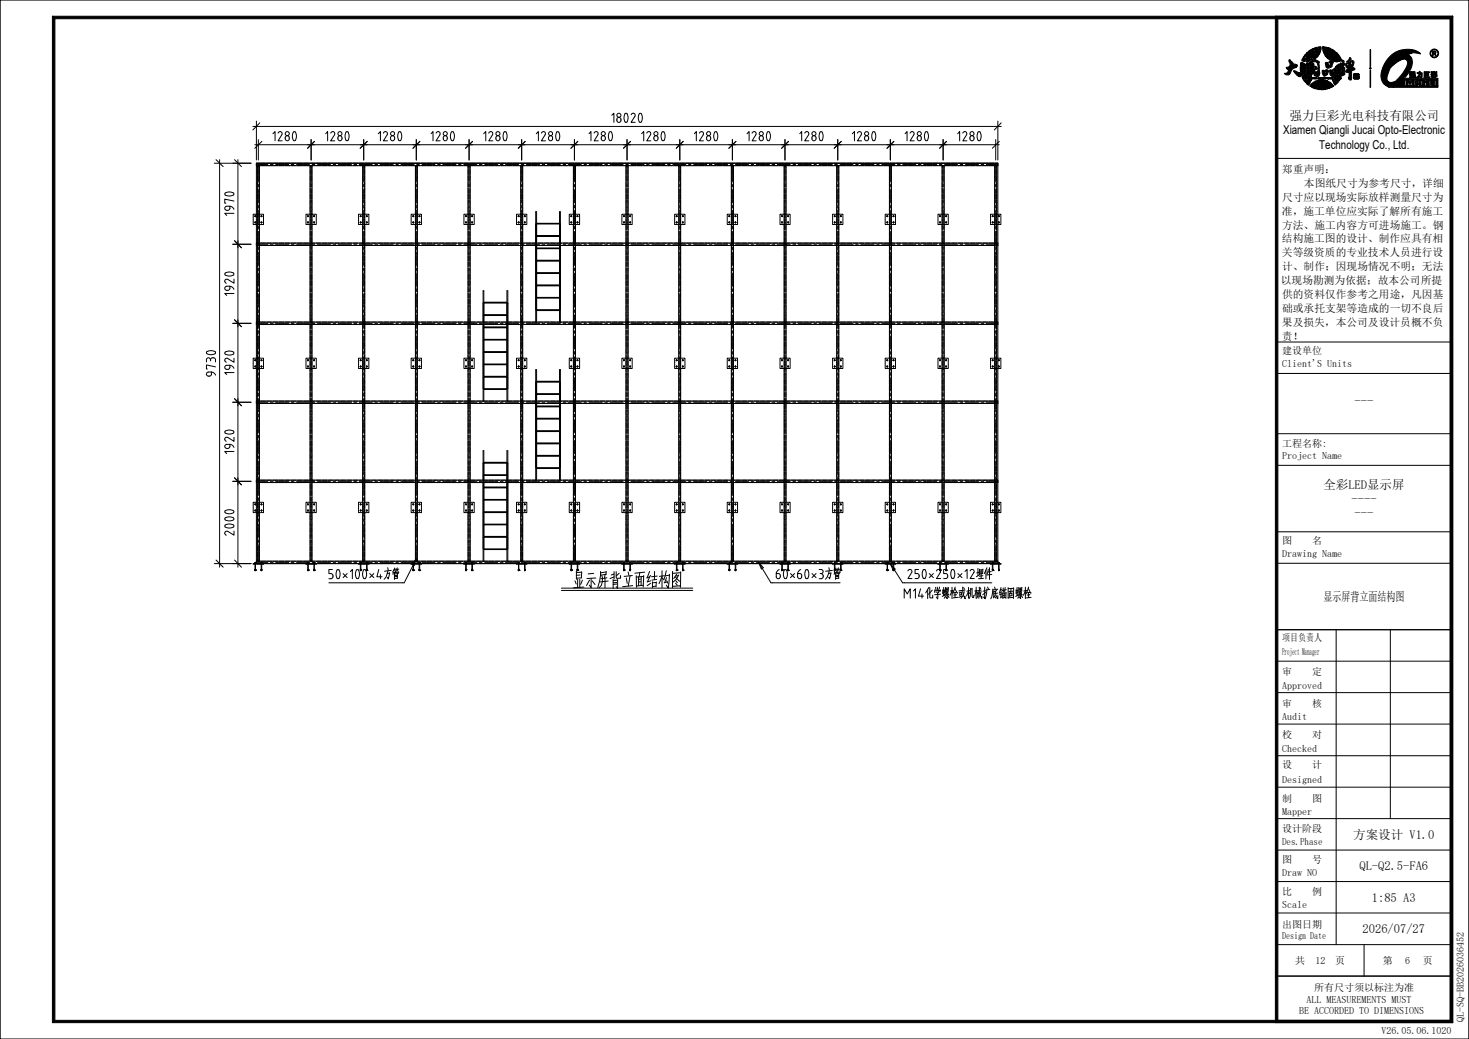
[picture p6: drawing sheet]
<svg xmlns="http://www.w3.org/2000/svg" width="420mm" height="297mm" viewBox="0 0 420 297" stroke-linecap="round" stroke-linejoin="round" font-family="sans-serif">
<defs><g id="words">
<text font-size="7.5" x="163.6" y="168.1">显示屏背立面结构图</text>
<g font-size="5">
<text x="174.4" y="35.1">18020</text>
<text x="77.6" y="40.4">1280</text>
<text x="92.7" y="40.4">1280</text>
<text x="107.7" y="40.4">1280</text>
<text x="122.8" y="40.4">1280</text>
<text x="137.8" y="40.4">1280</text>
<text x="152.9" y="40.4">1280</text>
<text x="167.9" y="40.4">1280</text>
<text x="183" y="40.4">1280</text>
<text x="198.1" y="40.4">1280</text>
<text x="213.2" y="40.4">1280</text>
<text x="228.2" y="40.4">1280</text>
<text x="243.2" y="40.4">1280</text>
<text x="258.3" y="40.4">1280</text>
<text x="273.4" y="40.4">1280</text>
<text x="67.1" y="62.1" transform="rotate(-90 67.1 62.1)">1970</text>
<text x="67.1" y="84.9" transform="rotate(-90 67.1 84.9)">1920</text>
<text x="61.8" y="108" transform="rotate(-90 61.8 108)">9730</text>
<text x="67.1" y="107.5" transform="rotate(-90 67.1 107.5)">1920</text>
<text x="67.1" y="130.1" transform="rotate(-90 67.1 130.1)">1920</text>
<text x="67.1" y="153.4" transform="rotate(-90 67.1 153.4)">2000</text>
<text x="93.6" y="165.6">50*100*4方管</text>
<text x="221.5" y="165.6">60*60*3方管</text>
<text x="259.1" y="165.5">250*250*12埋件</text>
<text x="258.1" y="171.1">M14化学螺栓或机械扩底锚固螺栓</text>
</g>
<g font-size="3.6">
<text x="368.7" y="34.2">强力巨彩光电科技有限公司</text>
<text x="387.3" y="115.7">---</text>
<text x="378.4" y="139.8">全彩LED显示屏</text>
<text x="386.4" y="143.7">----</text>
<text x="387.3" y="147.7">---</text>
<text x="378.4" y="171.7">显示屏背立面结构图</text>
<text x="386.9" y="239.7">方案设计 V1.0</text>
<text x="388.7" y="248.7">QL-Q2.5-FA6</text>
<text x="392.2" y="257.7">1:85 A3</text>
<text x="389.6" y="266.8">2026/07/27</text>
</g>
<g font-size="3.5">
<text x="366.9" y="38.4">Xiamen Qiangli Jucai Opto-Electronic</text>
<text x="377.2" y="42.6">Technology Co., Ltd.</text>
</g>
<g font-size="3.1">
<text x="366.5" y="49.5">郑重声明：</text>
<text x="372.8" y="53.4">本图纸尺寸为参考尺寸，详细</text>
<text x="366.6" y="57.4">尺寸应以现场实际放样测量尺寸为</text>
<text x="366.5" y="61.4">准，施工单位应实际了解所有施工</text>
<text x="366.6" y="65.4">方法、施工内容方可进场施工。钢</text>
<text x="366.5" y="69.3">结构施工图的设计、制作应具有相</text>
<text x="366.5" y="73.3">关等级资质的专业技术人员进行设</text>
<text x="366.6" y="77.2">计、制作；因现场情况不明；无法</text>
<text x="366.2" y="81.2">以现场勘测为依据；故本公司所提</text>
<text x="366.6" y="85.2">供的资料仅作参考之用途，凡因基</text>
<text x="366.6" y="89.1">础或承托支架等造成的一切不良后</text>
<text x="366.5" y="93.1">果及损失，本公司及设计员概不负</text>
<text x="366.5" y="97.1">责！</text>
</g>
<g font-size="2.9">
<text x="366.6" y="101.2">建设单位</text>
<text x="366.6" y="104.8">Client'S Units</text>
<text x="366.6" y="127.6">工程名称:</text>
<text x="366.6" y="131.2">Project Name</text>
<text x="366.6" y="155.4">图</text>
<text x="375.2" y="155.4">名</text>
<text x="366.6" y="159.2">Drawing Name</text>
<text x="366.6" y="183.4">项目负责人</text>
<text x="366.6" y="187.3">Project Manager</text>
<text x="366.6" y="192.8">审</text>
<text x="366.6" y="196.9">Approved</text>
<text x="375.2" y="192.8">定</text>
<text x="366.6" y="202">审</text>
<text x="375.2" y="202">核</text>
<text x="366.6" y="205.9">Audit</text>
<text x="366.6" y="211">校</text>
<text x="366.6" y="214.9">Checked</text>
<text x="375.2" y="211">对</text>
<text x="366.6" y="219.6">设</text>
<text x="375.2" y="219.6">计</text>
<text x="366.6" y="223.8">Designed</text>
<text x="366.6" y="229.1">制</text>
<text x="366.6" y="232.8">Mapper</text>
<text x="375.2" y="229.1">图</text>
<text x="366.6" y="237.8">设计阶段</text>
<text x="366.6" y="241.5">Des.Phase</text>
<text x="366.6" y="246.6">图</text>
<text x="366.6" y="250.5">Draw NO</text>
<text x="375.2" y="246.6">号</text>
<text x="366.6" y="255.8">比</text>
<text x="375.2" y="255.8">例</text>
<text x="366.6" y="259.5">Scale</text>
<text x="366.6" y="265.1">出图日期</text>
<text x="366.6" y="268.5">Design Date</text>
<text x="370.3" y="275.5">共</text>
<text x="376.1" y="275.5">12</text>
<text x="381.8" y="275.5">页</text>
<text x="395.3" y="275.5">第</text>
<text x="401.8" y="275.5">6</text>
<text x="406.8" y="275.5">页</text>
<text x="373.5" y="286.6">ALL MEASUREMENTS MUST</text>
<text x="375.7" y="283.3">所有尺寸须以标注为准</text>
<text x="371.4" y="290">BE ACCORDED TO DIMENSIONS</text>
<text x="418.5" y="292" transform="rotate(-90 418.5 292)">QL-SQ-BB2026036452</text>
<text x="395" y="295.5">V26.05.06.1020</text>
</g>
</g></defs>
<!-- layer: 0 -->
<g fill="none" stroke="#000" stroke-width=".29">
<path d="M0 0h420v297h-420zM0 0v297M15 4.6h400.3l-.7 .8h-398.9zM15 4.6l.7 .8v286.3l-.7 .6zM364.6 4.6l.8 .8v286.3l-.8 .6zM364.6 4.6h50.7l-.7 .8h-49.2zM415.3 4.6v287.7l-.7-.6v-286.3zM420 0h.1M420 0v297M72.3 36.1h214M73.3 34.6v11.1M73.9 39.9v5.8"/>
<path d="M74.3 35.1l-2 2.1M89 39.9v5.8M104 39.9v5.8M119 39.9v5.8M134.1 39.9v5.8M149.1 39.9v5.8M164.2 39.9v5.8M179.3 39.9v5.8M194.4 39.9v5.8M209.4 39.9v5.8M224.4 39.9v5.8M239.5 39.9v5.8"/>
<path d="M254.6 39.9v5.8M269.6 39.9v5.8M284.7 39.9v5.8M285.3 34.6v11.1M286.3 35.1l-2 2.1M61.3 46.7h10.5M61.8 45.6l2 2M62.8 45.6v116.5M67.1 45.6l1.9 2M68 45.6v116.5M72.8 41.4h212.9M73.3 46.7h212v114.4h-212z"/>
<path d="M74.9 40.4l-2.1 2M89.9 40.4l-2 2M105 40.4l-2 2M120 40.4l-1.9 2M135.1 40.4l-2 2M150.2 40.4l-2 2M165.2 40.4l-2 2M180.3 40.4l-2 2M195.3 40.4l-2 2M210.4 40.4l-2 2M225.5 40.4l-2 2M240.5 40.4l-2 2"/>
<path d="M255.6 40.4l-2 2M270.6 40.4l-2 2M285.7 40.4l-2 2M365 45.3h50M66.5 69.8h5.3M67.1 68.8l1.9 2M72.4 61.2h2.9v3h-2.9zM72.8 61.8l.3-.1-.1 .2zM72.8 63.5l.3 .1zM73 63.5l.1 .1M73 61.7l.1 .1M74.6 63.5l.3 .1z"/>
<path d="M74.6 61.8h.3zM74.8 63.5v.1M74.8 61.7v.1M87.5 61.2h2.9v3h-2.9zM87.9 63.5l.3 .1zM88 61.7l.1 .2zM88.1 63.5v.1M88.1 61.7v.1M89.7 61.8l.2-.1v.2zM89.7 63.5h.2v.2zM89.8 63.5l.1 .1M89.8 61.7l.1 .1"/>
<path d="M102.5 61.2h3v3h-3zM103 63.5l.2 .1zM103 61.8h.2zM103.1 63.5l.1 .1M103.1 61.7l.1 .1M104.7 63.5l.3 .1zM104.7 61.8h.3zM104.9 63.5v.1M104.9 61.7v.1M117.6 61.2h2.9v3h-2.9zM118.1 63.5l.1 .2zM118.1 61.7l.1 .2z"/>
<path d="M118.2 63.5v.1M118.2 61.7v.1M119.8 63.5l.2 .1zM119.8 61.8l.2-.1-.1 .2zM119.9 63.5l.1 .1M119.9 61.7l.1 .1M132.6 61.2h3v3h-3zM133.1 63.5l.2 .1zM133.1 61.8h.2zM133.2 63.5l.1 .1M133.2 61.7l.1 .1M134.9 63.5l.2 .1z"/>
<path d="M135 61.7v.2zM135 63.5l.1 .1M135 61.7l.1 .1M147.7 61.2h2.9v3h-2.9zM148.1 63.5h.3l-.1 .2zM148.1 61.8l.3-.1-.1 .2zM148.3 63.5l.1 .1M148.3 61.7l.1 .1M149.9 63.5l.3 .1zM149.9 61.8h.3zM150.1 63.5v.1M150.1 61.7v.1"/>
<path d="M153.2 60.5h.2v31.6h-.2zM153.2 78.2h.2M153.2 74.6h.2M153.2 71.1h.2M153.2 67.6h.2M153.2 64h.2M153.4 78h6.6v.2h-6.6zM153.4 74.4h6.6v.2h-6.6zM153.4 70.9h6.6v.2h-6.6zM153.4 67.3h6.6v.3h-6.6zM153.4 63.8h6.6v.2h-6.6zM160 60.5h.2v31.6h-.2z"/>
<path d="M160 78.2h.2M160 74.6h.2M160 71.1h.2M160 67.6h.2M160 64h.2M162.8 61.2h2.9v3h-2.9zM163.2 63.5l.3 .1zM163.2 61.8h.3zM163.3 63.5l.1 .1M163.3 61.7l.1 .1M165 63.5l.2 .2zM165 61.7l.2 .2z"/>
<path d="M165.1 63.5l.1 .1M165.1 61.7l.1 .1M177.8 61.2h2.9v3h-2.9zM178.3 63.5l.2 .1zM178.3 61.8l.2-.1-.1 .2zM178.4 63.5l.1 .1M178.4 61.7l.1 .1M180 63.5l.3 .1zM180 61.8h.3zM180.2 63.5v.1M180.2 61.7v.1M192.9 61.2h2.9v3h-2.9z"/>
<path d="M193.3 63.5l.3 .1zM193.4 61.7l.1 .2zM193.5 63.5v.1M193.5 61.7v.1M195.2 63.5l.1 .2zM195.2 61.7l.1 .2zM195.2 63.5l.1 .1M195.2 61.7l.1 .1M207.9 61.2h3v3h-3zM208.4 63.5l.2 .1zM208.4 61.8h.2zM208.5 63.5l.1 .1"/>
<path d="M208.5 61.7l.1 .1M210.2 63.5l.2 .1zM210.2 61.8h.2zM210.3 63.5l.1 .1M210.3 61.7l.1 .1M223 61.2h2.9v3h-2.9zM223.5 63.5l.1 .2zM223.5 61.7l.1 .2zM223.6 63.5v.1M223.6 61.7v.1M225.2 63.5h.3l-.1 .2zM225.2 61.8l.3-.1-.1 .2z"/>
<path d="M225.3 63.5l.1 .1M225.3 61.7l.1 .1M238 61.2h3v3h-3zM238.5 63.5l.3 .1zM238.5 61.8h.3zM238.6 63.5l.1 .1M238.6 61.7l.1 .1M240.3 63.5l.2 .1zM240.4 61.7v.2zM240.4 63.5l.1 .1M240.4 61.7l.1 .1M253.1 61.2h2.9v3h-2.9z"/>
<path d="M253.5 63.5h.3l-.1 .2zM253.5 61.8l.3-.1-.1 .2zM253.7 63.5l.1 .1M253.7 61.7l.1 .1M255.3 63.5l.3 .1zM255.3 61.8l.3-.1-.1 .2zM255.5 63.5v.1M255.5 61.7v.1M268.2 61.2h2.9v3h-2.9zM268.6 63.5l.3 .1zM268.6 61.8h.3zM268.8 63.5v.1"/>
<path d="M268.8 61.7v.1M270.5 63.5l.1 .2zM270.5 61.7l.1 .2zM270.5 63.5l.1 .1M270.5 61.7l.1 .1M283.2 61.2h3v3h-3zM283.7 63.5h.2v.2zM283.8 61.7l.1 .2zM283.8 63.5l.1 .1M283.8 61.7l.1 .1M285.4 63.5l.3 .1zM285.4 61.8h.3z"/>
<path d="M285.6 63.5v.1M285.6 61.7v.1M66.5 92.4h5.3M67.1 91.4l1.9 2M138.1 83.1h.2v31.5h-.2zM138.1 97.2h.2M138.1 93.7h.2M138.1 90.2h.2M138.1 86.6h.2M138.3 97h6.6v.2h-6.6zM138.3 93.4h6.6v.3h-6.6zM138.3 89.9h6.6v.3h-6.6z"/>
<path d="M138.3 86.4h6.6v.2h-6.6zM144.9 83.1h.3v31.5h-.3zM144.9 97.2h.3M144.9 93.7h.3M144.9 90.2h.3M144.9 86.6h.3M153.2 85.2h.2M153.2 81.7h.2M153.4 88.5h6.6v.3h-6.6zM153.4 85h6.6v.2h-6.6zM153.4 81.5h6.6v.2h-6.6zM160 85.2h.2"/>
<path d="M160 81.7h.2M365 97.8h50M66.5 115h5.3M67.1 114l1.9 2M72.4 102.4h2.9v2.9h-2.9zM72.8 102.9l.3 .1zM72.8 104.7h.3l-.1 .2zM73 104.7l.1 .1M73 102.9l.1 .1M74.6 104.7l.3 .1zM74.6 102.9l.3 .1zM74.8 104.7v.1"/>
<path d="M74.8 102.9v.1M87.5 102.4h2.9v2.9h-2.9zM88 102.8l.2 .2-.3 .1zM88 104.6l.2 .2-.3 .1zM88.1 104.7v.1M88.1 102.9v.1M89.7 102.9l.2 .1zM89.7 104.7h.2v.2zM89.8 104.7l.1 .1M89.8 102.9l.1 .1M102.5 102.4h3v2.9h-3zM103 104.7l.2 .1z"/>
<path d="M103 102.9l.2 .1zM103.1 104.7l.1 .1M103.1 102.9l.1 .1M104.7 104.7l.3 .1zM104.7 102.9l.3 .1zM104.9 104.7v.1M104.9 102.9v.1M117.6 102.4h2.9v2.9h-2.9zM118.1 104.6l.1 .3zM118.1 102.8l.2 .2-.2 .1zM118.2 104.7v.1M118.2 102.9v.1"/>
<path d="M119.8 104.7h.2l-.1 .2zM119.8 102.9l.2 .1zM119.9 104.7l.1 .1M119.9 102.9l.1 .1M132.6 102.4h3v2.9h-3zM133.1 102.9l.2 .1zM133.1 104.7l.2 .1zM133.2 104.7l.1 .1M133.2 102.9l.1 .1M134.9 104.7l.2 .1-.2 .1zM134.9 102.9l.2 .1zM135 104.7l.1 .1"/>
<path d="M135 102.9l.1 .1M138.1 107.8h.2M138.1 104.3h.2M138.1 100.8h.2M138.3 111.1h6.6v.2h-6.6zM138.3 107.6h6.6v.2h-6.6zM138.3 104.1h6.6v.2h-6.6zM138.3 100.5h6.6v.3h-6.6zM144.9 107.8h.3M144.9 104.3h.3M144.9 100.8h.3M147.7 102.4h2.9v2.9h-2.9z"/>
<path d="M148.1 104.7h.3l-.1 .2zM148.1 102.9l.3 .1zM148.3 104.7l.1 .1M148.3 102.9l.1 .1M149.9 104.7l.3 .1zM149.9 102.9l.3 .1zM150.1 104.7v.1M150.1 102.9v.1M153.2 105.7h.2v31.5h-.2zM153.2 119.8h.2M153.2 116.3h.2M153.2 112.7h.2"/>
<path d="M153.2 109.2h.2M153.4 119.6h6.6v.2h-6.6zM153.4 116.1h6.6v.2h-6.6zM153.4 112.5h6.6v.2h-6.6zM153.4 109h6.6v.2h-6.6zM160 105.7h.2v31.5h-.2zM160 119.8h.2M160 116.3h.2M160 112.7h.2M160 109.2h.2M162.8 102.4h2.9v2.9h-2.9zM163.2 104.7l.3 .1z"/>
<path d="M163.2 102.9l.3 .1zM163.3 104.7l.1 .1M163.3 102.9l.1 .1M165 104.6l.2 .3zM165 102.8l.3 .2-.3 .1zM165.1 104.7l.1 .1M165.1 102.9l.1 .1M177.8 102.4h2.9v2.9h-2.9zM178.3 104.7h.2l-.1 .2zM178.3 102.9l.2 .1zM178.4 104.7l.1 .1M178.4 102.9l.1 .1"/>
<path d="M180 104.7l.3 .1zM180 102.9l.3 .1zM180.2 104.7v.1M180.2 102.9v.1M192.9 102.4h2.9v2.9h-2.9zM193.3 104.7l.3 .1-.3 .1zM193.3 102.9l.3 .1zM193.5 104.7v.1M193.5 102.9v.1M195.2 104.6l.1 .3zM195.2 102.8l.1 .3zM195.2 104.7l.1 .1"/>
<path d="M195.2 102.9l.1 .1M207.9 102.4h3v2.9h-3zM208.4 104.7l.2 .1zM208.4 102.9l.2 .1zM208.5 104.7l.1 .1M208.5 102.9l.1 .1M210.2 104.7l.2 .1zM210.2 102.9l.2 .1zM210.3 104.7l.1 .1M210.3 102.9l.1 .1M223 102.4h2.9v2.9h-2.9zM223.5 104.6l.1 .3z"/>
<path d="M223.5 102.8l.2 .2-.2 .1zM223.6 104.7v.1M223.6 102.9v.1M225.2 104.7h.3l-.1 .2zM225.2 102.9l.3 .1zM225.3 104.7l.1 .1M225.3 102.9l.1 .1M238 102.4h3v2.9h-3zM238.5 104.7l.3 .1zM238.5 102.9l.3 .1zM238.6 104.7l.1 .1M238.6 102.9l.1 .1"/>
<path d="M240.3 104.7l.2 .1-.2 .1zM240.3 102.9l.2 .1zM240.4 104.7l.1 .1M240.4 102.9l.1 .1M253.1 102.4h2.9v2.9h-2.9zM253.5 104.7h.3l-.1 .2zM253.5 102.9l.3 .1zM253.7 104.7l.1 .1M253.7 102.9l.1 .1M255.3 104.7h.3l-.1 .2zM255.3 102.9l.3 .1zM255.5 104.7v.1"/>
<path d="M255.5 102.9v.1M268.2 102.4h2.9v2.9h-2.9zM268.6 104.7l.3 .1zM268.6 102.9l.3 .1zM268.8 104.7v.1M268.8 102.9v.1M270.5 104.6l.1 .3zM270.5 102.8l.2 .2-.3 .1zM270.5 104.7l.1 .1M270.5 102.9l.1 .1M283.2 102.4h3v2.9h-3zM283.8 104.6l.1 .3z"/>
<path d="M283.8 102.8l.1 .3zM283.8 104.7l.1 .1M283.8 102.9l.1 .1M285.4 104.7l.3 .1zM285.4 102.9l.3 .1zM285.6 104.7v.1M285.6 102.9v.1M365 106.8h50M66.5 137.6h5.3M67.1 136.6l1.9 2M138.1 128.9h.2v31.5h-.2zM138.1 139.5h.2"/>
<path d="M138.1 135.9h.2M138.1 132.4h.2M138.3 139.2h6.6v.3h-6.6zM138.3 135.7h6.6v.2h-6.6zM138.3 132.2h6.6v.2h-6.6zM144.9 128.9h.3v31.5h-.3zM144.9 139.5h.3M144.9 135.9h.3M144.9 132.4h.3M153.2 130.4h.2M153.2 126.9h.2M153.2 123.4h.2"/>
<path d="M153.4 133.7h6.6v.2h-6.6zM153.4 130.2h6.6v.2h-6.6zM153.4 126.6h6.6v.3h-6.6zM153.4 123.1h6.6v.3h-6.6zM160 130.4h.2M160 126.9h.2M160 123.4h.2M365 133h50M365 124h50M72.4 143.6h2.9v2.9h-2.9zM72.8 144.1l.3 .1zM72.8 145.9l.3-.1-.1 .3z"/>
<path d="M73 145.9h.1M73 144.1l.1 .1M74.6 144.1l.3 .1zM74.7 145.8l.1 .3zM74.8 145.9h.1M74.8 144.1v.1M87.5 143.6h2.9v2.9h-2.9zM88 145.8l.1 .3zM88 144l.1 .3zM88.1 145.9h.1M88.1 144.1v.1M89.7 145.9l.2-.1v.3z"/>
<path d="M89.7 144.1l.2 .1zM89.8 145.9h.1M89.8 144.1l.1 .1M102.5 143.6h3v2.9h-3zM103 144.1l.2 .1zM103.1 145.8v.3zM103.1 145.9h.1M103.1 144.1l.1 .1M104.7 144.1l.3 .1zM104.9 145.8v.3zM104.9 145.9h.1M104.9 144.1v.1"/>
<path d="M117.6 143.6h2.9v2.9h-2.9zM118.1 145.8l.1 .3zM118.1 144l.1 .3zM118.2 145.9h.1M118.2 144.1v.1M119 159.7l-.5 1.9-.6-.3zM119 159.7l-3.4 6.9M119.8 145.9l.2-.1-.1 .3zM119.8 144.1l.2 .1zM119.9 145.9h.1M119.9 144.1l.1 .1M132.6 143.6h3v2.9h-3z"/>
<path d="M133.1 144.1l.2 .1zM133.2 145.8v.3zM133.2 145.9h.1M133.2 144.1l.1 .1M135 145.8v.3zM135 144v.3zM135 145.9h.1M135 144.1l.1 .1M138.1 153.6h.2M138.1 150h.2M138.1 146.5h.2M138.1 143h.2"/>
<path d="M138.3 156.9h6.6v.2h-6.6zM138.3 153.3h6.6v.3h-6.6zM138.3 149.8h6.6v.2h-6.6zM138.3 146.3h6.6v.2h-6.6zM138.3 142.8h6.6v.2h-6.6zM144.9 153.6h.3M144.9 150h.3M144.9 146.5h.3M144.9 143h.3M147.7 143.6h2.9v2.9h-2.9zM148.1 145.9l.3-.1-.1 .3zM148.1 144.1l.3 .1z"/>
<path d="M148.3 145.9h.1M148.3 144.1l.1 .1M149.9 144.1l.3 .1zM150 145.8l.1 .3zM150.1 145.9h.1M150.1 144.1v.1M162.8 143.6h2.9v2.9h-2.9zM163.2 144.1l.3 .1zM163.3 145.8l.1 .3zM163.3 145.9h.1M163.3 144.1l.1 .1M165 145.8l.2 .3z"/>
<path d="M165 144l.2 .3zM165.1 145.9h.1M165.1 144.1l.1 .1M177.8 143.6h2.9v2.9h-2.9zM178.3 145.9l.2-.1-.1 .3zM178.3 144.1l.2 .1zM178.4 145.9h.1M178.4 144.1l.1 .1M180 145.9l.3 .1zM180 144.1l.3 .1zM180.2 145.9h.1M180.2 144.1v.1"/>
<path d="M192.9 143.6h2.9v2.9h-2.9zM193.4 145.8l.1 .3zM193.4 144l.1 .3zM193.5 145.9h.1M193.5 144.1v.1M195.2 145.8l.1 .3zM195.2 144l.1 .3zM195.2 145.9h.1M195.2 144.1l.1 .1M207.9 143.6h3v2.9h-3zM208.4 144.1l.2 .1zM208.5 145.8v.3z"/>
<path d="M208.5 145.9h.1M208.5 144.1l.1 .1M210.2 144.1l.2 .1zM210.3 145.8v.3zM210.3 145.9h.1M210.3 144.1l.1 .1M223 143.6h2.9v2.9h-2.9zM223.5 145.8l.1 .3zM223.5 144l.1 .3zM223.6 145.9h.1M223.6 144.1v.1M225.2 145.9l.3-.1-.1 .3z"/>
<path d="M225.2 144.1l.3 .1zM225.3 145.9h.1M225.3 144.1l.1 .1M238 143.6h3v2.9h-3zM238.5 145.9l.3 .1zM238.5 144.1l.3 .1zM238.6 145.9h.1M238.6 144.1l.1 .1M240.4 145.8v.3zM240.4 144v.3zM240.4 145.9h.1M240.4 144.1l.1 .1"/>
<path d="M253.1 143.6h2.9v2.9h-2.9zM253.5 144.1l.3 .1zM253.6 145.8l.1 .3zM253.7 145.9h.1M253.7 144.1l.1 .1M255.3 144.1l.3 .1zM255.4 145.8h.2l-.1 .3zM255.5 145.9h.1M255.5 144.1v.1M268.2 143.6h2.9v2.9h-2.9zM268.6 145.9l.3 .1zM268.6 144.1l.3 .1z"/>
<path d="M268.8 145.9h.1M268.8 144.1v.1M270.5 145.8l.1 .3zM270.5 144l.1 .3zM270.5 145.9h.1M270.5 144.1l.1 .1M283.2 143.6h3v2.9h-3zM283.7 145.9l.2-.1v.3zM283.7 144.1l.2 .1zM283.8 145.9h.1M283.8 144.1l.1 .1M285.4 145.9l.3 .1z"/>
<path d="M285.4 144.1l.3 .1zM285.6 145.9h.1M285.6 144.1v.1M365 152h50M61.3 161.1h10.5M61.8 160.1l2 2M67.1 160.1l1.9 2M72.4 161.1h2.9v.2h-2.9zM72.8 161.1h.4zM72.9 163h.1M72.9 161v2.1l.2-.1M72.9 161h.2"/>
<path d="M72.9 162.7h.2M72.9 162.8h.2M72.9 160.9h.1M72.9 162.8v.3M72.9 160.9h.2M72.9 162.9h.1M73 160.8v.3M73 163l.1 .1M73.1 160.9h.1M73.1 162.8h.1M73.1 160.9v1.9M73.1 162.8v.2"/>
<path d="M73.1 163h.1M73.1 161h-.2M74.6 161.1h.3zM74.7 162.8h.1M74.7 161h.1M74.7 162.7h.1M74.7 162.8v.2M74.7 163v.1M74.7 162.9h.1M74.8 162.8v.3M74.8 160.8v.3M74.8 162.8v-1.9h-.1v2.2l.1-.1"/>
<path d="M74.8 162.8v.2M87.5 161.1h2.9v.2h-2.9zM87.9 161.1h.3zM87.9 161h.2M87.9 163h.1M88 160.9h.1M88 162.7h.1M88 162.8h.1M88 160.9v1.9M88 162.8l-.1 .2M88 163v.1M88 162.8l.1 .3"/>
<path d="M88 162.9h.1M88 160.8v.3M88.1 160.9h.1M88.1 162.8h.1M88.1 163h.1M88.1 161v2.1l-.1-.1M89.6 161.1h.4zM89.7 161v.1M89.7 161.1h.2M89.7 161h.2zM89.7 163h.1M89.7 162.7h.2v.4z"/>
<path d="M89.7 162.8h.2M89.8 160.9h.1M89.8 160.9v1.9M89.8 162.9h.1M89.8 162.9l.1 .2M89.8 162.9l-.1 .2M89.8 160.8v2.1M89.9 160.9h.1M89.9 163h.1M90 161v.1M94 166.6h21.1M117.6 161.1h2.9v.2h-2.9z"/>
<path d="M118 161.1h.4zM118.1 163h.1M118.1 161h.2M118.1 162.7h.2l-.2 .4M118.1 162.8h.2M118.1 160.9h.1M118.1 160.9v2.2M118.1 163.1h.1M118.1 163v.1M118.2 162.9h.1M118.2 160.8v.3M118.2 162.8v.1"/>
<path d="M118.2 162.9v.1M118.2 162.9l-.1 .1M118.2 163l.1 .1M118.2 160.9h.1M118.2 160.9v1.9M118.3 163h.1M118.3 161h-.2M119.7 161.1h.4zM119.8 162.8h.1M119.8 163h.1M119.8 161h.2M119.8 162.7h.2"/>
<path d="M119.8 162.8h.2M119.9 161l.2 .1M119.9 161h.1M119.9 160.9h.1M119.9 162.9h.1M119.9 160.9l-.1 2.2M119.9 163.1h-.1M119.9 163l-.1 .1M119.9 162.8l.1 .3M119.9 160.8v.3M120 160.9h.1M120 163l-.1 .1"/>
<path d="M120 160.9v1.9M120 162.8v.2M120 161h.1M120 163h.1M132.6 161.1h3v.2h-3zM133 161.1h.4zM133.1 161h.2M133.1 162.7h.2M133.2 161h.1M133.2 163l-.1 .1M133.2 162.9h.1M133.2 162.8l.1 .3"/>
<path d="M133.2 160.8v.3M133.3 162.8h.1M133.3 162.8v-1.9h-.2v2.2l.2-.1M133.3 162.8l-.2 .2M133.3 162.8v.2M134.8 161.1h.4zM134.9 161h.2M134.9 161l.2 .1M134.9 163h.1M134.9 163.1h.1M134.9 160.9h.1M134.9 162.8h.1"/>
<path d="M134.9 162.7h.2M134.9 162.8h.2M134.9 162.8v.2M135 162.9h.1M135 160.8l-.1 2.3h.2v-2.1M135 160.9h.1M135 162.8l.1 .3M135 160.9v.1M135.1 161h.1M135.1 163h.1M135.1 161v.1M147.7 161.1h2.9v.2h-2.9z"/>
<path d="M148.1 161.1h.3zM148.1 161v.1M148.2 161.1h.2M148.2 161h.2zM148.2 163h.1M148.2 162.7h.2l-.1 .4zM148.2 162.8h.2M148.2 160.9h.1M148.2 160.9v1.9M148.3 162.9h.1M148.3 162.9l-.1 .2M148.3 162.9l.1 .2"/>
<path d="M148.3 160.8v2.1M148.3 160.9h.1M148.4 163h.1M148.4 161v.1M149.9 161.1h.3zM150 162.8h.1M150 163h.1M150 161h.2M150 162.7h.1M150 161v2.1l.1-.1M150 160.9h.1M150 162.8v.3"/>
<path d="M150 162.9h.1M150.1 160.8v.3M150.1 163v.1M150.1 160.9h.1M150.1 162.8v.2M150.1 160.9v1.9M150.2 161h-.2M207.9 161.1h3v.2h-3zM208.3 161.1h.4zM208.4 163h.1M208.4 161h.2M208.4 162.7h.2"/>
<path d="M208.4 162.8h.2M208.4 161v2.1l.2-.1M208.5 161h.2M208.5 160.9h.1M208.5 162.8l-.1 .3M208.5 162.9h.1M208.5 160.8v.3M208.6 163v.1M208.6 160.9h.1M208.6 162.8h.1M208.6 163h.1M208.6 160.9v1.9"/>
<path d="M208.6 162.8v.2M208.6 161h-.1M210.1 161.1h.4zM210.1 161h.2M210.2 161h.1M210.2 161h.2M210.2 162.8h.1M210.2 162.8v-1.9h.2v1.9M210.2 162.7h.2M210.2 162.8h.2M210.2 163h.2M210.2 162.8v.2"/>
<path d="M210.2 163v.1M210.3 162.8l.1 .3M210.3 162.9h.1M210.3 160.8v.3M210.4 162.8v.2M216.9 160.8l1.3 1.5-.5 .3zM216.9 160.8l3.5 5.8M220.9 166.6h19.3M253.1 161.1h2.9v.2h-2.9zM253.5 161.1h.3zM253.6 163h.1M253.6 161h.2"/>
<path d="M253.6 162.7h.2l-.1 .4zM253.6 162.8h.2M253.6 160.9h.1M253.7 162.9h.1M253.7 162.9l-.1 .2M253.7 162.9l.1 .2M253.7 160.8v2.1M253.7 160.9h.1M253.7 160.9v1.9M253.8 163h.1M253.8 161h-.2M254.6 161.2l.8 1.8"/>
<path d="M254.6 161.2l1.3 1.5-.5 .3M254.6 161.2l3.5 5.4M255.3 161.1h.3zM255.4 162.8h.1M255.4 163h.1M255.4 161h.2M255.4 162.7h.1M255.4 160.9h.1M255.4 162.9h.1M255.4 160.9v2.2M255.4 163.1h.1M255.4 163v.1"/>
<path d="M255.5 160.8v.3M255.5 162.8v.2M255.5 163v.1M255.5 160.9h.1M255.5 163l-.1 .1M255.5 160.9v1.9M255.6 161h-.2M258.6 166.6h25M283.2 161.1h3v.2h-3M285.4 161.1h.3zM285.4 161.1h.1M285.4 161h.1"/>
<path d="M285.5 162.8h.1M285.5 163h.1M285.5 160.9h.1v2.2h-.1zM285.5 161h.2M285.5 162.7h.1M285.5 162.8l.2 .2M285.5 162.8v.3M285.5 162.9h.1M285.5 160.9v.1M285.7 163h.1M285.7 161l-.2 .1M365 161h50"/>
<path d="M365 189h50M365 198h50M365 180h50M382 180v90M397.5 180v54M365 207h50M365 216h50M365 225h50M365 234h50M365 243h50M365 252h50M365 261h50"/>
<path d="M365 270h50M365 279h50M390 270v9M15 292.3l.7-.6h398.9l.7 .6zM364.6 292.3l.8-.6h49.2l.7 .6z"/>
<circle cx="73" cy="63.6" r=".11"/>
<circle cx="73" cy="61.8" r=".11"/>
<circle cx="73" cy="63.6" r=".05"/>
<circle cx="73" cy="61.8" r=".05"/>
<circle cx="74.8" cy="63.6" r=".11"/>
<circle cx="74.8" cy="61.8" r=".11"/>
<circle cx="74.8" cy="61.8" r=".05"/>
<circle cx="74.8" cy="63.6" r=".05"/>
<circle cx="88" cy="63.6" r=".11"/>
<circle cx="88" cy="61.8" r=".11"/>
<circle cx="88" cy="63.6" r=".05"/>
<circle cx="88" cy="61.8" r=".05"/>
<circle cx="89.8" cy="63.6" r=".11"/>
<circle cx="89.8" cy="61.8" r=".11"/>
<circle cx="89.8" cy="63.6" r=".05"/>
<circle cx="89.8" cy="61.8" r=".05"/>
<circle cx="103.1" cy="61.8" r=".11"/>
<circle cx="103.1" cy="63.6" r=".11"/>
<circle cx="103.1" cy="63.6" r=".05"/>
<circle cx="103.1" cy="61.8" r=".05"/>
<circle cx="104.9" cy="63.6" r=".11"/>
<circle cx="104.9" cy="61.8" r=".11"/>
<circle cx="104.9" cy="63.6" r=".05"/>
<circle cx="104.9" cy="61.8" r=".05"/>
<circle cx="118.2" cy="63.6" r=".11"/>
<circle cx="118.2" cy="61.8" r=".11"/>
<circle cx="118.2" cy="61.8" r=".05"/>
<circle cx="118.2" cy="63.6" r=".05"/>
<circle cx="119.9" cy="61.8" r=".11"/>
<circle cx="119.9" cy="63.6" r=".11"/>
<circle cx="119.9" cy="63.6" r=".05"/>
<circle cx="119.9" cy="61.8" r=".05"/>
<circle cx="133.2" cy="61.8" r=".11"/>
<circle cx="133.2" cy="63.6" r=".11"/>
<circle cx="133.2" cy="61.8" r=".05"/>
<circle cx="133.2" cy="63.6" r=".05"/>
<circle cx="135" cy="61.8" r=".11"/>
<circle cx="135" cy="63.6" r=".11"/>
<circle cx="135" cy="63.6" r=".05"/>
<circle cx="135" cy="61.8" r=".05"/>
<circle cx="148.3" cy="61.8" r=".11"/>
<circle cx="148.3" cy="63.6" r=".11"/>
<circle cx="148.3" cy="61.8" r=".05"/>
<circle cx="148.3" cy="63.6" r=".05"/>
<circle cx="150.1" cy="63.6" r=".11"/>
<circle cx="150.1" cy="61.8" r=".11"/>
<circle cx="150.1" cy="61.8" r=".05"/>
<circle cx="150.1" cy="63.6" r=".05"/>
<circle cx="163.3" cy="61.8" r=".11"/>
<circle cx="163.3" cy="63.6" r=".11"/>
<circle cx="163.3" cy="61.8" r=".05"/>
<circle cx="163.3" cy="63.6" r=".05"/>
<circle cx="165.1" cy="63.6" r=".11"/>
<circle cx="165.1" cy="61.8" r=".11"/>
<circle cx="165.1" cy="61.8" r=".05"/>
<circle cx="165.1" cy="63.6" r=".05"/>
<circle cx="178.4" cy="63.6" r=".11"/>
<circle cx="178.4" cy="61.8" r=".11"/>
<circle cx="178.4" cy="63.6" r=".05"/>
<circle cx="178.4" cy="61.8" r=".05"/>
<circle cx="180.2" cy="63.6" r=".11"/>
<circle cx="180.2" cy="61.8" r=".11"/>
<circle cx="180.2" cy="63.6" r=".05"/>
<circle cx="180.2" cy="61.8" r=".05"/>
<circle cx="193.4" cy="61.8" r=".11"/>
<circle cx="193.4" cy="63.6" r=".11"/>
<circle cx="193.4" cy="63.6" r=".05"/>
<circle cx="193.4" cy="61.8" r=".05"/>
<circle cx="195.2" cy="63.6" r=".11"/>
<circle cx="195.2" cy="61.8" r=".11"/>
<circle cx="195.2" cy="63.6" r=".05"/>
<circle cx="195.2" cy="61.8" r=".05"/>
<circle cx="208.5" cy="63.6" r=".11"/>
<circle cx="208.5" cy="61.8" r=".11"/>
<circle cx="208.5" cy="63.6" r=".05"/>
<circle cx="208.5" cy="61.8" r=".05"/>
<circle cx="210.3" cy="61.8" r=".11"/>
<circle cx="210.3" cy="63.6" r=".11"/>
<circle cx="210.3" cy="63.6" r=".05"/>
<circle cx="210.3" cy="61.8" r=".05"/>
<circle cx="223.6" cy="63.6" r=".11"/>
<circle cx="223.6" cy="61.8" r=".11"/>
<circle cx="223.6" cy="63.6" r=".05"/>
<circle cx="223.6" cy="61.8" r=".05"/>
<circle cx="225.3" cy="61.8" r=".11"/>
<circle cx="225.3" cy="63.6" r=".11"/>
<circle cx="225.3" cy="63.6" r=".05"/>
<circle cx="225.3" cy="61.8" r=".05"/>
<circle cx="238.7" cy="63.6" r=".11"/>
<circle cx="238.7" cy="61.8" r=".11"/>
<circle cx="238.7" cy="63.6" r=".05"/>
<circle cx="238.7" cy="61.8" r=".05"/>
<circle cx="240.4" cy="61.8" r=".11"/>
<circle cx="240.4" cy="63.6" r=".11"/>
<circle cx="240.4" cy="63.6" r=".05"/>
<circle cx="240.4" cy="61.8" r=".05"/>
<circle cx="253.7" cy="61.8" r=".11"/>
<circle cx="253.7" cy="63.6" r=".11"/>
<circle cx="253.7" cy="61.8" r=".05"/>
<circle cx="253.7" cy="63.6" r=".05"/>
<circle cx="255.5" cy="61.8" r=".11"/>
<circle cx="255.5" cy="63.6" r=".11"/>
<circle cx="255.5" cy="63.6" r=".05"/>
<circle cx="255.5" cy="61.8" r=".05"/>
<circle cx="268.7" cy="61.8" r=".11"/>
<circle cx="268.7" cy="63.6" r=".11"/>
<circle cx="268.7" cy="63.6" r=".05"/>
<circle cx="268.7" cy="61.8" r=".05"/>
<circle cx="270.5" cy="63.6" r=".11"/>
<circle cx="270.5" cy="61.8" r=".11"/>
<circle cx="270.5" cy="63.6" r=".05"/>
<circle cx="270.5" cy="61.8" r=".05"/>
<circle cx="283.8" cy="63.6" r=".11"/>
<circle cx="283.8" cy="61.8" r=".11"/>
<circle cx="283.8" cy="63.6" r=".05"/>
<circle cx="283.8" cy="61.8" r=".05"/>
<circle cx="285.6" cy="63.6" r=".11"/>
<circle cx="285.6" cy="61.8" r=".11"/>
<circle cx="285.6" cy="63.6" r=".05"/>
<circle cx="285.6" cy="61.8" r=".05"/>
<circle cx="73" cy="104.8" r=".11"/>
<circle cx="73" cy="103" r=".11"/>
<circle cx="73" cy="103" r=".05"/>
<circle cx="73" cy="104.8" r=".05"/>
<circle cx="74.8" cy="103" r=".11"/>
<circle cx="74.8" cy="104.8" r=".11"/>
<circle cx="74.8" cy="103" r=".05"/>
<circle cx="74.8" cy="104.8" r=".05"/>
<circle cx="88" cy="103" r=".11"/>
<circle cx="88" cy="104.8" r=".11"/>
<circle cx="88" cy="104.8" r=".05"/>
<circle cx="88" cy="103" r=".05"/>
<circle cx="89.8" cy="104.8" r=".11"/>
<circle cx="89.8" cy="103" r=".11"/>
<circle cx="89.8" cy="103" r=".05"/>
<circle cx="89.8" cy="104.8" r=".05"/>
<circle cx="103.1" cy="104.8" r=".11"/>
<circle cx="103.1" cy="103" r=".11"/>
<circle cx="103.1" cy="104.8" r=".05"/>
<circle cx="103.1" cy="103" r=".05"/>
<circle cx="104.9" cy="103" r=".11"/>
<circle cx="104.9" cy="104.8" r=".11"/>
<circle cx="104.9" cy="104.8" r=".05"/>
<circle cx="104.9" cy="103" r=".05"/>
<circle cx="118.2" cy="103" r=".11"/>
<circle cx="118.2" cy="104.8" r=".11"/>
<circle cx="118.2" cy="103" r=".05"/>
<circle cx="118.2" cy="104.8" r=".05"/>
<circle cx="119.9" cy="104.8" r=".11"/>
<circle cx="119.9" cy="103" r=".11"/>
<circle cx="119.9" cy="104.8" r=".05"/>
<circle cx="119.9" cy="103" r=".05"/>
<circle cx="133.2" cy="104.8" r=".11"/>
<circle cx="133.2" cy="103" r=".11"/>
<circle cx="133.2" cy="104.8" r=".05"/>
<circle cx="133.2" cy="103" r=".05"/>
<circle cx="135" cy="104.8" r=".11"/>
<circle cx="135" cy="103" r=".11"/>
<circle cx="135" cy="104.8" r=".05"/>
<circle cx="135" cy="103" r=".05"/>
<circle cx="148.3" cy="104.8" r=".11"/>
<circle cx="148.3" cy="103" r=".11"/>
<circle cx="148.3" cy="104.8" r=".05"/>
<circle cx="148.3" cy="103" r=".05"/>
<circle cx="150.1" cy="103" r=".11"/>
<circle cx="150.1" cy="104.8" r=".11"/>
<circle cx="150.1" cy="104.8" r=".05"/>
<circle cx="150.1" cy="103" r=".05"/>
<circle cx="163.3" cy="104.8" r=".11"/>
<circle cx="163.3" cy="103" r=".11"/>
<circle cx="163.3" cy="104.8" r=".05"/>
<circle cx="163.3" cy="103" r=".05"/>
<circle cx="165.1" cy="104.8" r=".11"/>
<circle cx="165.1" cy="103" r=".11"/>
<circle cx="165.1" cy="104.8" r=".05"/>
<circle cx="165.1" cy="103" r=".05"/>
<circle cx="178.4" cy="104.8" r=".11"/>
<circle cx="178.4" cy="103" r=".11"/>
<circle cx="178.4" cy="104.8" r=".05"/>
<circle cx="178.4" cy="103" r=".05"/>
<circle cx="180.2" cy="103" r=".11"/>
<circle cx="180.2" cy="104.8" r=".11"/>
<circle cx="180.2" cy="103" r=".05"/>
<circle cx="180.2" cy="104.8" r=".05"/>
<circle cx="193.4" cy="104.8" r=".11"/>
<circle cx="193.4" cy="103" r=".11"/>
<circle cx="193.4" cy="104.8" r=".05"/>
<circle cx="193.4" cy="103" r=".05"/>
<circle cx="195.2" cy="104.8" r=".11"/>
<circle cx="195.2" cy="103" r=".11"/>
<circle cx="195.2" cy="104.8" r=".05"/>
<circle cx="195.2" cy="103" r=".05"/>
<circle cx="208.5" cy="103" r=".11"/>
<circle cx="208.5" cy="104.8" r=".11"/>
<circle cx="208.5" cy="104.8" r=".05"/>
<circle cx="208.5" cy="103" r=".05"/>
<circle cx="210.3" cy="104.8" r=".11"/>
<circle cx="210.3" cy="103" r=".11"/>
<circle cx="210.3" cy="104.8" r=".05"/>
<circle cx="210.3" cy="103" r=".05"/>
<circle cx="223.6" cy="104.8" r=".11"/>
<circle cx="223.6" cy="103" r=".11"/>
<circle cx="223.6" cy="104.8" r=".05"/>
<circle cx="223.6" cy="103" r=".05"/>
<circle cx="225.3" cy="103" r=".11"/>
<circle cx="225.3" cy="104.8" r=".11"/>
<circle cx="225.3" cy="104.8" r=".05"/>
<circle cx="225.3" cy="103" r=".05"/>
<circle cx="238.7" cy="103" r=".11"/>
<circle cx="238.7" cy="104.8" r=".11"/>
<circle cx="238.7" cy="103" r=".05"/>
<circle cx="238.7" cy="104.8" r=".05"/>
<circle cx="240.4" cy="103" r=".11"/>
<circle cx="240.4" cy="104.8" r=".11"/>
<circle cx="240.4" cy="104.8" r=".05"/>
<circle cx="240.4" cy="103" r=".05"/>
<circle cx="253.7" cy="103" r=".11"/>
<circle cx="253.7" cy="104.8" r=".11"/>
<circle cx="253.7" cy="103" r=".05"/>
<circle cx="253.7" cy="104.8" r=".05"/>
<circle cx="255.5" cy="103" r=".11"/>
<circle cx="255.5" cy="104.8" r=".11"/>
<circle cx="255.5" cy="104.8" r=".05"/>
<circle cx="255.5" cy="103" r=".05"/>
<circle cx="268.7" cy="103" r=".11"/>
<circle cx="268.7" cy="104.8" r=".11"/>
<circle cx="268.7" cy="104.8" r=".05"/>
<circle cx="268.7" cy="103" r=".05"/>
<circle cx="270.5" cy="103" r=".11"/>
<circle cx="270.5" cy="104.8" r=".11"/>
<circle cx="270.5" cy="103" r=".05"/>
<circle cx="270.5" cy="104.8" r=".05"/>
<circle cx="283.8" cy="104.8" r=".11"/>
<circle cx="283.8" cy="103" r=".11"/>
<circle cx="283.8" cy="103" r=".05"/>
<circle cx="283.8" cy="104.8" r=".05"/>
<circle cx="285.6" cy="103" r=".11"/>
<circle cx="285.6" cy="104.8" r=".11"/>
<circle cx="285.6" cy="104.8" r=".05"/>
<circle cx="285.6" cy="103" r=".05"/>
<circle cx="73" cy="144.2" r=".11"/>
<circle cx="73" cy="145.9" r=".11"/>
<circle cx="73" cy="144.2" r=".05"/>
<circle cx="73" cy="145.9" r=".05"/>
<circle cx="74.8" cy="144.2" r=".11"/>
<circle cx="74.8" cy="145.9" r=".11"/>
<circle cx="74.8" cy="145.9" r=".05"/>
<circle cx="74.8" cy="144.2" r=".05"/>
<circle cx="88" cy="144.2" r=".11"/>
<circle cx="88" cy="145.9" r=".11"/>
<circle cx="88" cy="145.9" r=".05"/>
<circle cx="88" cy="144.2" r=".05"/>
<circle cx="89.8" cy="145.9" r=".11"/>
<circle cx="89.8" cy="144.2" r=".11"/>
<circle cx="89.8" cy="145.9" r=".05"/>
<circle cx="89.8" cy="144.2" r=".05"/>
<circle cx="103.1" cy="144.2" r=".11"/>
<circle cx="103.1" cy="145.9" r=".11"/>
<circle cx="103.1" cy="145.9" r=".05"/>
<circle cx="103.1" cy="144.2" r=".05"/>
<circle cx="104.9" cy="144.2" r=".11"/>
<circle cx="104.9" cy="145.9" r=".11"/>
<circle cx="104.9" cy="145.9" r=".05"/>
<circle cx="104.9" cy="144.2" r=".05"/>
<circle cx="118.2" cy="144.2" r=".11"/>
<circle cx="118.2" cy="145.9" r=".11"/>
<circle cx="118.2" cy="145.9" r=".05"/>
<circle cx="118.2" cy="144.2" r=".05"/>
<circle cx="119.9" cy="145.9" r=".11"/>
<circle cx="119.9" cy="144.2" r=".11"/>
<circle cx="119.9" cy="145.9" r=".05"/>
<circle cx="119.9" cy="144.2" r=".05"/>
<circle cx="133.2" cy="144.2" r=".11"/>
<circle cx="133.2" cy="145.9" r=".11"/>
<circle cx="133.2" cy="145.9" r=".05"/>
<circle cx="133.2" cy="144.2" r=".05"/>
<circle cx="135" cy="144.2" r=".11"/>
<circle cx="135" cy="145.9" r=".11"/>
<circle cx="135" cy="144.2" r=".05"/>
<circle cx="135" cy="145.9" r=".05"/>
<circle cx="148.3" cy="145.9" r=".11"/>
<circle cx="148.3" cy="144.2" r=".11"/>
<circle cx="148.3" cy="145.9" r=".05"/>
<circle cx="148.3" cy="144.2" r=".05"/>
<circle cx="150.1" cy="144.2" r=".11"/>
<circle cx="150.1" cy="145.9" r=".11"/>
<circle cx="150.1" cy="144.2" r=".05"/>
<circle cx="150.1" cy="145.9" r=".05"/>
<circle cx="163.3" cy="144.2" r=".11"/>
<circle cx="163.3" cy="145.9" r=".11"/>
<circle cx="163.3" cy="145.9" r=".05"/>
<circle cx="163.3" cy="144.2" r=".05"/>
<circle cx="165.1" cy="144.2" r=".11"/>
<circle cx="165.1" cy="145.9" r=".11"/>
<circle cx="165.1" cy="144.2" r=".05"/>
<circle cx="165.1" cy="145.9" r=".05"/>
<circle cx="178.4" cy="145.9" r=".11"/>
<circle cx="178.4" cy="144.2" r=".11"/>
<circle cx="178.4" cy="145.9" r=".05"/>
<circle cx="178.4" cy="144.2" r=".05"/>
<circle cx="180.2" cy="144.2" r=".11"/>
<circle cx="180.2" cy="145.9" r=".11"/>
<circle cx="180.2" cy="145.9" r=".05"/>
<circle cx="180.2" cy="144.2" r=".05"/>
<circle cx="193.4" cy="145.9" r=".11"/>
<circle cx="193.4" cy="144.2" r=".11"/>
<circle cx="193.4" cy="145.9" r=".05"/>
<circle cx="193.4" cy="144.2" r=".05"/>
<circle cx="195.2" cy="145.9" r=".11"/>
<circle cx="195.2" cy="144.2" r=".11"/>
<circle cx="195.2" cy="145.9" r=".05"/>
<circle cx="195.2" cy="144.2" r=".05"/>
<circle cx="208.5" cy="145.9" r=".11"/>
<circle cx="208.5" cy="144.2" r=".11"/>
<circle cx="208.5" cy="144.2" r=".05"/>
<circle cx="208.5" cy="145.9" r=".05"/>
<circle cx="210.3" cy="144.2" r=".11"/>
<circle cx="210.3" cy="145.9" r=".11"/>
<circle cx="210.3" cy="145.9" r=".05"/>
<circle cx="210.3" cy="144.2" r=".05"/>
<circle cx="223.6" cy="145.9" r=".11"/>
<circle cx="223.6" cy="144.2" r=".11"/>
<circle cx="223.6" cy="144.2" r=".05"/>
<circle cx="223.6" cy="145.9" r=".05"/>
<circle cx="225.3" cy="144.2" r=".11"/>
<circle cx="225.3" cy="145.9" r=".11"/>
<circle cx="225.3" cy="145.9" r=".05"/>
<circle cx="225.3" cy="144.2" r=".05"/>
<circle cx="238.7" cy="145.9" r=".11"/>
<circle cx="238.7" cy="144.2" r=".11"/>
<circle cx="238.7" cy="145.9" r=".05"/>
<circle cx="238.7" cy="144.2" r=".05"/>
<circle cx="240.4" cy="145.9" r=".11"/>
<circle cx="240.4" cy="144.2" r=".11"/>
<circle cx="240.4" cy="145.9" r=".05"/>
<circle cx="240.4" cy="144.2" r=".05"/>
<circle cx="253.7" cy="144.2" r=".11"/>
<circle cx="253.7" cy="145.9" r=".11"/>
<circle cx="253.7" cy="144.2" r=".05"/>
<circle cx="253.7" cy="145.9" r=".05"/>
<circle cx="255.5" cy="144.2" r=".11"/>
<circle cx="255.5" cy="145.9" r=".11"/>
<circle cx="255.5" cy="144.2" r=".05"/>
<circle cx="255.5" cy="145.9" r=".05"/>
<circle cx="268.7" cy="145.9" r=".11"/>
<circle cx="268.7" cy="144.2" r=".11"/>
<circle cx="268.7" cy="144.2" r=".05"/>
<circle cx="268.7" cy="145.9" r=".05"/>
<circle cx="270.5" cy="145.9" r=".11"/>
<circle cx="270.5" cy="144.2" r=".11"/>
<circle cx="270.5" cy="144.2" r=".05"/>
<circle cx="270.5" cy="145.9" r=".05"/>
<circle cx="283.8" cy="145.9" r=".11"/>
<circle cx="283.8" cy="144.2" r=".11"/>
<circle cx="283.8" cy="145.9" r=".05"/>
<circle cx="283.8" cy="144.2" r=".05"/>
<circle cx="285.6" cy="144.2" r=".11"/>
<circle cx="285.6" cy="145.9" r=".11"/>
<circle cx="285.6" cy="144.2" r=".05"/>
<circle cx="285.6" cy="145.9" r=".05"/>
</g>
<!-- layer: ZGS05 -->
<g fill="none" stroke="#000" stroke-width=".29">
<path d="M73.3 46.7h212v.7h-212zM73.3 47.3h.8M73.3 47h3.3M74.5 47.3h1.4M76.2 47.3h1.4M77.3 47h.8M78 47.3h1.4M78.8 47h3.7M79.8 47.3h1.4M81.5 47.3h1.4M83.3 47.3h1.4M83.3 47h.7"/>
<path d="M84.8 47h3.7M85 47.3h1.5M86.8 47.3h1.4M88.6 47.3h1.4M89.3 47h.7M90.3 47.3h1.4M90.8 47h3.7M92.1 47.3h1.4M93.9 47.3h1.4M95.2 47h.8M95.7 47.3h1.3M96.7 47h3.8"/>
<path d="M97.4 47.3h1.4M99.2 47.3h1.4M100.9 47.3h1.5M101.2 47h.8M102.7 47.3h1.4M102.7 47h3.7M104.4 47.3h1.5M106.2 47.3h1.4M107.2 47h.7M108 47.3h1.4M108.7 47h3.7M109.7 47.3h1.5"/>
<path d="M111.5 47.3h1.4M113.2 47h.7M113.3 47.3h1.4M114.7 47h3.7M115.1 47.3h1.3M116.8 47.3h1.4M118.6 47.3h1.4M119.1 47h.8M120.3 47.3h1.5M120.6 47h3.8M122.1 47.3h1.4M123.9 47.3h1.4"/>
<path d="M125.1 47h.8M125.6 47.3h1.5M126.6 47h3.8M127.4 47.3h1.4M129.2 47.3h1.4M130.9 47.3h1.4M131.1 47h.7M132.6 47h3.7M132.7 47.3h1.4M134.5 47.3h1.4M136.2 47.3h1.4M137.1 47h.7"/>
<path d="M138 47.3h1.4M138.6 47h3.7M139.8 47.3h1.4M141.5 47.3h1.5M143.1 47h.7M143.3 47.3h1.4M144.5 47h3.8M145 47.3h1.5M146.8 47.3h1.4M148.6 47.3h1.4M149 47h.8M150.3 47.3h1.4"/>
<path d="M150.5 47h3.8M152.1 47.3h1.4M153.9 47.3h1.4M155 47h.8M155.7 47.3h1.3M156.5 47h3.7M157.4 47.3h1.4M159.2 47.3h1.4M160.9 47.3h1.5M161 47h.7M162.5 47h3.7M162.7 47.3h1.4"/>
<path d="M164.4 47.3h1.5M166.2 47.3h1.4M167 47h.7M168 47.3h1.4M168.5 47h3.7M169.8 47.3h1.3M171.5 47.3h1.4M172.9 47h.8M173.3 47.3h1.4M174.4 47h3.8M175.1 47.3h1.4M176.8 47.3h1.4"/>
<path d="M178.6 47.3h1.4M178.9 47h.8M180.3 47.3h1.5M180.4 47h3.7M182.1 47.3h1.4M183.8 47.3h1.5M184.9 47h.7M185.6 47.3h1.4M186.4 47h3.7M187.4 47.3h1.4M189.2 47.3h1.4M190.9 47h.7"/>
<path d="M190.9 47.3h1.4M192.4 47h3.7M192.7 47.3h1.4M194.5 47.3h1.4M196.2 47.3h1.4M196.8 47h.8M198 47.3h1.4M198.3 47h3.8M199.7 47.3h1.5M201.5 47.3h1.4M202.8 47h.8M203.3 47.3h1.4"/>
<path d="M204.3 47h3.7M205 47.3h1.5M206.8 47.3h1.4M208.6 47.3h1.4M208.8 47h.7M210.3 47h3.7M210.4 47.3h1.3M212.1 47.3h1.4M213.9 47.3h1.4M214.8 47h.7M215.6 47.3h1.5M216.3 47h3.7"/>
<path d="M217.4 47.3h1.4M219.2 47.3h1.4M220.7 47h.8M220.9 47.3h1.5M222.2 47h3.8M222.7 47.3h1.4M224.4 47.3h1.5M226.2 47.3h1.4M226.7 47h.8M228 47.3h1.4M228.2 47h3.8M229.8 47.3h1.3"/>
<path d="M231.5 47.3h1.4M232.7 47h.7M233.3 47.3h1.4M234.2 47h3.7M235.1 47.3h1.4M236.8 47.3h1.4M238.6 47.3h1.4M238.7 47h.7M240.2 47h3.7M240.3 47.3h1.5M242.1 47.3h1.4M243.9 47.3h1.4"/>
<path d="M244.7 47h.7M245.6 47.3h1.4M246.1 47h3.8M247.4 47.3h1.4M249.2 47.3h1.4M250.6 47h.8M251 47.3h1.3M252.1 47h3.8M252.7 47.3h1.4M254.5 47.3h1.4M256.2 47.3h1.5M256.6 47h.8"/>
<path d="M258 47.3h1.4M258.1 47h3.7M259.7 47.3h1.5M261.5 47.3h1.4M262.6 47h.7M263.3 47.3h1.4M264.1 47h3.7M265 47.3h1.4M266.8 47.3h1.4M268.6 47.3h1.4M268.6 47h.7M270.1 47h3.7"/>
<path d="M270.4 47.3h1.3M272.1 47.3h1.4M273.9 47.3h1.4M274.5 47h.8M275.6 47.3h1.5M276 47h3.8M277.4 47.3h1.4M279.1 47.3h1.5M280.5 47h.8M280.9 47.3h1.4M282 47h3.3M282.7 47.3h1.4"/>
<path d="M284.5 47.3h.8M73.3 69.5h212v.7h-212zM73.3 70.1h.8M73.3 69.8h3.3M73.3 69.5h.8M74.5 70.1h1.4M74.5 69.5h1.4M76.2 70.1h1.4M76.2 69.5h1.4M77.3 69.8h.8M78 70.1h1.4M78 69.5h1.4"/>
<path d="M78.8 69.8h3.7M79.8 70.1h1.4M79.8 69.5h1.4M81.5 70.1h1.4M81.5 69.5h1.4M83.3 70.1h1.4M83.3 69.8h.7M83.3 69.5h1.4M84.8 69.8h3.7M85 70.1h1.5M85 69.5h1.5M86.8 70.1h1.4"/>
<path d="M86.8 69.5h1.4M88.6 70.1h1.4M88.6 69.5h1.4M89.3 69.8h.7M90.3 70.1h1.4M90.3 69.5h1.4M90.8 69.8h3.7M92.1 70.1h1.4M92.1 69.5h1.4M93.9 70.1h1.4M93.9 69.5h1.4M95.2 69.8h.8"/>
<path d="M95.7 70.1h1.3M95.7 69.5h1.3M96.7 69.8h3.8M97.4 70.1h1.4M97.4 69.5h1.4M99.2 70.1h1.4M99.2 69.5h1.4M100.9 70.1h1.5M100.9 69.5h1.5M101.2 69.8h.8M102.7 70.1h1.4M102.7 69.8h3.7"/>
<path d="M102.7 69.5h1.4M104.4 70.1h1.5M104.4 69.5h1.5M106.2 70.1h1.4M106.2 69.5h1.4M107.2 69.8h.7M108 70.1h1.4M108 69.5h1.4M108.7 69.8h3.7M109.7 70.1h1.5M109.7 69.5h1.5M111.5 70.1h1.4"/>
<path d="M111.5 69.5h1.4M113.2 69.8h.7M113.3 70.1h1.4M113.3 69.5h1.4M114.7 69.8h3.7M115.1 70.1h1.3M115.1 69.5h1.3M116.8 70.1h1.4M116.8 69.5h1.4M118.6 70.1h1.4M118.6 69.5h1.4M119.1 69.8h.8"/>
<path d="M120.3 70.1h1.5M120.3 69.5h1.5M120.6 69.8h3.8M122.1 70.1h1.4M122.1 69.5h1.4M123.9 70.1h1.4M123.9 69.5h1.4M125.1 69.8h.8M125.6 70.1h1.5M125.6 69.5h1.5M126.6 69.8h3.8M127.4 70.1h1.4"/>
<path d="M127.4 69.5h1.4M129.2 70.1h1.4M129.2 69.5h1.4M130.9 70.1h1.4M130.9 69.5h1.4M131.1 69.8h.7M132.6 69.8h3.7M132.7 70.1h1.4M132.7 69.5h1.4M134.5 70.1h1.4M134.5 69.5h1.4M136.2 70.1h1.4"/>
<path d="M136.2 69.5h1.4M137.1 69.8h.7M138 70.1h1.4M138 69.5h1.4M138.6 69.8h3.7M139.8 70.1h1.4M139.8 69.5h1.4M141.5 70.1h1.5M141.5 69.5h1.5M143.1 69.8h.7M143.3 70.1h1.4M143.3 69.5h1.4"/>
<path d="M144.5 69.8h3.8M145 70.1h1.5M145 69.5h1.5M146.8 70.1h1.4M146.8 69.5h1.4M148.6 70.1h1.4M148.6 69.5h1.4M149 69.8h.8M150.3 70.1h1.4M150.3 69.5h1.4M150.5 69.8h3.8M152.1 70.1h1.4"/>
<path d="M152.1 69.5h1.4M153.9 70.1h1.4M153.9 69.5h1.4M155 69.8h.8M155.7 70.1h1.3M155.7 69.5h1.3M156.5 69.8h3.7M157.4 70.1h1.4M157.4 69.5h1.4M159.2 70.1h1.4M159.2 69.5h1.4M160.9 70.1h1.5"/>
<path d="M160.9 69.5h1.5M161 69.8h.7M162.5 69.8h3.7M162.7 70.1h1.4M162.7 69.5h1.4M164.4 70.1h1.5M164.4 69.5h1.5M166.2 70.1h1.4M166.2 69.5h1.4M167 69.8h.7M168 70.1h1.4M168 69.5h1.4"/>
<path d="M168.5 69.8h3.7M169.8 70.1h1.3M169.8 69.5h1.3M171.5 70.1h1.4M171.5 69.5h1.4M172.9 69.8h.8M173.3 70.1h1.4M173.3 69.5h1.4M174.4 69.8h3.8M175.1 70.1h1.4M175.1 69.5h1.4M176.8 70.1h1.4"/>
<path d="M176.8 69.5h1.4M178.6 70.1h1.4M178.6 69.5h1.4M178.9 69.8h.8M180.3 70.1h1.5M180.3 69.5h1.5M180.4 69.8h3.7M182.1 70.1h1.4M182.1 69.5h1.4M183.8 70.1h1.5M183.8 69.5h1.5M184.9 69.8h.7"/>
<path d="M185.6 70.1h1.4M185.6 69.5h1.4M186.4 69.8h3.7M187.4 70.1h1.4M187.4 69.5h1.4M189.2 70.1h1.4M189.2 69.5h1.4M190.9 69.8h.7M190.9 70.1h1.4M190.9 69.5h1.4M192.4 69.8h3.7M192.7 70.1h1.4"/>
<path d="M192.7 69.5h1.4M194.5 70.1h1.4M194.5 69.5h1.4M196.2 70.1h1.4M196.2 69.5h1.4M196.8 69.8h.8M198 70.1h1.4M198 69.5h1.4M198.3 69.8h3.8M199.7 70.1h1.5M199.7 69.5h1.5M201.5 70.1h1.4"/>
<path d="M201.5 69.5h1.4M202.8 69.8h.8M203.3 70.1h1.4M203.3 69.5h1.4M204.3 69.8h3.7M205 70.1h1.5M205 69.5h1.5M206.8 70.1h1.4M206.8 69.5h1.4M208.6 70.1h1.4M208.6 69.5h1.4M208.8 69.8h.7"/>
<path d="M210.3 69.8h3.7M210.4 70.1h1.3M210.4 69.5h1.3M212.1 70.1h1.4M212.1 69.5h1.4M213.9 70.1h1.4M213.9 69.5h1.4M214.8 69.8h.7M215.6 70.1h1.5M215.6 69.5h1.5M216.3 69.8h3.7M217.4 70.1h1.4"/>
<path d="M217.4 69.5h1.4M219.2 70.1h1.4M219.2 69.5h1.4M220.7 69.8h.8M220.9 70.1h1.5M220.9 69.5h1.5M222.2 69.8h3.8M222.7 70.1h1.4M222.7 69.5h1.4M224.4 70.1h1.5M224.4 69.5h1.5M226.2 70.1h1.4"/>
<path d="M226.2 69.5h1.4M226.7 69.8h.8M228 70.1h1.4M228 69.5h1.4M228.2 69.8h3.8M229.8 70.1h1.3M229.8 69.5h1.3M231.5 70.1h1.4M231.5 69.5h1.4M232.7 69.8h.7M233.3 70.1h1.4M233.3 69.5h1.4"/>
<path d="M234.2 69.8h3.7M235.1 70.1h1.4M235.1 69.5h1.4M236.8 70.1h1.4M236.8 69.5h1.4M238.6 70.1h1.4M238.6 69.5h1.4M238.7 69.8h.7M240.2 69.8h3.7M240.3 70.1h1.5M240.3 69.5h1.5M242.1 70.1h1.4"/>
<path d="M242.1 69.5h1.4M243.9 70.1h1.4M243.9 69.5h1.4M244.7 69.8h.7M245.6 70.1h1.4M245.6 69.5h1.4M246.1 69.8h3.8M247.4 70.1h1.4M247.4 69.5h1.4M249.2 70.1h1.4M249.2 69.5h1.4M250.6 69.8h.8"/>
<path d="M251 70.1h1.3M251 69.5h1.3M252.1 69.8h3.8M252.7 70.1h1.4M252.7 69.5h1.4M254.5 70.1h1.4M254.5 69.5h1.4M256.2 70.1h1.5M256.2 69.5h1.5M256.6 69.8h.8M258 70.1h1.4M258 69.5h1.4"/>
<path d="M258.1 69.8h3.7M259.7 70.1h1.5M259.7 69.5h1.5M261.5 70.1h1.4M261.5 69.5h1.4M262.6 69.8h.7M263.3 70.1h1.4M263.3 69.5h1.4M264.1 69.8h3.7M265 70.1h1.4M265 69.5h1.4M266.8 70.1h1.4"/>
<path d="M266.8 69.5h1.4M268.6 70.1h1.4M268.6 69.8h.7M268.6 69.5h1.4M270.1 69.8h3.7M270.4 70.1h1.3M270.4 69.5h1.3M272.1 70.1h1.4M272.1 69.5h1.4M273.9 70.1h1.4M273.9 69.5h1.4M274.5 69.8h.8"/>
<path d="M275.6 70.1h1.5M275.6 69.5h1.5M276 69.8h3.8M277.4 70.1h1.4M277.4 69.5h1.4M279.1 70.1h1.5M279.1 69.5h1.5M280.5 69.8h.8M280.9 70.1h1.4M280.9 69.5h1.4M282 69.8h3.3M282.7 70.1h1.4"/>
<path d="M282.7 69.5h1.4M284.5 70.1h.8M284.5 69.5h.8M73.3 92.1h212v.6h-212zM73.3 92.4h3.3M77.3 92.4h.8M78.8 92.4h3.7M83.3 92.4h.7M84.8 92.4h3.7M89.3 92.4h.7M90.8 92.4h3.7M95.2 92.4h.8"/>
<path d="M96.7 92.4h3.8M101.2 92.4h.8M102.7 92.4h3.7M107.2 92.4h.7M108.7 92.4h3.7M113.2 92.4h.7M114.7 92.4h3.7M119.1 92.4h.8M120.6 92.4h3.8M125.1 92.4h.8M126.6 92.4h3.8M131.1 92.4h.7"/>
<path d="M132.6 92.4h3.7M137.1 92.4h.7M138.6 92.4h3.7M143.1 92.4h.7M144.5 92.4h3.8M149 92.4h.8M150.5 92.4h3.8M155 92.4h.8M156.5 92.4h3.7M161 92.4h.7M162.5 92.4h3.7M167 92.4h.7"/>
<path d="M168.5 92.4h3.7M172.9 92.4h.8M174.4 92.4h3.8M178.9 92.4h.8M180.4 92.4h3.7M184.9 92.4h.7M186.4 92.4h3.7M190.9 92.4h.7M192.4 92.4h3.7M196.8 92.4h.8M198.3 92.4h3.8M202.8 92.4h.8"/>
<path d="M204.3 92.4h3.7M208.8 92.4h.7M210.3 92.4h3.7M214.8 92.4h.7M216.3 92.4h3.7M220.7 92.4h.8M222.2 92.4h3.8M226.7 92.4h.8M228.2 92.4h3.8M232.7 92.4h.7M234.2 92.4h3.7M238.7 92.4h.7"/>
<path d="M240.2 92.4h3.7M244.7 92.4h.7M246.1 92.4h3.8M250.6 92.4h.8M252.1 92.4h3.8M256.6 92.4h.8M258.1 92.4h3.7M262.6 92.4h.7M264.1 92.4h3.7M268.6 92.4h.7M270.1 92.4h3.7M274.5 92.4h.8"/>
<path d="M276 92.4h3.8M280.5 92.4h.8M282 92.4h3.3M73.3 114.6h212v.7h-212zM73.3 115.3h.8M73.3 115h3.3M74.5 115.3h1.4M76.2 115.3h1.4M77.3 115h.8M78 115.3h1.4M78.8 115h3.7M79.8 115.3h1.4"/>
<path d="M81.5 115.3h1.4M83.3 115.3h1.4M83.3 115h.7M84.8 115h3.7M85 115.3h1.5M86.8 115.3h1.4M88.6 115.3h1.4M89.3 115h.7M90.3 115.3h1.4M90.8 115h3.7M92.1 115.3h1.4M93.9 115.3h1.4"/>
<path d="M95.2 115h.8M95.7 115.3h1.3M96.7 115h3.8M97.4 115.3h1.4M99.2 115.3h1.4M100.9 115.3h1.5M101.2 115h.8M102.7 115.3h1.4M102.7 115h3.7M104.4 115.3h1.5M106.2 115.3h1.4M107.2 115h.7"/>
<path d="M108 115.3h1.4M108.7 115h3.7M109.7 115.3h1.5M111.5 115.3h1.4M113.2 115h.7M113.3 115.3h1.4M114.7 115h3.7M115.1 115.3h1.3M116.8 115.3h1.4M118.6 115.3h1.4M119.1 115h.8M120.3 115.3h1.5"/>
<path d="M120.6 115h3.8M122.1 115.3h1.4M123.9 115.3h1.4M125.1 115h.8M125.6 115.3h1.5M126.6 115h3.8M127.4 115.3h1.4M129.2 115.3h1.4M130.9 115.3h1.4M131.1 115h.7M132.6 115h3.7M132.7 115.3h1.4"/>
<path d="M134.5 115.3h1.4M136.2 115.3h1.4M137.1 115h.7M138 115.3h1.4M138.6 115h3.7M139.8 115.3h1.4M141.5 115.3h1.5M143.1 115h.7M143.3 115.3h1.4M144.5 115h3.8M145 115.3h1.5M146.8 115.3h1.4"/>
<path d="M148.6 115.3h1.4M149 115h.8M150.3 115.3h1.4M150.5 115h3.8M152.1 115.3h1.4M153.9 115.3h1.4M155 115h.8M155.7 115.3h1.3M156.5 115h3.7M157.4 115.3h1.4M159.2 115.3h1.4M160.9 115.3h1.5"/>
<path d="M161 115h.7M162.5 115h3.7M162.7 115.3h1.4M164.4 115.3h1.5M166.2 115.3h1.4M167 115h.7M168 115.3h1.4M168.5 115h3.7M169.8 115.3h1.3M171.5 115.3h1.4M172.9 115h.8M173.3 115.3h1.4"/>
<path d="M174.4 115h3.8M175.1 115.3h1.4M176.8 115.3h1.4M178.6 115.3h1.4M178.9 115h.8M180.3 115.3h1.5M180.4 115h3.7M182.1 115.3h1.4M183.8 115.3h1.5M184.9 115h.7M185.6 115.3h1.4M186.4 115h3.7"/>
<path d="M187.4 115.3h1.4M189.2 115.3h1.4M190.9 115h.7M190.9 115.3h1.4M192.4 115h3.7M192.7 115.3h1.4M194.5 115.3h1.4M196.2 115.3h1.4M196.8 115h.8M198 115.3h1.4M198.3 115h3.8M199.7 115.3h1.5"/>
<path d="M201.5 115.3h1.4M202.8 115h.8M203.3 115.3h1.4M204.3 115h3.7M205 115.3h1.5M206.8 115.3h1.4M208.6 115.3h1.4M208.8 115h.7M210.3 115h3.7M210.4 115.3h1.3M212.1 115.3h1.4M213.9 115.3h1.4"/>
<path d="M214.8 115h.7M215.6 115.3h1.5M216.3 115h3.7M217.4 115.3h1.4M219.2 115.3h1.4M220.7 115h.8M220.9 115.3h1.5M222.2 115h3.8M222.7 115.3h1.4M224.4 115.3h1.5M226.2 115.3h1.4M226.7 115h.8"/>
<path d="M228 115.3h1.4M228.2 115h3.8M229.8 115.3h1.3M231.5 115.3h1.4M232.7 115h.7M233.3 115.3h1.4M234.2 115h3.7M235.1 115.3h1.4M236.8 115.3h1.4M238.6 115.3h1.4M238.7 115h.7M240.2 115h3.7"/>
<path d="M240.3 115.3h1.5M242.1 115.3h1.4M243.9 115.3h1.4M244.7 115h.7M245.6 115.3h1.4M246.1 115h3.8M247.4 115.3h1.4M249.2 115.3h1.4M250.6 115h.8M251 115.3h1.3M252.1 115h3.8M252.7 115.3h1.4"/>
<path d="M254.5 115.3h1.4M256.2 115.3h1.5M256.6 115h.8M258 115.3h1.4M258.1 115h3.7M259.7 115.3h1.5M261.5 115.3h1.4M262.6 115h.7M263.3 115.3h1.4M264.1 115h3.7M265 115.3h1.4M266.8 115.3h1.4"/>
<path d="M268.6 115.3h1.4M268.6 115h.7M270.1 115h3.7M270.4 115.3h1.3M272.1 115.3h1.4M273.9 115.3h1.4M274.5 115h.8M275.6 115.3h1.5M276 115h3.8M277.4 115.3h1.4M279.1 115.3h1.5M280.5 115h.8"/>
<path d="M280.9 115.3h1.4M282 115h3.3M282.7 115.3h1.4M284.5 115.3h.8M73.3 137.2h212v.7h-212zM73.3 137.9h.8M73.3 137.6h3.3M73.3 137.3h.8M74.5 137.9h1.4M74.5 137.3h1.4M76.2 137.9h1.4M76.2 137.3h1.4"/>
<path d="M77.3 137.6h.8M78 137.9h1.4M78 137.3h1.4M78.8 137.6h3.7M79.8 137.9h1.4M79.8 137.3h1.4M81.5 137.9h1.4M81.5 137.3h1.4M83.3 137.9h1.4M83.3 137.6h.7M83.3 137.3h1.4M84.8 137.6h3.7"/>
<path d="M85 137.9h1.5M85 137.3h1.5M86.8 137.9h1.4M86.8 137.3h1.4M88.6 137.9h1.4M88.6 137.3h1.4M89.3 137.6h.7M90.3 137.9h1.4M90.3 137.3h1.4M90.8 137.6h3.7M92.1 137.9h1.4M92.1 137.3h1.4"/>
<path d="M93.9 137.9h1.4M93.9 137.3h1.4M95.2 137.6h.8M95.7 137.9h1.3M95.7 137.3h1.3M96.7 137.6h3.8M97.4 137.9h1.4M97.4 137.3h1.4M99.2 137.9h1.4M99.2 137.3h1.4M100.9 137.9h1.5M100.9 137.3h1.5"/>
<path d="M101.2 137.6h.8M102.7 137.9h1.4M102.7 137.6h3.7M102.7 137.3h1.4M104.4 137.9h1.5M104.4 137.3h1.5M106.2 137.9h1.4M106.2 137.3h1.4M107.2 137.6h.7M108 137.9h1.4M108 137.3h1.4M108.7 137.6h3.7"/>
<path d="M109.7 137.9h1.5M109.7 137.3h1.5M111.5 137.9h1.4M111.5 137.3h1.4M113.2 137.6h.7M113.3 137.9h1.4M113.3 137.3h1.4M114.7 137.6h3.7M115.1 137.9h1.3M115.1 137.3h1.3M116.8 137.9h1.4M116.8 137.3h1.4"/>
<path d="M118.6 137.9h1.4M118.6 137.3h1.4M119.1 137.6h.8M120.3 137.9h1.5M120.3 137.3h1.5M120.6 137.6h3.8M122.1 137.9h1.4M122.1 137.3h1.4M123.9 137.9h1.4M123.9 137.3h1.4M125.1 137.6h.8M125.6 137.9h1.5"/>
<path d="M125.6 137.3h1.5M126.6 137.6h3.8M127.4 137.9h1.4M127.4 137.3h1.4M129.2 137.9h1.4M129.2 137.3h1.4M130.9 137.9h1.4M130.9 137.3h1.4M131.1 137.6h.7M132.6 137.6h3.7M132.7 137.9h1.4M132.7 137.3h1.4"/>
<path d="M134.5 137.9h1.4M134.5 137.3h1.4M136.2 137.9h1.4M136.2 137.3h1.4M137.1 137.6h.7M138 137.9h1.4M138 137.3h1.4M138.6 137.6h3.7M139.8 137.9h1.4M139.8 137.3h1.4M141.5 137.9h1.5M141.5 137.3h1.5"/>
<path d="M143.1 137.6h.7M143.3 137.9h1.4M143.3 137.3h1.4M144.5 137.6h3.8M145 137.9h1.5M145 137.3h1.5M146.8 137.9h1.4M146.8 137.3h1.4M148.6 137.9h1.4M148.6 137.3h1.4M149 137.6h.8M150.3 137.9h1.4"/>
<path d="M150.3 137.3h1.4M150.5 137.6h3.8M152.1 137.9h1.4M152.1 137.3h1.4M153.9 137.9h1.4M153.9 137.3h1.4M155 137.6h.8M155.7 137.9h1.3M155.7 137.3h1.3M156.5 137.6h3.7M157.4 137.9h1.4M157.4 137.3h1.4"/>
<path d="M159.2 137.9h1.4M159.2 137.3h1.4M160.9 137.9h1.5M160.9 137.3h1.5M161 137.6h.7M162.5 137.6h3.7M162.7 137.9h1.4M162.7 137.3h1.4M164.4 137.9h1.5M164.4 137.3h1.5M166.2 137.9h1.4M166.2 137.3h1.4"/>
<path d="M167 137.6h.7M168 137.9h1.4M168 137.3h1.4M168.5 137.6h3.7M169.8 137.9h1.3M169.8 137.3h1.3M171.5 137.9h1.4M171.5 137.3h1.4M172.9 137.6h.8M173.3 137.9h1.4M173.3 137.3h1.4M174.4 137.6h3.8"/>
<path d="M175.1 137.9h1.4M175.1 137.3h1.4M176.8 137.9h1.4M176.8 137.3h1.4M178.6 137.9h1.4M178.6 137.3h1.4M178.9 137.6h.8M180.3 137.9h1.5M180.3 137.3h1.5M180.4 137.6h3.7M182.1 137.9h1.4M182.1 137.3h1.4"/>
<path d="M183.8 137.9h1.5M183.8 137.3h1.5M184.9 137.6h.7M185.6 137.9h1.4M185.6 137.3h1.4M186.4 137.6h3.7M187.4 137.9h1.4M187.4 137.3h1.4M189.2 137.9h1.4M189.2 137.3h1.4M190.9 137.6h.7M190.9 137.9h1.4"/>
<path d="M190.9 137.3h1.4M192.4 137.6h3.7M192.7 137.9h1.4M192.7 137.3h1.4M194.5 137.9h1.4M194.5 137.3h1.4M196.2 137.9h1.4M196.2 137.3h1.4M196.8 137.6h.8M198 137.9h1.4M198 137.3h1.4M198.3 137.6h3.8"/>
<path d="M199.7 137.9h1.5M199.7 137.3h1.5M201.5 137.9h1.4M201.5 137.3h1.4M202.8 137.6h.8M203.3 137.9h1.4M203.3 137.3h1.4M204.3 137.6h3.7M205 137.9h1.5M205 137.3h1.5M206.8 137.9h1.4M206.8 137.3h1.4"/>
<path d="M208.6 137.9h1.4M208.6 137.3h1.4M208.8 137.6h.7M210.3 137.6h3.7M210.4 137.9h1.3M210.4 137.3h1.3M212.1 137.9h1.4M212.1 137.3h1.4M213.9 137.9h1.4M213.9 137.3h1.4M214.8 137.6h.7M215.6 137.9h1.5"/>
<path d="M215.6 137.3h1.5M216.3 137.6h3.7M217.4 137.9h1.4M217.4 137.3h1.4M219.2 137.9h1.4M219.2 137.3h1.4M220.7 137.6h.8M220.9 137.9h1.5M220.9 137.3h1.5M222.2 137.6h3.8M222.7 137.9h1.4M222.7 137.3h1.4"/>
<path d="M224.4 137.9h1.5M224.4 137.3h1.5M226.2 137.9h1.4M226.2 137.3h1.4M226.7 137.6h.8M228 137.9h1.4M228 137.3h1.4M228.2 137.6h3.8M229.8 137.9h1.3M229.8 137.3h1.3M231.5 137.9h1.4M231.5 137.3h1.4"/>
<path d="M232.7 137.6h.7M233.3 137.9h1.4M233.3 137.3h1.4M234.2 137.6h3.7M235.1 137.9h1.4M235.1 137.3h1.4M236.8 137.9h1.4M236.8 137.3h1.4M238.6 137.9h1.4M238.6 137.3h1.4M238.7 137.6h.7M240.2 137.6h3.7"/>
<path d="M240.3 137.9h1.5M240.3 137.3h1.5M242.1 137.9h1.4M242.1 137.3h1.4M243.9 137.9h1.4M243.9 137.3h1.4M244.7 137.6h.7M245.6 137.9h1.4M245.6 137.3h1.4M246.1 137.6h3.8M247.4 137.9h1.4M247.4 137.3h1.4"/>
<path d="M249.2 137.9h1.4M249.2 137.3h1.4M250.6 137.6h.8M251 137.9h1.3M251 137.3h1.3M252.1 137.6h3.8M252.7 137.9h1.4M252.7 137.3h1.4M254.5 137.9h1.4M254.5 137.3h1.4M256.2 137.9h1.5M256.2 137.3h1.5"/>
<path d="M256.6 137.6h.8M258 137.9h1.4M258 137.3h1.4M258.1 137.6h3.7M259.7 137.9h1.5M259.7 137.3h1.5M261.5 137.9h1.4M261.5 137.3h1.4M262.6 137.6h.7M263.3 137.9h1.4M263.3 137.3h1.4M264.1 137.6h3.7"/>
<path d="M265 137.9h1.4M265 137.3h1.4M266.8 137.9h1.4M266.8 137.3h1.4M268.6 137.9h1.4M268.6 137.6h.7M268.6 137.3h1.4M270.1 137.6h3.7M270.4 137.9h1.3M270.4 137.3h1.3M272.1 137.9h1.4M272.1 137.3h1.4"/>
<path d="M273.9 137.9h1.4M273.9 137.3h1.4M274.5 137.6h.8M275.6 137.9h1.5M275.6 137.3h1.5M276 137.6h3.8M277.4 137.9h1.4M277.4 137.3h1.4M279.1 137.9h1.5M279.1 137.3h1.5M280.5 137.6h.8M280.9 137.9h1.4"/>
<path d="M280.9 137.3h1.4M282 137.6h3.3M282.7 137.9h1.4M282.7 137.3h1.4M284.5 137.9h.8M284.5 137.3h.8M73.3 160.4h212v.7h-212zM73.3 161.1h.8M73.3 160.8h3.3M73.3 160.4h.8M74.5 161.1h1.4M74.5 160.4h1.4"/>
<path d="M76.2 161.1h1.4M76.2 160.4h1.4M77.3 160.8h.8M78 161.1h1.4M78 160.4h1.4M78.8 160.8h3.7M79.8 161.1h1.4M79.8 160.4h1.4M81.5 161.1h1.4M81.5 160.4h1.4M83.3 161.1h1.4M83.3 160.8h.7"/>
<path d="M83.3 160.4h1.4M84.8 160.8h3.7M85 161.1h1.5M85 160.4h1.5M86.8 161.1h1.4M86.8 160.4h1.4M88.6 161.1h1.4M88.6 160.4h1.4M89.3 160.8h.7M90.3 161.1h1.4M90.3 160.4h1.4M90.8 160.8h3.7"/>
<path d="M114.7 160.8h3.7M115.1 161.1h1.3M115.1 160.4h1.3M116.8 161.1h1.4M116.8 160.4h1.4M118.6 161.1h1.4M118.6 160.4h1.4M119.1 160.8h.8M120.3 161.1h1.5M120.3 160.4h1.5M120.6 160.8h3.8M122.1 161.1h1.4"/>
<path d="M122.1 160.4h1.4M123.9 161.1h1.4M123.9 160.4h1.4M125.1 160.8h.8M125.6 161.1h1.5M125.6 160.4h1.5M126.6 160.8h3.8M127.4 161.1h1.4M127.4 160.4h1.4M129.2 161.1h1.4M129.2 160.4h1.4M130.9 161.1h1.4"/>
<path d="M130.9 160.4h1.4M131.1 160.8h.7M132.6 160.8h3.7M132.7 161.1h1.4M132.7 160.4h1.4M134.5 161.1h1.4M134.5 160.4h1.4M136.2 161.1h1.4M136.2 160.4h1.4M137.1 160.8h.7M138 161.1h1.4M138 160.4h1.4"/>
<path d="M138.6 160.8h3.7M139.8 161.1h1.4M139.8 160.4h1.4M141.5 161.1h1.5M141.5 160.4h1.5M143.1 160.8h.7M143.3 161.1h1.4M143.3 160.4h1.4M144.5 160.8h3.8M145 161.1h1.5M145 160.4h1.5M146.8 161.1h1.4"/>
<path d="M146.8 160.4h1.4M148.6 161.1h1.4M148.6 160.4h1.4M149 160.8h.8M150.3 161.1h1.4M150.3 160.4h1.4M150.5 160.8h3.8M152.1 161.1h1.4M152.1 160.4h1.4M153.9 161.1h1.4M153.9 160.4h1.4M155 160.8h.8"/>
<path d="M155.7 161.1h1.3M155.7 160.4h1.3M156.5 160.8h3.7M157.4 161.1h1.4M157.4 160.4h1.4M159.2 161.1h1.4M159.2 160.4h1.4M160.9 161.1h1.5M160.9 160.4h1.5M161 160.8h.7M196.2 161.1h1.4M196.2 160.4h1.4"/>
<path d="M196.8 160.8h.8M198 161.1h1.4M198 160.4h1.4M198.3 160.8h3.8M199.7 161.1h1.5M199.7 160.4h1.5M201.5 161.1h1.4M201.5 160.4h1.4M202.8 160.8h.8M203.3 161.1h1.4M203.3 160.4h1.4M204.3 160.8h3.7"/>
<path d="M205 161.1h1.5M205 160.4h1.5M206.8 161.1h1.4M206.8 160.4h1.4M208.6 161.1h1.4M208.6 160.4h1.4M208.8 160.8h.7M210.3 160.8h3.7M210.4 161.1h1.3M210.4 160.4h1.3M212.1 161.1h1.4M212.1 160.4h1.4"/>
<path d="M213.9 161.1h1.4M213.9 160.4h1.4M214.8 160.8h.7M215.6 161.1h1.5M215.6 160.4h1.5M216.3 160.8h3.7M217.4 161.1h1.4M217.4 160.4h1.4M219.2 161.1h1.4M219.2 160.4h1.4M240.2 160.8h3.7M242.1 161.1h1.4"/>
<path d="M242.1 160.4h1.4M243.9 161.1h1.4M243.9 160.4h1.4M244.7 160.8h.7M245.6 161.1h1.4M245.6 160.4h1.4M246.1 160.8h3.8M247.4 161.1h1.4M247.4 160.4h1.4M249.2 161.1h1.4M249.2 160.4h1.4M250.6 160.8h.8"/>
<path d="M251 161.1h1.3M251 160.4h1.3M252.1 160.8h3.8M252.7 161.1h1.4M252.7 160.4h1.4M254.5 161.1h1.4M254.5 160.4h1.4M256.2 161.1h1.5M256.2 160.4h1.5M256.6 160.8h.8M282 160.8h3.3M284.5 161.1h.8"/>
<path d="M284.5 160.4h.8"/>
</g>
<!-- layer: ZGS02 -->
<g fill="none" stroke="#000" stroke-width=".29">
<path d="M73.6 47.4h.6v113h-.6zM73.6 47.4v.7M73.6 48.5v1.4M73.6 50.2v1.4M73.6 52v1.4M73.6 53.8v1.4M73.6 55.5v1.4M73.6 57.3v1.4M73.6 59.1v1.4M73.9 47.4v4.5M73.9 52.7v.8M73.9 54.2v3.7"/>
<path d="M73.9 58.7v.7M74.1 47.4v.7M74.1 48.5v1.4M74.1 50.2v1.4M74.1 52v1.4M74.1 53.8v1.4M74.1 55.5v1.4M74.1 57.3v1.4M74.1 59.1v1.4M88.6 47.4h.6v113h-.6zM88.7 47.4v.7M88.7 48.5v1.4"/>
<path d="M88.7 50.2v1.4M88.7 52v1.4M88.7 53.8v1.4M88.7 55.5v1.4M88.7 57.3v1.4M88.7 59.1v1.4M89 47.4v4.5M89 52.7v.8M89 54.2v3.7M89 58.7v.7M89.2 47.4v.7M89.2 48.5v1.4"/>
<path d="M89.2 50.2v1.4M89.2 52v1.4M89.2 53.8v1.4M89.2 55.5v1.4M89.2 57.3v1.4M89.2 59.1v1.4M104 47.4v4.5M104 52.7v.8M104 54.2v3.7M104 58.7v.7M104.2 47.4v.7M104.2 48.5v1.4"/>
<path d="M104.2 50.2v1.4M104.2 52v1.4M104.2 53.8v1.4M104.2 55.5v1.4M104.2 57.3v1.4M104.2 59.1v1.4M118.8 47.4h.5v113h-.5zM119 47.4v4.5M119 52.7v.8M119 54.2v3.7M119 58.7v.7M133.8 47.4h.6v113h-.6z"/>
<path d="M133.9 47.4v.7M133.9 48.5v1.4M133.9 50.2v1.4M133.9 52v1.4M133.9 53.8v1.4M133.9 55.5v1.4M133.9 57.3v1.4M133.9 59.1v1.4M134.1 47.4v4.5M134.1 52.7v.8M134.1 54.2v3.7M134.1 58.7v.7"/>
<path d="M134.4 47.4v.7M134.4 48.5v1.4M134.4 50.2v1.4M134.4 52v1.4M134.4 53.8v1.4M134.4 55.5v1.4M134.4 57.3v1.4M134.4 59.1v1.4M148.9 47.4h.6v113h-.6zM149.1 47.4v4.5M149.1 52.7v.8M149.1 54.2v3.7"/>
<path d="M149.1 58.7v.7M149.4 47.4v.7M149.4 48.5v1.4M149.4 50.2v1.4M149.4 52v1.4M149.4 53.8v1.4M149.4 55.5v1.4M149.4 57.3v1.4M149.4 59.1v1.4M164 47.4v.7M164 48.5v1.4M164 50.2v1.4"/>
<path d="M164 52v1.4M164 53.8v1.4M164 55.5v1.4M164 57.3v1.4M164 59.1v1.4M164.2 47.4v4.5M164.2 52.7v.8M164.2 54.2v3.7M164.2 58.7v.7M164.5 47.4v.7M164.5 48.5v1.4M164.5 50.2v1.4"/>
<path d="M164.5 52v1.4M164.5 53.8v1.4M164.5 55.5v1.4M164.5 57.3v1.4M164.5 59.1v1.4M179 47.4v.7M179 48.5v1.4M179 50.2v1.4M179 52v1.4M179 53.8v1.4M179 55.5v1.4M179 57.3v1.4"/>
<path d="M179 59.1v1.4M179.3 47.4v4.5M179.3 52.7v.8M179.3 54.2v3.7M179.3 58.7v.7M194.1 47.4v.7M194.1 48.5v1.4M194.1 50.2v1.4M194.1 52v1.4M194.1 53.8v1.4M194.1 55.5v1.4M194.1 57.3v1.4"/>
<path d="M194.1 59.1v1.4M194.4 47.4v4.5M194.4 52.7v.8M194.4 54.2v3.7M194.4 58.7v.7M194.6 47.4v.7M194.6 48.5v1.4M194.6 50.2v1.4M194.6 52v1.4M194.6 53.8v1.4M194.6 55.5v1.4M194.6 57.3v1.4"/>
<path d="M194.6 59.1v1.4M209.1 47.4h.6v113h-.6zM209.1 47.4v.7M209.1 48.5v1.4M209.1 50.2v1.4M209.1 52v1.4M209.1 53.8v1.4M209.1 55.5v1.4M209.1 57.3v1.4M209.1 59.1v1.4M209.4 47.4v4.5M209.4 52.7v.8"/>
<path d="M209.4 54.2v3.7M209.4 58.7v.7M209.7 47.4v.7M209.7 48.5v1.4M209.7 50.2v1.4M209.7 52v1.4M209.7 53.8v1.4M209.7 55.5v1.4M209.7 57.3v1.4M209.7 59.1v1.4M224.2 47.4v.7M224.2 48.5v1.4"/>
<path d="M224.2 50.2v1.4M224.2 52v1.4M224.2 53.8v1.4M224.2 55.5v1.4M224.2 57.3v1.4M224.2 59.1v1.4M224.4 47.4v4.5M224.4 52.7v.8M224.4 54.2v3.7M224.4 58.7v.7M239.5 47.4v4.5M239.5 52.7v.8"/>
<path d="M239.5 54.2v3.7M239.5 58.7v.7M254.3 47.4h.6v113h-.6zM254.6 47.4v4.5M254.6 52.7v.8M254.6 54.2v3.7M254.6 58.7v.7M254.8 47.4v.7M254.8 48.5v1.4M254.8 50.2v1.4M254.8 52v1.4M254.8 53.8v1.4"/>
<path d="M254.8 55.5v1.4M254.8 57.3v1.4M254.8 59.1v1.4M269.4 47.4v.7M269.4 48.5v1.4M269.4 50.2v1.4M269.4 52v1.4M269.4 53.8v1.4M269.4 55.5v1.4M269.4 57.3v1.4M269.4 59.1v1.4M269.6 47.4v4.5"/>
<path d="M269.6 52.7v.8M269.6 54.2v3.7M269.6 58.7v.7M269.9 47.4v.7M269.9 48.5v1.4M269.9 50.2v1.4M269.9 52v1.4M269.9 53.8v1.4M269.9 55.5v1.4M269.9 57.3v1.4M269.9 59.1v1.4M284.7 47.4v4.5"/>
<path d="M284.7 52.7v.8M284.7 54.2v3.7M284.7 58.7v.7M284.9 47.4v.7M284.9 48.5v1.4M284.9 50.2v1.4M284.9 52v1.4M284.9 53.8v1.4M284.9 55.5v1.4M284.9 57.3v1.4M284.9 59.1v1.4M73.6 60.8v1.5"/>
<path d="M73.6 62.6v1.4M73.6 64.3v1.5M73.6 66.1v1.4M73.6 67.9v1.4M73.6 69.6v1.4M73.6 71.4v1.4M73.6 73.2v1.4M73.6 75v1.3M73.6 76.7v1.4M73.6 78.5v1.4M73.9 60.2v3.7M73.9 64.6v.8"/>
<path d="M73.9 66.2v3.7M73.9 70.6v.8M73.9 72.1v3.8M73.9 76.6v.7M73.9 78.1v3.8M74.1 60.8v1.5M74.1 62.6v1.4M74.1 64.3v1.5M74.1 66.1v1.4M74.1 67.9v1.4M74.1 69.6v1.4M74.1 71.4v1.4"/>
<path d="M74.1 73.2v1.4M74.1 75v1.3M74.1 76.7v1.4M74.1 78.5v1.4M88.7 60.8v1.5M88.7 62.6v1.4M88.7 64.3v1.5M88.7 66.1v1.4M88.7 67.9v1.4M88.7 69.6v1.4M88.7 71.4v1.4M88.7 73.2v1.4"/>
<path d="M88.7 75v1.3M88.7 76.7v1.4M88.7 78.5v1.4M89 60.2v3.7M89 64.6v.8M89 66.2v3.7M89 70.6v.8M89 72.1v3.8M89 76.6v.7M89 78.1v3.8M89.2 60.8v1.5M89.2 62.6v1.4"/>
<path d="M89.2 64.3v1.5M89.2 66.1v1.4M89.2 67.9v1.4M89.2 69.6v1.4M89.2 71.4v1.4M89.2 73.2v1.4M89.2 75v1.3M89.2 76.7v1.4M89.2 78.5v1.4M104 60.2v3.7M104 64.6v.8M104 66.2v3.7"/>
<path d="M104 70.6v.8M104 72.1v3.8M104 76.6v.7M104 78.1v3.8M104.2 60.8v1.5M104.2 62.6v1.4M104.2 64.3v1.5M104.2 66.1v1.4M104.2 67.9v1.4M104.2 69.6v1.4M104.2 71.4v1.4M104.2 73.2v1.4"/>
<path d="M104.2 75v1.3M104.2 76.7v1.4M104.2 78.5v1.4M119 60.2v3.7M119 64.6v.8M119 66.2v3.7M119 70.6v.8M119 72.1v3.8M119 76.6v.7M119 78.1v3.8M133.9 60.8v1.5M133.9 62.6v1.4"/>
<path d="M133.9 64.3v1.5M133.9 66.1v1.4M133.9 67.9v1.4M133.9 69.6v1.4M133.9 71.4v1.4M133.9 73.2v1.4M133.9 75v1.3M133.9 76.7v1.4M133.9 78.5v1.4M134.1 60.2v3.7M134.1 64.6v.8M134.1 66.2v3.7"/>
<path d="M134.1 70.6v.8M134.1 72.1v3.8M134.1 76.6v.7M134.1 78.1v3.8M134.4 60.8v1.5M134.4 62.6v1.4M134.4 64.3v1.5M134.4 66.1v1.4M134.4 67.9v1.4M134.4 69.6v1.4M134.4 71.4v1.4M134.4 73.2v1.4"/>
<path d="M134.4 75v1.3M134.4 76.7v1.4M134.4 78.5v1.4M149.1 60.2v3.7M149.1 64.6v.8M149.1 66.2v3.7M149.1 70.6v.8M149.1 72.1v3.8M149.1 76.6v.7M149.1 78.1v3.8M149.4 60.8v1.5M149.4 62.6v1.4"/>
<path d="M149.4 64.3v1.5M149.4 66.1v1.4M149.4 67.9v1.4M149.4 69.6v1.4M149.4 71.4v1.4M149.4 73.2v1.4M149.4 75v1.3M149.4 76.7v1.4M149.4 78.5v1.4M164 60.8v1.5M164 62.6v1.4M164 64.3v1.5"/>
<path d="M164 66.1v1.4M164 67.9v1.4M164 69.6v1.4M164 71.4v1.4M164 73.2v1.4M164 75v1.3M164 76.7v1.4M164 78.5v1.4M164.2 60.2v3.7M164.2 64.6v.8M164.2 66.2v3.7M164.2 70.6v.8"/>
<path d="M164.2 72.1v3.8M164.2 76.6v.7M164.2 78.1v3.8M164.5 60.8v1.5M164.5 62.6v1.4M164.5 64.3v1.5M164.5 66.1v1.4M164.5 67.9v1.4M164.5 69.6v1.4M164.5 71.4v1.4M164.5 73.2v1.4M164.5 75v1.3"/>
<path d="M164.5 76.7v1.4M164.5 78.5v1.4M179 60.8v1.5M179 62.6v1.4M179 64.3v1.5M179 66.1v1.4M179 67.9v1.4M179 69.6v1.4M179 71.4v1.4M179 73.2v1.4M179 75v1.3M179 76.7v1.4"/>
<path d="M179 78.5v1.4M179.3 60.2v3.7M179.3 64.6v.8M179.3 66.2v3.7M179.3 70.6v.8M179.3 72.1v3.8M179.3 76.6v.7M179.3 78.1v3.8M194.1 60.8v1.5M194.1 62.6v1.4M194.1 64.3v1.5M194.1 66.1v1.4"/>
<path d="M194.1 67.9v1.4M194.1 69.6v1.4M194.1 71.4v1.4M194.1 73.2v1.4M194.1 75v1.3M194.1 76.7v1.4M194.1 78.5v1.4M194.4 60.2v3.7M194.4 64.6v.8M194.4 66.2v3.7M194.4 70.6v.8M194.4 72.1v3.8"/>
<path d="M194.4 76.6v.7M194.4 78.1v3.8M194.6 60.8v1.5M194.6 62.6v1.4M194.6 64.3v1.5M194.6 66.1v1.4M194.6 67.9v1.4M194.6 69.6v1.4M194.6 71.4v1.4M194.6 73.2v1.4M194.6 75v1.3M194.6 76.7v1.4"/>
<path d="M194.6 78.5v1.4M209.1 60.8v1.5M209.1 62.6v1.4M209.1 64.3v1.5M209.1 66.1v1.4M209.1 67.9v1.4M209.1 69.6v1.4M209.1 71.4v1.4M209.1 73.2v1.4M209.1 75v1.3M209.1 76.7v1.4M209.1 78.5v1.4"/>
<path d="M209.4 60.2v3.7M209.4 64.6v.8M209.4 66.2v3.7M209.4 70.6v.8M209.4 72.1v3.8M209.4 76.6v.7M209.4 78.1v3.8M209.7 60.8v1.5M209.7 62.6v1.4M209.7 64.3v1.5M209.7 66.1v1.4M209.7 67.9v1.4"/>
<path d="M209.7 69.6v1.4M209.7 71.4v1.4M209.7 73.2v1.4M209.7 75v1.3M209.7 76.7v1.4M209.7 78.5v1.4M224.2 60.8v1.5M224.2 62.6v1.4M224.2 64.3v1.5M224.2 66.1v1.4M224.2 67.9v1.4M224.2 69.6v1.4"/>
<path d="M224.2 71.4v1.4M224.2 73.2v1.4M224.2 75v1.3M224.2 76.7v1.4M224.2 78.5v1.4M224.4 60.2v3.7M224.4 64.6v.8M224.4 66.2v3.7M224.4 70.6v.8M224.4 72.1v3.8M224.4 76.6v.7M224.4 78.1v3.8"/>
<path d="M239.5 60.2v3.7M239.5 64.6v.8M239.5 66.2v3.7M239.5 70.6v.8M239.5 72.1v3.8M239.5 76.6v.7M239.5 78.1v3.8M254.6 60.2v3.7M254.6 64.6v.8M254.6 66.2v3.7M254.6 70.6v.8M254.6 72.1v3.8"/>
<path d="M254.6 76.6v.7M254.6 78.1v3.8M254.8 60.8v1.5M254.8 62.6v1.4M254.8 64.3v1.5M254.8 66.1v1.4M254.8 67.9v1.4M254.8 69.6v1.4M254.8 71.4v1.4M254.8 73.2v1.4M254.8 75v1.3M254.8 76.7v1.4"/>
<path d="M254.8 78.5v1.4M269.4 60.8v1.5M269.4 62.6v1.4M269.4 64.3v1.5M269.4 66.1v1.4M269.4 67.9v1.4M269.4 69.6v1.4M269.4 71.4v1.4M269.4 73.2v1.4M269.4 75v1.3M269.4 76.7v1.4M269.4 78.5v1.4"/>
<path d="M269.6 60.2v3.7M269.6 64.6v.8M269.6 66.2v3.7M269.6 70.6v.8M269.6 72.1v3.8M269.6 76.6v.7M269.6 78.1v3.8M269.9 60.8v1.5M269.9 62.6v1.4M269.9 64.3v1.5M269.9 66.1v1.4M269.9 67.9v1.4"/>
<path d="M269.9 69.6v1.4M269.9 71.4v1.4M269.9 73.2v1.4M269.9 75v1.3M269.9 76.7v1.4M269.9 78.5v1.4M284.7 60.2v3.7M284.7 64.6v.8M284.7 66.2v3.7M284.7 70.6v.8M284.7 72.1v3.8M284.7 76.6v.7"/>
<path d="M284.7 78.1v3.8M284.9 60.8v1.5M284.9 62.6v1.4M284.9 64.3v1.5M284.9 66.1v1.4M284.9 67.9v1.4M284.9 69.6v1.4M284.9 71.4v1.4M284.9 73.2v1.4M284.9 75v1.3M284.9 76.7v1.4M284.9 78.5v1.4"/>
<path d="M73.6 80.2v1.5M73.6 82v1.4M73.6 83.7v1.5M73.6 85.5v1.4M73.6 87.3v1.4M73.6 89.1v1.3M73.6 90.8v1.4M73.6 92.6v1.4M73.6 94.4v1.4M73.6 96.1v1.4M73.6 97.9v1.4M73.6 99.6v1.5"/>
<path d="M73.9 82.6v.7M73.9 84.1v3.7M73.9 88.6v.7M73.9 90v3.8M73.9 94.6v.7M73.9 96v3.7M74.1 80.2v1.5M74.1 82v1.4M74.1 83.7v1.5M74.1 85.5v1.4M74.1 87.3v1.4M74.1 89.1v1.3"/>
<path d="M74.1 90.8v1.4M74.1 92.6v1.4M74.1 94.4v1.4M74.1 96.1v1.4M74.1 97.9v1.4M74.1 99.6v1.5M88.7 80.2v1.5M88.7 82v1.4M88.7 83.7v1.5M88.7 85.5v1.4M88.7 87.3v1.4M88.7 89.1v1.3"/>
<path d="M88.7 90.8v1.4M88.7 92.6v1.4M88.7 94.4v1.4M88.7 96.1v1.4M88.7 97.9v1.4M88.7 99.6v1.5M89 82.6v.7M89 84.1v3.7M89 88.6v.7M89 90v3.8M89 94.6v.7M89 96v3.7"/>
<path d="M89.2 80.2v1.5M89.2 82v1.4M89.2 83.7v1.5M89.2 85.5v1.4M89.2 87.3v1.4M89.2 89.1v1.3M89.2 90.8v1.4M89.2 92.6v1.4M89.2 94.4v1.4M89.2 96.1v1.4M89.2 97.9v1.4M89.2 99.6v1.5"/>
<path d="M104 82.6v.7M104 84.1v3.7M104 88.6v.7M104 90v3.8M104 94.6v.7M104 96v3.7M104.2 80.2v1.5M104.2 82v1.4M104.2 83.7v1.5M104.2 85.5v1.4M104.2 87.3v1.4M104.2 89.1v1.3"/>
<path d="M104.2 90.8v1.4M104.2 92.6v1.4M104.2 94.4v1.4M104.2 96.1v1.4M104.2 97.9v1.4M104.2 99.6v1.5M119 82.6v.7M119 84.1v3.7M119 88.6v.7M119 90v3.8M119 94.6v.7M119 96v3.7"/>
<path d="M133.9 80.2v1.5M133.9 82v1.4M133.9 83.7v1.5M133.9 85.5v1.4M133.9 87.3v1.4M133.9 89.1v1.3M133.9 90.8v1.4M133.9 92.6v1.4M133.9 94.4v1.4M133.9 96.1v1.4M133.9 97.9v1.4M133.9 99.6v1.5"/>
<path d="M134.1 82.6v.7M134.1 84.1v3.7M134.1 88.6v.7M134.1 90v3.8M134.1 94.6v.7M134.1 96v3.7M134.4 80.2v1.5M134.4 82v1.4M134.4 83.7v1.5M134.4 85.5v1.4M134.4 87.3v1.4M134.4 89.1v1.3"/>
<path d="M134.4 90.8v1.4M134.4 92.6v1.4M134.4 94.4v1.4M134.4 96.1v1.4M134.4 97.9v1.4M134.4 99.6v1.5M149.1 82.6v.7M149.1 84.1v3.7M149.1 88.6v.7M149.1 90v3.8M149.1 94.6v.7M149.1 96v3.7"/>
<path d="M149.4 80.2v1.5M149.4 82v1.4M149.4 83.7v1.5M149.4 85.5v1.4M149.4 87.3v1.4M149.4 89.1v1.3M149.4 90.8v1.4M149.4 92.6v1.4M149.4 94.4v1.4M149.4 96.1v1.4M149.4 97.9v1.4M149.4 99.6v1.5"/>
<path d="M164 80.2v1.5M164 82v1.4M164 83.7v1.5M164 85.5v1.4M164 87.3v1.4M164 89.1v1.3M164 90.8v1.4M164 92.6v1.4M164 94.4v1.4M164 96.1v1.4M164 97.9v1.4M164 99.6v1.5"/>
<path d="M164.2 82.6v.7M164.2 84.1v3.7M164.2 88.6v.7M164.2 90v3.8M164.2 94.6v.7M164.2 96v3.7M164.5 80.2v1.5M164.5 82v1.4M164.5 83.7v1.5M164.5 85.5v1.4M164.5 87.3v1.4M164.5 89.1v1.3"/>
<path d="M164.5 90.8v1.4M164.5 92.6v1.4M164.5 94.4v1.4M164.5 96.1v1.4M164.5 97.9v1.4M164.5 99.6v1.5M179 80.2v1.5M179 82v1.4M179 83.7v1.5M179 85.5v1.4M179 87.3v1.4M179 89.1v1.3"/>
<path d="M179 90.8v1.4M179 92.6v1.4M179 94.4v1.4M179 96.1v1.4M179 97.9v1.4M179 99.6v1.5M179.3 82.6v.7M179.3 84.1v3.7M179.3 88.6v.7M179.3 90v3.8M179.3 94.6v.7M179.3 96v3.7"/>
<path d="M194.1 80.2v1.5M194.1 82v1.4M194.1 83.7v1.5M194.1 85.5v1.4M194.1 87.3v1.4M194.1 89.1v1.3M194.1 90.8v1.4M194.1 92.6v1.4M194.1 94.4v1.4M194.1 96.1v1.4M194.1 97.9v1.4M194.1 99.6v1.5"/>
<path d="M194.4 82.6v.7M194.4 84.1v3.7M194.4 88.6v.7M194.4 90v3.8M194.4 94.6v.7M194.4 96v3.7M194.6 80.2v1.5M194.6 82v1.4M194.6 83.7v1.5M194.6 85.5v1.4M194.6 87.3v1.4M194.6 89.1v1.3"/>
<path d="M194.6 90.8v1.4M194.6 92.6v1.4M194.6 94.4v1.4M194.6 96.1v1.4M194.6 97.9v1.4M194.6 99.6v1.5M209.1 80.2v1.5M209.1 82v1.4M209.1 83.7v1.5M209.1 85.5v1.4M209.1 87.3v1.4M209.1 89.1v1.3"/>
<path d="M209.1 90.8v1.4M209.1 92.6v1.4M209.1 94.4v1.4M209.1 96.1v1.4M209.1 97.9v1.4M209.1 99.6v1.5M209.4 82.6v.7M209.4 84.1v3.7M209.4 88.6v.7M209.4 90v3.8M209.4 94.6v.7M209.4 96v3.7"/>
<path d="M209.7 80.2v1.5M209.7 82v1.4M209.7 83.7v1.5M209.7 85.5v1.4M209.7 87.3v1.4M209.7 89.1v1.3M209.7 90.8v1.4M209.7 92.6v1.4M209.7 94.4v1.4M209.7 96.1v1.4M209.7 97.9v1.4M209.7 99.6v1.5"/>
<path d="M224.2 80.2v1.5M224.2 82v1.4M224.2 83.7v1.5M224.2 85.5v1.4M224.2 87.3v1.4M224.2 89.1v1.3M224.2 90.8v1.4M224.2 92.6v1.4M224.2 94.4v1.4M224.2 96.1v1.4M224.2 97.9v1.4M224.2 99.6v1.5"/>
<path d="M224.4 82.6v.7M224.4 84.1v3.7M224.4 88.6v.7M224.4 90v3.8M224.4 94.6v.7M224.4 96v3.7M239.5 82.6v.7M239.5 84.1v3.7M239.5 88.6v.7M239.5 90v3.8M239.5 94.6v.7M239.5 96v3.7"/>
<path d="M254.6 82.6v.7M254.6 84.1v3.7M254.6 88.6v.7M254.6 90v3.8M254.6 94.6v.7M254.6 96v3.7M254.8 80.2v1.5M254.8 82v1.4M254.8 83.7v1.5M254.8 85.5v1.4M254.8 87.3v1.4M254.8 89.1v1.3"/>
<path d="M254.8 90.8v1.4M254.8 92.6v1.4M254.8 94.4v1.4M254.8 96.1v1.4M254.8 97.9v1.4M254.8 99.6v1.5M269.4 80.2v1.5M269.4 82v1.4M269.4 83.7v1.5M269.4 85.5v1.4M269.4 87.3v1.4M269.4 89.1v1.3"/>
<path d="M269.4 90.8v1.4M269.4 92.6v1.4M269.4 94.4v1.4M269.4 96.1v1.4M269.4 97.9v1.4M269.4 99.6v1.5M269.6 82.6v.7M269.6 84.1v3.7M269.6 88.6v.7M269.6 90v3.8M269.6 94.6v.7M269.6 96v3.7"/>
<path d="M269.9 80.2v1.5M269.9 82v1.4M269.9 83.7v1.5M269.9 85.5v1.4M269.9 87.3v1.4M269.9 89.1v1.3M269.9 90.8v1.4M269.9 92.6v1.4M269.9 94.4v1.4M269.9 96.1v1.4M269.9 97.9v1.4M269.9 99.6v1.5"/>
<path d="M284.7 82.6v.7M284.7 84.1v3.7M284.7 88.6v.7M284.7 90v3.8M284.7 94.6v.7M284.7 96v3.7M284.9 80.2v1.5M284.9 82v1.4M284.9 83.7v1.5M284.9 85.5v1.4M284.9 87.3v1.4M284.9 89.1v1.3"/>
<path d="M284.9 90.8v1.4M284.9 92.6v1.4M284.9 94.4v1.4M284.9 96.1v1.4M284.9 97.9v1.4M284.9 99.6v1.5M73.6 101.4v1.4M73.6 103.1v1.5M73.6 104.9v1.4M73.6 106.7v1.4M73.6 108.5v1.4M73.6 110.2v1.4"/>
<path d="M73.6 112v1.4M73.6 113.8v1.4M73.6 115.5v1.4M73.6 117.3v1.4M73.6 119v1.5M73.9 100.5v.8M73.9 102v3.7M73.9 106.5v.8M73.9 108v3.7M73.9 112.4v.8M73.9 114v3.7M73.9 118.4v.8"/>
<path d="M73.9 120v3.7M74.1 101.4v1.4M74.1 103.1v1.5M74.1 104.9v1.4M74.1 106.7v1.4M74.1 108.5v1.4M74.1 110.2v1.4M74.1 112v1.4M74.1 113.8v1.4M74.1 115.5v1.4M74.1 117.3v1.4M74.1 119v1.5"/>
<path d="M88.7 101.4v1.4M88.7 103.1v1.5M88.7 104.9v1.4M88.7 106.7v1.4M88.7 108.5v1.4M88.7 110.2v1.4M88.7 112v1.4M88.7 113.8v1.4M88.7 115.5v1.4M88.7 117.3v1.4M88.7 119v1.5M89 100.5v.8"/>
<path d="M89 102v3.7M89 106.5v.8M89 108v3.7M89 112.4v.8M89 114v3.7M89 118.4v.8M89 120v3.7M89.2 101.4v1.4M89.2 103.1v1.5M89.2 104.9v1.4M89.2 106.7v1.4M89.2 108.5v1.4"/>
<path d="M89.2 110.2v1.4M89.2 112v1.4M89.2 113.8v1.4M89.2 115.5v1.4M89.2 117.3v1.4M89.2 119v1.5M104 100.5v.8M104 102v3.7M104 106.5v.8M104 108v3.7M104 112.4v.8M104 114v3.7"/>
<path d="M104 118.4v.8M104 120v3.7M104.2 101.4v1.4M104.2 103.1v1.5M104.2 104.9v1.4M104.2 106.7v1.4M104.2 108.5v1.4M104.2 110.2v1.4M104.2 112v1.4M104.2 113.8v1.4M104.2 115.5v1.4M104.2 117.3v1.4"/>
<path d="M104.2 119v1.5M119 100.5v.8M119 102v3.7M119 106.5v.8M119 108v3.7M119 112.4v.8M119 114v3.7M119 118.4v.8M119 120v3.7M133.9 101.4v1.4M133.9 103.1v1.5M133.9 104.9v1.4"/>
<path d="M133.9 106.7v1.4M133.9 108.5v1.4M133.9 110.2v1.4M133.9 112v1.4M133.9 113.8v1.4M133.9 115.5v1.4M133.9 117.3v1.4M133.9 119v1.5M134.1 100.5v.8M134.1 102v3.7M134.1 106.5v.8M134.1 108v3.7"/>
<path d="M134.1 112.4v.8M134.1 114v3.7M134.1 118.4v.8M134.1 120v3.7M134.4 101.4v1.4M134.4 103.1v1.5M134.4 104.9v1.4M134.4 106.7v1.4M134.4 108.5v1.4M134.4 110.2v1.4M134.4 112v1.4M134.4 113.8v1.4"/>
<path d="M134.4 115.5v1.4M134.4 117.3v1.4M134.4 119v1.5M149.1 100.5v.8M149.1 102v3.7M149.1 106.5v.8M149.1 108v3.7M149.1 112.4v.8M149.1 114v3.7M149.1 118.4v.8M149.1 120v3.7M149.4 101.4v1.4"/>
<path d="M149.4 103.1v1.5M149.4 104.9v1.4M149.4 106.7v1.4M149.4 108.5v1.4M149.4 110.2v1.4M149.4 112v1.4M149.4 113.8v1.4M149.4 115.5v1.4M149.4 117.3v1.4M149.4 119v1.5M164 101.4v1.4M164 103.1v1.5"/>
<path d="M164 104.9v1.4M164 106.7v1.4M164 108.5v1.4M164 110.2v1.4M164 112v1.4M164 113.8v1.4M164 115.5v1.4M164 117.3v1.4M164 119v1.5M164.2 100.5v.8M164.2 102v3.7M164.2 106.5v.8"/>
<path d="M164.2 108v3.7M164.2 112.4v.8M164.2 114v3.7M164.2 118.4v.8M164.2 120v3.7M164.5 101.4v1.4M164.5 103.1v1.5M164.5 104.9v1.4M164.5 106.7v1.4M164.5 108.5v1.4M164.5 110.2v1.4M164.5 112v1.4"/>
<path d="M164.5 113.8v1.4M164.5 115.5v1.4M164.5 117.3v1.4M164.5 119v1.5M179 101.4v1.4M179 103.1v1.5M179 104.9v1.4M179 106.7v1.4M179 108.5v1.4M179 110.2v1.4M179 112v1.4M179 113.8v1.4"/>
<path d="M179 115.5v1.4M179 117.3v1.4M179 119v1.5M179.3 100.5v.8M179.3 102v3.7M179.3 106.5v.8M179.3 108v3.7M179.3 112.4v.8M179.3 114v3.7M179.3 118.4v.8M179.3 120v3.7M194.1 101.4v1.4"/>
<path d="M194.1 103.1v1.5M194.1 104.9v1.4M194.1 106.7v1.4M194.1 108.5v1.4M194.1 110.2v1.4M194.1 112v1.4M194.1 113.8v1.4M194.1 115.5v1.4M194.1 117.3v1.4M194.1 119v1.5M194.4 100.5v.8M194.4 102v3.7"/>
<path d="M194.4 106.5v.8M194.4 108v3.7M194.4 112.4v.8M194.4 114v3.7M194.4 118.4v.8M194.4 120v3.7M194.6 101.4v1.4M194.6 103.1v1.5M194.6 104.9v1.4M194.6 106.7v1.4M194.6 108.5v1.4M194.6 110.2v1.4"/>
<path d="M194.6 112v1.4M194.6 113.8v1.4M194.6 115.5v1.4M194.6 117.3v1.4M194.6 119v1.5M209.1 101.4v1.4M209.1 103.1v1.5M209.1 104.9v1.4M209.1 106.7v1.4M209.1 108.5v1.4M209.1 110.2v1.4M209.1 112v1.4"/>
<path d="M209.1 113.8v1.4M209.1 115.5v1.4M209.1 117.3v1.4M209.1 119v1.5M209.4 100.5v.8M209.4 102v3.7M209.4 106.5v.8M209.4 108v3.7M209.4 112.4v.8M209.4 114v3.7M209.4 118.4v.8M209.4 120v3.7"/>
<path d="M209.7 101.4v1.4M209.7 103.1v1.5M209.7 104.9v1.4M209.7 106.7v1.4M209.7 108.5v1.4M209.7 110.2v1.4M209.7 112v1.4M209.7 113.8v1.4M209.7 115.5v1.4M209.7 117.3v1.4M209.7 119v1.5M224.2 101.4v1.4"/>
<path d="M224.2 103.1v1.5M224.2 104.9v1.4M224.2 106.7v1.4M224.2 108.5v1.4M224.2 110.2v1.4M224.2 112v1.4M224.2 113.8v1.4M224.2 115.5v1.4M224.2 117.3v1.4M224.2 119v1.5M224.4 100.5v.8M224.4 102v3.7"/>
<path d="M224.4 106.5v.8M224.4 108v3.7M224.4 112.4v.8M224.4 114v3.7M224.4 118.4v.8M224.4 120v3.7M239.5 100.5v.8M239.5 102v3.7M239.5 106.5v.8M239.5 108v3.7M239.5 112.4v.8M239.5 114v3.7"/>
<path d="M239.5 118.4v.8M239.5 120v3.7M254.6 100.5v.8M254.6 102v3.7M254.6 106.5v.8M254.6 108v3.7M254.6 112.4v.8M254.6 114v3.7M254.6 118.4v.8M254.6 120v3.7M254.8 101.4v1.4M254.8 103.1v1.5"/>
<path d="M254.8 104.9v1.4M254.8 106.7v1.4M254.8 108.5v1.4M254.8 110.2v1.4M254.8 112v1.4M254.8 113.8v1.4M254.8 115.5v1.4M254.8 117.3v1.4M254.8 119v1.5M269.4 101.4v1.4M269.4 103.1v1.5M269.4 104.9v1.4"/>
<path d="M269.4 106.7v1.4M269.4 108.5v1.4M269.4 110.2v1.4M269.4 112v1.4M269.4 113.8v1.4M269.4 115.5v1.4M269.4 117.3v1.4M269.4 119v1.5M269.6 100.5v.8M269.6 102v3.7M269.6 106.5v.8M269.6 108v3.7"/>
<path d="M269.6 112.4v.8M269.6 114v3.7M269.6 118.4v.8M269.6 120v3.7M269.9 101.4v1.4M269.9 103.1v1.5M269.9 104.9v1.4M269.9 106.7v1.4M269.9 108.5v1.4M269.9 110.2v1.4M269.9 112v1.4M269.9 113.8v1.4"/>
<path d="M269.9 115.5v1.4M269.9 117.3v1.4M269.9 119v1.5M284.7 100.5v.8M284.7 102v3.7M284.7 106.5v.8M284.7 108v3.7M284.7 112.4v.8M284.7 114v3.7M284.7 118.4v.8M284.7 120v3.7M284.9 101.4v1.4"/>
<path d="M284.9 103.1v1.5M284.9 104.9v1.4M284.9 106.7v1.4M284.9 108.5v1.4M284.9 110.2v1.4M284.9 112v1.4M284.9 113.8v1.4M284.9 115.5v1.4M284.9 117.3v1.4M284.9 119v1.5M73.6 120.8v1.4M73.6 122.6v1.4"/>
<path d="M73.6 124.3v1.5M73.6 126.1v1.4M73.6 127.9v1.4M73.6 129.7v1.3M73.6 131.4v1.4M73.6 133.2v1.4M73.6 134.9v1.5M73.6 136.7v1.4M73.6 138.5v1.4M73.9 124.4v.7M73.9 125.9v3.8M73.9 130.4v.7"/>
<path d="M73.9 131.9v3.7M73.9 136.4v.7M73.9 137.8v3.8M74.1 120.8v1.4M74.1 122.6v1.4M74.1 124.3v1.5M74.1 126.1v1.4M74.1 127.9v1.4M74.1 129.7v1.3M74.1 131.4v1.4M74.1 133.2v1.4M74.1 134.9v1.5"/>
<path d="M74.1 136.7v1.4M74.1 138.5v1.4M88.7 120.8v1.4M88.7 122.6v1.4M88.7 124.3v1.5M88.7 126.1v1.4M88.7 127.9v1.4M88.7 129.7v1.3M88.7 131.4v1.4M88.7 133.2v1.4M88.7 134.9v1.5M88.7 136.7v1.4"/>
<path d="M88.7 138.5v1.4M89 124.4v.7M89 125.9v3.8M89 130.4v.7M89 131.9v3.7M89 136.4v.7M89 137.8v3.8M89.2 120.8v1.4M89.2 122.6v1.4M89.2 124.3v1.5M89.2 126.1v1.4M89.2 127.9v1.4"/>
<path d="M89.2 129.7v1.3M89.2 131.4v1.4M89.2 133.2v1.4M89.2 134.9v1.5M89.2 136.7v1.4M89.2 138.5v1.4M104 124.4v.7M104 125.9v3.8M104 130.4v.7M104 131.9v3.7M104 136.4v.7M104 137.8v3.8"/>
<path d="M104.2 120.8v1.4M104.2 122.6v1.4M104.2 124.3v1.5M104.2 126.1v1.4M104.2 127.9v1.4M104.2 129.7v1.3M104.2 131.4v1.4M104.2 133.2v1.4M104.2 134.9v1.5M104.2 136.7v1.4M104.2 138.5v1.4M119 124.4v.7"/>
<path d="M119 125.9v3.8M119 130.4v.7M119 131.9v3.7M119 136.4v.7M119 137.8v3.8M133.9 120.8v1.4M133.9 122.6v1.4M133.9 124.3v1.5M133.9 126.1v1.4M133.9 127.9v1.4M133.9 129.7v1.3M133.9 131.4v1.4"/>
<path d="M133.9 133.2v1.4M133.9 134.9v1.5M133.9 136.7v1.4M133.9 138.5v1.4M134.1 124.4v.7M134.1 125.9v3.8M134.1 130.4v.7M134.1 131.9v3.7M134.1 136.4v.7M134.1 137.8v3.8M134.4 120.8v1.4M134.4 122.6v1.4"/>
<path d="M134.4 124.3v1.5M134.4 126.1v1.4M134.4 127.9v1.4M134.4 129.7v1.3M134.4 131.4v1.4M134.4 133.2v1.4M134.4 134.9v1.5M134.4 136.7v1.4M134.4 138.5v1.4M149.1 124.4v.7M149.1 125.9v3.8M149.1 130.4v.7"/>
<path d="M149.1 131.9v3.7M149.1 136.4v.7M149.1 137.8v3.8M149.4 120.8v1.4M149.4 122.6v1.4M149.4 124.3v1.5M149.4 126.1v1.4M149.4 127.9v1.4M149.4 129.7v1.3M149.4 131.4v1.4M149.4 133.2v1.4M149.4 134.9v1.5"/>
<path d="M149.4 136.7v1.4M149.4 138.5v1.4M164 120.8v1.4M164 122.6v1.4M164 124.3v1.5M164 126.1v1.4M164 127.9v1.4M164 129.7v1.3M164 131.4v1.4M164 133.2v1.4M164 134.9v1.5M164 136.7v1.4"/>
<path d="M164 138.5v1.4M164.2 124.4v.7M164.2 125.9v3.8M164.2 130.4v.7M164.2 131.9v3.7M164.2 136.4v.7M164.2 137.8v3.8M164.5 120.8v1.4M164.5 122.6v1.4M164.5 124.3v1.5M164.5 126.1v1.4M164.5 127.9v1.4"/>
<path d="M164.5 129.7v1.3M164.5 131.4v1.4M164.5 133.2v1.4M164.5 134.9v1.5M164.5 136.7v1.4M164.5 138.5v1.4M179 120.8v1.4M179 122.6v1.4M179 124.3v1.5M179 126.1v1.4M179 127.9v1.4M179 129.7v1.3"/>
<path d="M179 131.4v1.4M179 133.2v1.4M179 134.9v1.5M179 136.7v1.4M179 138.5v1.4M179.3 124.4v.7M179.3 125.9v3.8M179.3 130.4v.7M179.3 131.9v3.7M179.3 136.4v.7M179.3 137.8v3.8M194.1 120.8v1.4"/>
<path d="M194.1 122.6v1.4M194.1 124.3v1.5M194.1 126.1v1.4M194.1 127.9v1.4M194.1 129.7v1.3M194.1 131.4v1.4M194.1 133.2v1.4M194.1 134.9v1.5M194.1 136.7v1.4M194.1 138.5v1.4M194.4 124.4v.7M194.4 125.9v3.8"/>
<path d="M194.4 130.4v.7M194.4 131.9v3.7M194.4 136.4v.7M194.4 137.8v3.8M194.6 120.8v1.4M194.6 122.6v1.4M194.6 124.3v1.5M194.6 126.1v1.4M194.6 127.9v1.4M194.6 129.7v1.3M194.6 131.4v1.4M194.6 133.2v1.4"/>
<path d="M194.6 134.9v1.5M194.6 136.7v1.4M194.6 138.5v1.4M209.1 120.8v1.4M209.1 122.6v1.4M209.1 124.3v1.5M209.1 126.1v1.4M209.1 127.9v1.4M209.1 129.7v1.3M209.1 131.4v1.4M209.1 133.2v1.4M209.1 134.9v1.5"/>
<path d="M209.1 136.7v1.4M209.1 138.5v1.4M209.4 124.4v.7M209.4 125.9v3.8M209.4 130.4v.7M209.4 131.9v3.7M209.4 136.4v.7M209.4 137.8v3.8M209.7 120.8v1.4M209.7 122.6v1.4M209.7 124.3v1.5M209.7 126.1v1.4"/>
<path d="M209.7 127.9v1.4M209.7 129.7v1.3M209.7 131.4v1.4M209.7 133.2v1.4M209.7 134.9v1.5M209.7 136.7v1.4M209.7 138.5v1.4M224.2 120.8v1.4M224.2 122.6v1.4M224.2 124.3v1.5M224.2 126.1v1.4M224.2 127.9v1.4"/>
<path d="M224.2 129.7v1.3M224.2 131.4v1.4M224.2 133.2v1.4M224.2 134.9v1.5M224.2 136.7v1.4M224.2 138.5v1.4M224.4 124.4v.7M224.4 125.9v3.8M224.4 130.4v.7M224.4 131.9v3.7M224.4 136.4v.7M224.4 137.8v3.8"/>
<path d="M239.5 124.4v.7M239.5 125.9v3.8M239.5 130.4v.7M239.5 131.9v3.7M239.5 136.4v.7M239.5 137.8v3.8M254.6 124.4v.7M254.6 125.9v3.8M254.6 130.4v.7M254.6 131.9v3.7M254.6 136.4v.7M254.6 137.8v3.8"/>
<path d="M254.8 120.8v1.4M254.8 122.6v1.4M254.8 124.3v1.5M254.8 126.1v1.4M254.8 127.9v1.4M254.8 129.7v1.3M254.8 131.4v1.4M254.8 133.2v1.4M254.8 134.9v1.5M254.8 136.7v1.4M254.8 138.5v1.4M269.4 120.8v1.4"/>
<path d="M269.4 122.6v1.4M269.4 124.3v1.5M269.4 126.1v1.4M269.4 127.9v1.4M269.4 129.7v1.3M269.4 131.4v1.4M269.4 133.2v1.4M269.4 134.9v1.5M269.4 136.7v1.4M269.4 138.5v1.4M269.6 124.4v.7M269.6 125.9v3.8"/>
<path d="M269.6 130.4v.7M269.6 131.9v3.7M269.6 136.4v.7M269.6 137.8v3.8M269.9 120.8v1.4M269.9 122.6v1.4M269.9 124.3v1.5M269.9 126.1v1.4M269.9 127.9v1.4M269.9 129.7v1.3M269.9 131.4v1.4M269.9 133.2v1.4"/>
<path d="M269.9 134.9v1.5M269.9 136.7v1.4M269.9 138.5v1.4M284.7 124.4v.7M284.7 125.9v3.8M284.7 130.4v.7M284.7 131.9v3.7M284.7 136.4v.7M284.7 137.8v3.8M284.9 120.8v1.4M284.9 122.6v1.4M284.9 124.3v1.5"/>
<path d="M284.9 126.1v1.4M284.9 127.9v1.4M284.9 129.7v1.3M284.9 131.4v1.4M284.9 133.2v1.4M284.9 134.9v1.5M284.9 136.7v1.4M284.9 138.5v1.4M73.6 140.2v1.5M73.6 142v1.4M73.6 143.7v1.5M73.6 145.5v1.4"/>
<path d="M73.6 147.3v1.4M73.6 149.1v1.3M73.6 150.8v1.4M73.6 152.6v1.4M73.6 154.4v1.4M73.6 156.1v1.4M73.6 157.9v1.4M73.6 159.6v.8M73.9 142.4v.7M73.9 143.8v3.8M73.9 148.3v.8M73.9 149.8v3.7"/>
<path d="M73.9 154.3v.8M73.9 155.8v4.6M74.1 140.2v1.5M74.1 142v1.4M74.1 143.7v1.5M74.1 145.5v1.4M74.1 147.3v1.4M74.1 149.1v1.3M74.1 150.8v1.4M74.1 152.6v1.4M74.1 154.4v1.4M74.1 156.1v1.4"/>
<path d="M74.1 157.9v1.4M74.1 159.6v.8M88.7 140.2v1.5M88.7 142v1.4M88.7 143.7v1.5M88.7 145.5v1.4M88.7 147.3v1.4M88.7 149.1v1.3M88.7 150.8v1.4M88.7 152.6v1.4M88.7 154.4v1.4M88.7 156.1v1.4"/>
<path d="M88.7 157.9v1.4M88.7 159.6v.8M89 142.4v.7M89 143.8v3.8M89 148.3v.8M89 149.8v3.7M89 154.3v.8M89 155.8v4.6M89.2 140.2v1.5M89.2 142v1.4M89.2 143.7v1.5M89.2 145.5v1.4"/>
<path d="M89.2 147.3v1.4M89.2 149.1v1.3M89.2 150.8v1.4M89.2 152.6v1.4M89.2 154.4v1.4M89.2 156.1v1.4M89.2 157.9v1.4M89.2 159.6v.8M104 142.4v.7M104 143.8v3.8M104 148.3v.8M104 149.8v3.7"/>
<path d="M104 154.3v.8M104 155.8v4.6M104.2 140.2v1.5M104.2 142v1.4M104.2 143.7v1.5M104.2 145.5v1.4M104.2 147.3v1.4M104.2 149.1v1.3M104.2 150.8v1.4M104.2 152.6v1.4M104.2 154.4v1.4M104.2 156.1v1.4"/>
<path d="M104.2 157.9v1.4M104.2 159.6v.8M119 142.4v.7M119 143.8v3.8M119 148.3v.8M119 149.8v3.7M119 154.3v.8M119 155.8v4.6M133.9 140.2v1.5M133.9 142v1.4M133.9 143.7v1.5M133.9 145.5v1.4"/>
<path d="M133.9 147.3v1.4M133.9 149.1v1.3M133.9 150.8v1.4M133.9 152.6v1.4M133.9 154.4v1.4M133.9 156.1v1.4M133.9 157.9v1.4M133.9 159.6v.8M134.1 142.4v.7M134.1 143.8v3.8M134.1 148.3v.8M134.1 149.8v3.7"/>
<path d="M134.1 154.3v.8M134.1 155.8v4.6M134.4 140.2v1.5M134.4 142v1.4M134.4 143.7v1.5M134.4 145.5v1.4M134.4 147.3v1.4M134.4 149.1v1.3M134.4 150.8v1.4M134.4 152.6v1.4M134.4 154.4v1.4M134.4 156.1v1.4"/>
<path d="M134.4 157.9v1.4M134.4 159.6v.8M149.1 142.4v.7M149.1 143.8v3.8M149.1 148.3v.8M149.1 149.8v3.7M149.1 154.3v.8M149.1 155.8v4.6M149.4 140.2v1.5M149.4 142v1.4M149.4 143.7v1.5M149.4 145.5v1.4"/>
<path d="M149.4 147.3v1.4M149.4 149.1v1.3M149.4 150.8v1.4M149.4 152.6v1.4M149.4 154.4v1.4M149.4 156.1v1.4M149.4 157.9v1.4M149.4 159.6v.8M164 140.2v1.5M164 142v1.4M164 143.7v1.5M164 145.5v1.4"/>
<path d="M164 147.3v1.4M164 149.1v1.3M164 150.8v1.4M164 152.6v1.4M164 154.4v1.4M164 156.1v1.4M164 157.9v1.4M164.2 142.4v.7M164.2 143.8v3.8M164.2 148.3v.8M164.2 149.8v3.7M164.2 154.3v.8"/>
<path d="M164.2 155.8v4.6M164.5 140.2v1.5M164.5 142v1.4M164.5 143.7v1.5M164.5 145.5v1.4M164.5 147.3v1.4M164.5 149.1v1.3M164.5 150.8v1.4M164.5 152.6v1.4M164.5 154.4v1.4M164.5 156.1v1.4M164.5 157.9v1.4"/>
<path d="M179 140.2v1.5M179 142v1.4M179 143.7v1.5M179 145.5v1.4M179 147.3v1.4M179 149.1v1.3M179 150.8v1.4M179 152.6v1.4M179 154.4v1.4M179 156.1v1.4M179 157.9v1.4M179.3 142.4v.7"/>
<path d="M179.3 143.8v3.8M179.3 148.3v.8M179.3 149.8v3.7M179.3 154.3v.8M179.3 155.8v4.6M194.1 140.2v1.5M194.1 142v1.4M194.1 143.7v1.5M194.1 145.5v1.4M194.1 147.3v1.4M194.1 149.1v1.3M194.1 150.8v1.4"/>
<path d="M194.1 152.6v1.4M194.1 154.4v1.4M194.1 156.1v1.4M194.1 157.9v1.4M194.4 142.4v.7M194.4 143.8v3.8M194.4 148.3v.8M194.4 149.8v3.7M194.4 154.3v.8M194.4 155.8v4.6M194.6 140.2v1.5M194.6 142v1.4"/>
<path d="M194.6 143.7v1.5M194.6 145.5v1.4M194.6 147.3v1.4M194.6 149.1v1.3M194.6 150.8v1.4M194.6 152.6v1.4M194.6 154.4v1.4M194.6 156.1v1.4M194.6 157.9v1.4M209.1 140.2v1.5M209.1 142v1.4M209.1 143.7v1.5"/>
<path d="M209.1 145.5v1.4M209.1 147.3v1.4M209.1 149.1v1.3M209.1 150.8v1.4M209.1 152.6v1.4M209.1 154.4v1.4M209.1 156.1v1.4M209.1 157.9v1.4M209.1 159.6v.8M209.4 142.4v.7M209.4 143.8v3.8M209.4 148.3v.8"/>
<path d="M209.4 149.8v3.7M209.4 154.3v.8M209.4 155.8v4.6M209.7 140.2v1.5M209.7 142v1.4M209.7 143.7v1.5M209.7 145.5v1.4M209.7 147.3v1.4M209.7 149.1v1.3M209.7 150.8v1.4M209.7 152.6v1.4M209.7 154.4v1.4"/>
<path d="M209.7 156.1v1.4M209.7 157.9v1.4M209.7 159.6v.8M224.2 140.2v1.5M224.2 142v1.4M224.2 143.7v1.5M224.2 145.5v1.4M224.2 147.3v1.4M224.2 149.1v1.3M224.2 150.8v1.4M224.2 152.6v1.4M224.2 154.4v1.4"/>
<path d="M224.2 156.1v1.4M224.2 157.9v1.4M224.2 159.6v.8M224.4 142.4v.7M224.4 143.8v3.8M224.4 148.3v.8M224.4 149.8v3.7M224.4 154.3v.8M224.4 155.8v4.6M239.5 142.4v.7M239.5 143.8v3.8M239.5 148.3v.8"/>
<path d="M239.5 149.8v3.7M239.5 154.3v.8M239.5 155.8v4.6M254.6 142.4v.7M254.6 143.8v3.8M254.6 148.3v.8M254.6 149.8v3.7M254.6 154.3v.8M254.6 155.8v4.6M254.8 140.2v1.5M254.8 142v1.4M254.8 143.7v1.5"/>
<path d="M254.8 145.5v1.4M254.8 147.3v1.4M254.8 149.1v1.3M254.8 150.8v1.4M254.8 152.6v1.4M254.8 154.4v1.4M254.8 156.1v1.4M254.8 157.9v1.4M254.8 159.6v.8M269.4 140.2v1.5M269.4 142v1.4M269.4 143.7v1.5"/>
<path d="M269.4 145.5v1.4M269.4 147.3v1.4M269.4 149.1v1.3M269.4 150.8v1.4M269.4 152.6v1.4M269.4 154.4v1.4M269.4 156.1v1.4M269.4 157.9v1.4M269.6 142.4v.7M269.6 143.8v3.8M269.6 148.3v.8M269.6 149.8v3.7"/>
<path d="M269.6 154.3v.8M269.6 155.8v4.6M269.9 140.2v1.5M269.9 142v1.4M269.9 143.7v1.5M269.9 145.5v1.4M269.9 147.3v1.4M269.9 149.1v1.3M269.9 150.8v1.4M269.9 152.6v1.4M269.9 154.4v1.4M269.9 156.1v1.4"/>
<path d="M269.9 157.9v1.4M284.7 142.4v.7M284.7 143.8v3.8M284.7 148.3v.8M284.7 149.8v3.7M284.7 154.3v.8M284.7 155.8v4.6M284.9 140.2v1.5M284.9 142v1.4M284.9 143.7v1.5M284.9 145.5v1.4M284.9 147.3v1.4"/>
<path d="M284.9 149.1v1.3M284.9 150.8v1.4M284.9 152.6v1.4M284.9 154.4v1.4M284.9 156.1v1.4M284.9 157.9v1.4M103.7 160.4v-113h.6v113M163.9 160.4v-113h.6v113M179 160.4v-113h.6v113M194.1 160.4v-113h.5v113M224.2 160.4v-113h.5v113M239.2 160.4v-113h.6v113"/>
<path d="M269.3 160.4v-113h.7v113M284.4 160.4v-113h.6v113"/>
</g>
<!-- layer: ZGS08 -->
<path d="M160.5 168.1h37.6M160.5 168.8h37.6" fill="none" stroke="#000" stroke-width=".29"/>
<!-- layer: 0 -->
<path d="M15 4.6h400.3l-.7 .8h-398.9zM364.6 4.6h50.7l-.7 .8h-49.2zM415.3 4.6v287.7l-.7-.6v-286.3zM15 4.6l.7 .8v286.3l-.7 .6zM364.6 4.6l.8 .8v286.3l-.8 .6zM15 292.3l.7-.6h398.9l.7 .6zM364.6 292.3l.8-.6h49.2l.7 .6z" fill="#000"/>
<!-- layer: TRADEMARK -->
<g fill="none" stroke="#000" stroke-width=".29">
<path d="M368.5 17.2a.41 .41 0 0 1 .7 .3l.6 .9h.7a.37 .37 0 0 1 .4 .3 .37 .37 0 0 1-.2 .4l-.1 .1a2.65 2.65 0 0 0-1.9 2.1 .88 .88 0 0 1-1.4-.3 .9 .9 0 0 0 1.1-1 .47 .47 0 0 1-.5-.2 .47 .47 0 0 1 0-.6 .9 .9 0 0 0 .9-.5 .9 .9 0 0 0-.2-1zM372 17.8l.5 .1 .9 .6-.2 .5v.9l-.2 .3 .2 .2 .1-.2v.3l-1.3-.1 .1 .1h-.2l-.2-.8zM372 19.1l.3-.2-.2 .2 .2 .6-.3-.1zM372 19.9l.4 .3-.3 .1zM372.1 18l.1 .4zM372.3 19.7l.4-.2 .1 .2-.2 .3zM372.3 19h.4l-.1 .4-.2 .1zM372.4 16.7l.2 .1a.3 .3 0 0 0 .4 .4 .3 .3 0 0 0 0-.6h.1a.41 .41 0 0 1 .2 .5 .41 .41 0 0 1-.3 .3l.1 .2-.9-.3zM372.7 18.6l.6-.1-.2 .5zM372.7 16.8l.2-.1v.2l-.2 .1zM372.8 19.3l.4 .2h-.3zM373.1 15.6h.3v.1l-.4 .4h.3v-.2a.51 .51 0 0 1-.7 .5z"/>
<path d="M373.5 18.1l.3-.2a.41 .41 0 0 0 .5 .2 .41 .41 0 0 0 .2-.5l.4-.2a1.57 1.57 0 0 1 2.3 .5v1.1a3.9 3.9 0 0 1-.3 2.8l-1.1-.2-.1-.1 .9-.4-.2-.2-1.3 .3a.85 .85 0 0 1-.9 .4 .85 .85 0 0 1-.7-.8zM373.5 15.2l.3-.3 .4 .1-.3 .4-.1-.3-.2 .4-.2-.1zM373.6 15.6a.34 .34 0 0 1 .5 .1 .34 .34 0 0 1-.2 .5v-.3a1.84 1.84 0 0 0 .2 1.7l-.8-.1 .3-.9-.1-.5zM374.2 14.6l.7-.5 .2 .1-.5 .3-.3 1-.1-.3a.24 .24 0 0 0 .1-.3 .24 .24 0 0 0-.3-.1zM374.3 18.2a1.35 1.35 0 0 1 1.7-.6 1.35 1.35 0 0 1 .8 1.6l-.1 1.6-.1-.2a.79 .79 0 0 0-1.2 .3l-.8 .3-.2-.2 1-.4a.54 .54 0 0 0 .5-.4 .54 .54 0 0 0-.1-.6l-.4 .3 .4-.9-.1-.2h-.3l.2-.2a.51 .51 0 0 0-.3-.7 .51 .51 0 0 0-.7 .4l-.3 .3 .5 .4-.5 .3 .1 .3a.29 .29 0 0 1 .2 .4 .29 .29 0 0 1-.3 .2l-.1 .1-.1-1.4zM374.6 19.4l.3-.1-.1 .3zM374.7 14.6l.5-.3 .5 .2-.6 .2v.3l-.3-.2 .2 .3h-.3v.2a.51 .51 0 0 0-.2 .6 .51 .51 0 0 0 .5 .3v.2l-.5 .2 .2 .5a.55 .55 0 0 1-.2-.9l-.1-.5v.6l-.4 .5 .5 .4-.1 .2a.69 .69 0 0 1-.5-.5 .69 .69 0 0 1 .3-.7zM375 15.2h.4l-.2 .6 .4-.9 .3 .1 .6-.4 .5 .2-.1 .2h-.7l-.4 .2v.3h-.1h.4l-.1 .2-.4-.1 .3 .3-.2 .7 .3-.4h.2l-.2 .3 .2 .1-.1 .3-1.1-.4a.35 .35 0 0 0 .5-.2 .35 .35 0 0 0-.2-.4l-.2-.1v.3l.4-.1v.2a.29 .29 0 0 1-.4 .1 .29 .29 0 0 1-.1-.4l-.1 .1a.42 .42 0 0 1-.2-.4 .42 .42 0 0 1 .3-.4zM375.2 14l.5-.1-.4 .2zM375.3 14.8l.1 .3zM375.4 14.1l.3 .1zM375.5 14.7h.2l-.2 .2z"/>
<path d="M375.9 13.7l.7-.1-.5 .5 .1 .2-.4-.2zM375.9 14.6l.7-.3-.3 .4-.5 .1zM376.1 18.9l.5 .6-.3 .4-.3-.4zM376.2 15.3l.6-.1-.1 .4 .3 .3h-.2l-.3 .5-.2-.3 .3 .1 .1-.4h-.5v.3l-.2-.2 .2-.2 .3 .1 .2-.4zM376.6 13.8h.3l-.5 .4zM376.8 13.5l.8-.1v.4a.5 .5 0 0 0-.8-.2zM377.2 13.7l.2 .1-.2 .2zM377.3 14.8l.2 .1-.4 .7-.2-.4h.2v.2zM377.4 13.9a.37 .37 0 0 1 .3 .3 .37 .37 0 0 1-.1 .4l-.2 .1-.2-.4 .2-.2zM378.2 13.8a.56 .56 0 0 0 .9 0l-.2 .6-.7-.4zM378.2 14.2h.1a.58 .58 0 0 1 .5 .4 .58 .58 0 0 1-.3 .7l-.2-.7 .3 .1zM378.2 13.3l.4 .1v.2l.2 .1-.4 .1v-.3l-.3 .1z"/>
<path d="M378.7 13.5h.5l.3 .3zM379 17.9h.5l.4 .8 .4-.1 .1-.4-.3-.2a.5 .5 0 0 1 .1-.6 .5 .5 0 0 1 .5-.1 .94 .94 0 0 1 .1 1.5 1.06 1.06 0 0 1-1.6 .5zM379.2 15.3l.2-.1 .3 .2-.3 .2zM379.2 16.3h.6l-.4 .2zM379.3 14.7l.5-.1 .3 .2-.5-.1 .3 .3-.5-.1-.2 .2zM379.5 13.8l.6 .5h-.3zM379.5 13.6l.8 .4-.4-.3 .6 .2 .4 .6-.2-.5 .2 .1 .5 .8-.7-.2h-.2h.2l-.2 .2-.1-.2 .3-.2-.2-.2-.2 .4a.65 .65 0 0 0-1 0 .65 .65 0 0 0 .2 1l.3-.2-.2-.4a.38 .38 0 0 1 .4 .5 .38 .38 0 0 1-.6 .2l-.5-.3 .2 .3 1.1 .3-1.1-.1 .1 .2a.87 .87 0 0 1-.3-1.3l.4-.9 .2 .1-.3 .3 .5-.1a.27 .27 0 0 0 .3 .2 .27 .27 0 0 0 .2-.4 .27 .27 0 0 0-.4-.1zM379.6 16.5l.6 .1-.5 .2zM379.9 15l.5 .1-.2 .6a.27 .27 0 0 1 .4-.1 .27 .27 0 0 1-.1 .4h-.1l.2-.2-.1-.2-.1 .3h-.5l.3-.7zM380 16.9h.6l-.4 .2zM380.2 16.6l1.5-.2-.6 .3-.3 .4-.2-.1v-.4l-.3 .2zM380.2 16.1l.3 .1-.2 .3-.2-.1z"/>
<path d="M380.4 15.1a1.17 1.17 0 0 1 1.6 .8l.3 .3-.5-.3a.51 .51 0 0 0-.9-.3l.3-.1v.3l-.4-.1v-.3l.5-.1-.1-.1-.4 .1 .1-.2h-.2l-.2 .3zM380.8 15.9l.3 .1-.5 .3zM380.9 17h.3v.3l.2-.1 .1 .2 .4-.1 .1 .2h.3l-.2-.1a.22 .22 0 0 1 .3-.1 .22 .22 0 0 1 0 .4 1.08 1.08 0 0 1-1.5-.7zM381.2 16.1h.4l.1 .2-.6 .1zM381.2 14.3l.2 .2v.3zM381.3 15.9l.3-.1 .8 .6h-.3zM381.3 16.7l.5-.3 .4 .1-.8 .4zM381.5 17l1.1-.4-.1 .5-.2-.2-.3 .3v-.3l-.3 .3zM381.5 14.6l.4 .6-.2 .1-.3-.3zM381.7 19.3l.4 .2zM381.8 14.9a.77 .77 0 0 1 .7 .9l-.1-.3-.3 .1 .1-.2-.3 .2-.1-.2 .4-.2zM382.2 15.8l.8 .7-.3-.3 .3-.1 .3 .5-.2 .2a.55 .55 0 0 1 .5 .7l-.5-.2a.26 .26 0 0 1-.2 .3 .26 .26 0 0 1-.3-.3l.2-.2-.1 .2 .2 .2v-.3h.5l-.6-.2-.1-.4 .3 .1-.5-.3z"/>
<path d="M382.2 19.3h.2v.2l.3-.5h.2l-.3 .8zM382.2 18.7l.6-.4 .1 .5-.1-.1a.32 .32 0 0 0-.4 .1 .32 .32 0 0 0 0 .4l-.5-.1zM382.5 15.9l.3-.2 .1 .3-.3 .1zM382.5 15.9l.1 .3zM382.7 19.6h.2l-.2 .5zM383.1 18.1l.4 .1zM383.7 17.2l.1-.1a.77 .77 0 0 1 .3 1.3l.4-.2 .1 .3-.8 .6-.1 .3a.38 .38 0 0 1 .4-.3 .38 .38 0 0 1 .4 .4v.8a1.02 1.02 0 0 1-1.1 1.5l-.2 .1a1.63 1.63 0 0 0 .7-2.2l-.8 .9a.55 .55 0 0 1-.1-1v-1.3l.5 .1 .1 .4 .2-.3zM384.8 18.5h.1a.55 .55 0 0 1 .3 .8l-.3-.1zM384.8 18.2l.8-.3a1.17 1.17 0 0 1 1.4-.4l.1 .6-.5 1 .6 .4 .2 .3-1 .5v1.4a.66 .66 0 0 1 .2 .7 .66 .66 0 0 1-.7 .4l-.3-.2-.1-.5h.2v-1.6a.51 .51 0 0 1-.9 0 .51 .51 0 0 1 .4-.8l.2-.3a.79 .79 0 0 1 .1-.8 .79 .79 0 0 1 .8-.3l.2 .3 .1-.9-1.5 .6zM385.6 19.7l.1 .2-.2 .1zM385.9 18.5h.2l-.1 .3-.2-.1zM385.9 16.5l.3 .2a1.03 1.03 0 0 1-.7 1l-.5 .1z"/>
<path d="M386.4 19.2l.1 .5-.2-.1zM391.7 14.1h.2v4.8h-.2zM397.3 16.2l1.8-1.3 1.5-.6 1.3-.2 2.6 .2 1.6 1.1-1.9-.3-1.8 .1 1.3 .1-3.2 .8-1.7 1.2-1.4 2.2-.8 2.1-.1 1.2 .2 .4 .6 .3 1.6-.2-1.8 1.6-1-.5-.8-.9-.4-1-.1-1.1 .8-2.6zM398.8 17.3l1.7-1.2 2-.4 .8 .4 .3 .5 .2 .8-.1 1.3-1 2.1-1.9 2.3-2.6 1.9-1.1-.1 3.5-3.4 1.2-1.6 .6-1.6v-.6l-.3-.7-1-.1-1.9 1-1.7 1.5zM409.5 14.6l.8 .1a.34 .34 0 0 1 .3 .3 .34 .34 0 0 1-.2 .3l-.2 .1 .5 .6h-.3l-.5-.6-.1 .6h-.3zM409.8 14.8l.5 .1a.29 .29 0 0 1-.3 .3 .29 .29 0 0 1-.2-.4zM369.9 20.2a4.9 4.9 0 0 0 3.3 .5l-.7 .2 .6-.1-1.3 1.1a2.73 2.73 0 0 1-1.9-1.7zM372.2 21.9l.8-.4 .3-.6 .6 .8a.72 .72 0 0 0 1.1-.2v.6l-.1-.2-.2 .2-.3-.2-.3 .2-.1-.3-.5 .3h-.7l-.1-.3-.2 .1 .1 .2zM372.3 22.2h.3l-.1 .4zM372.6 20.2l.1-.1zM372.6 22.7h.2l.3 .5 .3-.5v.3a.44 .44 0 0 1 .6 .3 .44 .44 0 0 1-.3 .5l.6 .2-.1-.9-.3-.4h.2l.1 .2 .2-.2a.28 .28 0 0 1 .4 0 .28 .28 0 0 1 0 .4l-.3 .7a.51 .51 0 0 1-.6 .5 .51 .51 0 0 1-.4-.6zM372.7 21.7h.1"/>
<path d="M372.7 22.2l.1 .1 .2-.1v.4l-.1-.2-.2 .2zM373.2 22.2h.2v.4h-.2zM373.3 21.3v.3l.4 .2-.7-.1zM373.7 22.2h.3l-.2 .2 .2-.1-.1 .3-.2-.1zM373.8 23.1l.1 .3-.2 .2zM374.1 22.2h.3v.4l-.2-.2-.1 .2zM374.2 22.4h.1M374.3 23.1l.2 .2h-.2zM374.4 22.9l.5-.2-.5 .4zM374.6 22.2h.3v.3h-.3zM374.6 22.3l.2 .2zM375 24l.7-.5-.6 1.1 .2 .3 .5-.2-.2 .5-.6-.2v-.3l-.6-.1 .8-.2 .2-.5-.8 .6z"/>
<path d="M375 22.2l.1 .2 .1-.2 .2 .2 .1-.2-.1 .4-.2-.2-.1 .2zM375.2 24.7l.2-.2a.55 .55 0 0 1 .9 .4h.2l-.1 .6-.2-.6-.2 .3 .1 .1v-.2l.1 .2-.4-.1 .2-.6zM375.6 22.2l.1 .4zM375.8 24l.6-.2 .1-.3 .4-.1v-.4l.2 .3 .7-.3-.7 .4-.6 .9-.4-.1 .4-.1 .3-.5-1 .7zM375.8 22.2l.3 .2 .1-.2v.4l-.3-.3-.1 .3zM375.9 23.2l.4-.1v.5l-.2 .1v-.2l-.3 .4zM376.3 24.5h.1a.95 .95 0 0 1 1.1-.5l.7-.4-1.4 1.3-.2-.1 .6-.6-.7 .4zM376.3 22.2h.3l-.2 .2 .2-.1-.1 .3-.2-.1zM376.5 23l.8-.2-.6 .3-.1 .3zM376.6 25.2l.8-.7-.2 .7 .4-.3v.3l.4 .5-1-.1 .5-.2v-.2l-.7 .4 .3-.3-.1-.3-.2 .3zM376.9 22.2h.3v.3h-.3zM377 22.3l.1 .2z"/>
<path d="M377.2 23l.8-.2 .3 .5 .5-.3-.5-.1v.2h.1l-.2 .1-.2-.4 1 .1-.5 .4-.1 .5-.1-.4h-.3l-.6 .5-.2-.2v-.2l.3-.1-.2 .3 .4-.1 .3-.5-.2-.3zM377.3 22.2h.3l-.2 .4zM377.5 24.4l.7-.1-.2-.3 .6-.2-.1 .8-.4 .1-.3 .6 .1-.5-.7 .2zM377.8 24.5l.5-.2-.4 .4zM377.9 22.2h.3l-.1 .4zM378.1 20.2l.3-.2 .1 .3a.86 .86 0 0 1 1.3 0 1.69 1.69 0 0 1-1 1.5 1.22 1.22 0 0 1-.7-1.6zM378.2 24.9l.6-.4 .1 .6 .1-.2a.36 .36 0 0 1 .1-.4 .36 .36 0 0 1 .4 0h-.3l-.1 1.1h-.4l.3-.2-.2-.2-.5 .5-.3-.4a.4 .4 0 0 0 .4 .2 .4 .4 0 0 0 .3-.4l-.3-.2-.1 .3 .2-.2 .1 .2-.3 .1zM378.3 22.2l.1 .1 .2-.1v.4l-.1-.2-.2 .2zM378.6 23.5l.5-.1-.3 .2 .2 .6 .9-.4-.1-.2 .3-.1 .3 .2-.3 .5h-.2l.1-.3-1.4 .6zM378.6 20.6l.6-.4-.4 .9zM378.7 22.2h.3l-.2 .1 .2 .3h-.3zM379 23.1l.7 .1h-.3l-.3 .9-.1-.4 .3-.4z"/>
<path d="M379.3 22.2h.2l-.1 .3 .2-.2v.2h-.3zM379.4 24.8l.5-.2-.4 .5zM379.4 25.2h.5l.7-.6-.2-.1-.4 .5h-.2l.8-.8 .3 .4-.3 .5h-.2l.1-.3-.3 .4-.9 .3zM379.6 23.3l.4 .1-.6 .6zM379.7 24.4l.6-.2a.22 .22 0 0 1 .1-.3 .22 .22 0 0 1 .3 .1h-.2a.51 .51 0 0 1-.8 .4zM379.7 22.2h.2l.1 .4-.2-.2-.1 .2zM379.8 22.4h.1M380.1 22.2h.2l-.1 .1 .1 .3h-.2zM380.2 20l.1-.1a1.03 1.03 0 0 0 1.3-.4l.2 .1a.63 .63 0 0 1 .6 .4 .63 .63 0 0 1-.3 .7 .95 .95 0 0 1-.9 .9 .81 .81 0 0 1-.8-.2 .81 .81 0 0 1-.2-.9zM380.5 22.2l.3 .4h-.4zM380.6 22.4h.1M380.7 24.1l.6 .5-.5 .2a.34 .34 0 0 0 .2-.4 .34 .34 0 0 0-.3-.2z"/>
<path d="M380.8 21.9l.1 .1zM380.8 22.2h.4l-.1 .4zM380.9 22.7h.6l-.4 .1zM380.9 20.2l.7-.1-.5 .7zM381 22.9l1.3-.1 .2 .2 .1-.3a.9 .9 0 0 1-.6 1.3l.3-.9-.2-.1-.2 .2a.48 .48 0 0 1-.6 .2 .48 .48 0 0 1-.3-.5zM381.1 21.9h.7a.39 .39 0 0 1-.4 .2 .39 .39 0 0 1-.3-.2zM381.3 23.6l.6-.2-.1 .9h-.2zM381.4 22.2l.3 .1v.2l-.3 .1zM381.5 21.7l.7-.4 .2 .2-.1 .3 .4-.1-.1-.2 .6 .2-.2 .3-.1-.2-.8 .2-.1-.3zM381.6 22.3h.1M381.6 22.5h.1M381.7 22.7h.6z"/>
<path d="M381.8 22.2h.3l.1 .4-.2-.2-.2 .2zM381.9 22.4h.1M382.3 20.9l.2 .1 .2-.4 .4 .2-.5 .5-.3-.1zM382.3 22.2l.3 .4h-.4zM382.5 22.4h.1M382.6 20.3l.1 .2-.2 .1zM382.7 22.2l.2 .2 .2-.2v.4l-.3-.3-.1 .3zM382.8 22.7h.4h-.3v.4zM382.9 21l.4-.1 .1-.3a.26 .26 0 0 1 .2 .2 .26 .26 0 0 1-.2 .3l-.1 .1a.23 .23 0 0 1-.3 .1 .23 .23 0 0 1-.1-.3zM383.2 22.2h.2v.3l-.2 .1zM383.3 22.3v.2zM383.7 20.1l.2-.1a1.17 1.17 0 0 1-.8 1.5l-.1-.1a.81 .81 0 0 0 .7-1.3z"/>
<path d="M387 22.2l.1-.1a.59 .59 0 0 0 .9 .4 .52 .52 0 0 0 .6-.2 .52 .52 0 0 0-.1-.6l.1 .3a.51 .51 0 0 1-.2 .6 .51 .51 0 0 1-.6 0 .46 .46 0 0 1-.5 0 .46 .46 0 0 1-.3-.4zM387.1 21.1h.2l-.2 .1v.5zM387.1 21.8v.3zM387.1 22.1h.1M387.1 21.2l1.4-.1v1.4h-.7l-.1-.6h-.1v.3a.25 .25 0 0 1-.2 .3 .25 .25 0 0 1-.3-.3zM387.2 21.3l.5-.1-.1 .2 .2 .3-.2-.1v.2l-.1-.3-.2 .4v-.4l-.1 .3zM387.3 21.4h.3zM387.3 21.9h.2v.5h-.2zM387.4 22h.1M387.3 22.3l.1 .1zM387.5 21.1h.9zM387.8 21.4l.2-.2 .4 .1h-.3l.2 .1-.2 .3h.2h-.4l.1-.4z"/>
<path d="M388 21.8h.3l-.1 .3 .2 .2-.4-.1 .3 .3-.3-.3zM388 21.8l.2 .1zM388 21.9l.2 .1zM388.5 21.2l.1 .4zM391.7 20.1h.2v4.8h-.2zM398.2 25l2.6-1.9a2 2 0 0 1 2-.7h7.9a.51 .51 0 0 1 .5 .3 .51 .51 0 0 1-.1 .5v1.4a.51 .51 0 0 1-.3 .4 .51 .51 0 0 1-.5 0zM401.6 22.8h.4v1.8h-.4zM402.9 22.8l.5 .1 .5 1.4a.22 .22 0 0 1 0 .3 .22 .22 0 0 1-.3 0 .51 .51 0 0 0-.5-.4 .51 .51 0 0 0-.5 .3v.1a.23 .23 0 0 1-.4 0 .23 .23 0 0 1 .2-.4zM403 20.5h.1a.36 .36 0 0 1 .5 .3 .36 .36 0 0 1-.3 .4l.3 .2-.1 .7a.22 .22 0 0 1-.3 .2 .22 .22 0 0 1-.2-.3h.2a.23 .23 0 0 0 .1-.3 .23 .23 0 0 0-.3-.1v-.6h.3zM403.1 23.2l.1 .2a.3 .3 0 0 1 .1 .5 .3 .3 0 0 1-.5 0zM403.7 20.5h.3a.37 .37 0 0 1 .4-.1 .37 .37 0 0 1 .2 .5v.2l-.3 .1h.3a.34 .34 0 0 1 .1 .4 .34 .34 0 0 1-.4 .2v.1l.3-.1 .2 .4h-1.1l-.1-.2h.4v-.2a.38 .38 0 0 1-.4-.2 .38 .38 0 0 1 .1-.4h.3l-.3-.1zM404 20.7l.3 .2z"/>
<path d="M404.3 22.8h.5l.7 1.5v-1.5h.3v1.8h-.5l-.7-1.5v1.5h-.3zM404.3 21.4l.1 .2zM405.2 20.8h.1a.31 .31 0 0 0 .4 0 .31 .31 0 0 0 0-.4h.3a.37 .37 0 0 0 .1 .5 .37 .37 0 0 0 .5-.1v.9a.38 .38 0 0 1-.2 .5 .38 .38 0 0 1-.5-.3 .46 .46 0 0 0 .4-.3 .46 .46 0 0 0-.2-.5l-.6 .9a.26 .26 0 0 1-.2 .3 .26 .26 0 0 1-.3-.2l.5-.4a.34 .34 0 0 0 .2-.4 .34 .34 0 0 0-.3-.2h-.2zM406.3 23l.5-.2h.6a.31 .31 0 0 1 .3 .1 .31 .31 0 0 1-.1 .4l-.3-.3-.6 .2-.1 .8 .4 .3a.26 .26 0 0 0 .4-.1 .26 .26 0 0 0-.3-.3v-.3h.2a.48 .48 0 0 1 .6 .1 .48 .48 0 0 1-.1 .7l-.1 .2-1.1-.1-.4-.5zM407.2 20.5h1a.22 .22 0 0 1 .4-.1 .22 .22 0 0 1 0 .3h-.6a.23 .23 0 0 0-.3-.1 .23 .23 0 0 0-.1 .4h.3a.38 .38 0 0 1 .6 .2 .38 .38 0 0 1-.3 .5h-.2a.3 .3 0 0 0-.4-.1 .3 .3 0 0 0-.1 .4h.7a.23 .23 0 0 1 .3-.1 .23 .23 0 0 1 .1 .3h-1a.52 .52 0 0 1-.5-.3 .52 .52 0 0 1 .1-.6zM407.5 21.2h.7v.3h-.7zM408.6 22.8h.4v1.5h.8v.3h-1.2zM409.1 21.3h1.1v.2h-.4l.4 .4-.4-.1a.22 .22 0 0 1 .1 .3 .22 .22 0 0 1-.4 .1v-.4l-.2 .3-.2-.1 .3-.5h-.3zM409.1 20.5l1-.1 .2 .2-1.1 .1zM409.2 20.9l.2-.1 .1 .3-.2 .1zM410 22.1l.3-.2a.36 .36 0 0 1 .2-.3 .36 .36 0 0 1 .4 .1l-.3 .3a.31 .31 0 0 1-.3 .3 .31 .31 0 0 1-.3-.2zM410 20.7l.2 .1-.2 .4h-.1z"/>
<path d="M410.1 22.8h.4v1.8h-.4zM410.1 21.5l.6-.5 .2 .2-.3 .3a.26 .26 0 0 1-.2 .2 .26 .26 0 0 1-.3-.2zM410.6 20.4l.3 .2-.6 .6-.1-.2z"/>
<circle cx="372.1" cy="18.6" r=".21"/>
<circle cx="372.5" cy="18.3" r=".2"/>
<circle cx="375.1" cy="16.9" r=".21"/>
<circle cx="377" cy="14.4" r=".18"/>
<circle cx="391.8" cy="19.5" r=".19"/>
<circle cx="410.1" cy="15.3" r="1.24"/>
<circle cx="410.1" cy="15.3" r="1.02"/>
<circle cx="373.5" cy="23.4" r=".14"/>
<circle cx="404" cy="21.5" r=".11"/>
<circle cx="409.6" cy="20.9" r=".17"/>
</g>
<g fill="#000">
<path d="M368.5 17.2a.41 .41 0 0 1 .7 .3l.6 .9h.7a.37 .37 0 0 1 .4 .3 .37 .37 0 0 1-.2 .4l-.1 .1a2.65 2.65 0 0 0-1.9 2.1 .88 .88 0 0 1-1.4-.3 .9 .9 0 0 0 1.1-1 .47 .47 0 0 1-.5-.2 .47 .47 0 0 1 0-.6 .9 .9 0 0 0 .9-.5 .9 .9 0 0 0-.2-1z" fill-rule="evenodd"/>
<path d="M373.1 15.6h.3v.1l-.4 .4h.3v-.2a.51 .51 0 0 1-.7 .5z" fill-rule="evenodd"/>
<path d="M372.7 16.8l.2-.1v.2l-.2 .1z" fill-rule="evenodd"/>
<path d="M372.4 16.7l.2 .1a.3 .3 0 0 0 .4 .4 .3 .3 0 0 0 0-.6h.1a.41 .41 0 0 1 .2 .5 .41 .41 0 0 1-.3 .3l.1 .2-.9-.3z" fill-rule="evenodd"/>
<path d="M373.5 15.2l.3-.3 .4 .1-.3 .4-.1-.3-.2 .4-.2-.1z" fill-rule="evenodd"/>
<path d="M373.6 15.6a.34 .34 0 0 1 .5 .1 .34 .34 0 0 1-.2 .5v-.3a1.84 1.84 0 0 0 .2 1.7l-.8-.1 .3-.9-.1-.5z" fill-rule="evenodd"/>
<path d="M374.2 14.6l.7-.5 .2 .1-.5 .3-.3 1-.1-.3a.24 .24 0 0 0 .1-.3 .24 .24 0 0 0-.3-.1z" fill-rule="evenodd"/>
<path d="M374.7 14.6l.5-.3 .5 .2-.6 .2v.3l-.3-.2 .2 .3h-.3v.2a.51 .51 0 0 0-.2 .6 .51 .51 0 0 0 .5 .3v.2l-.5 .2 .2 .5a.55 .55 0 0 1-.2-.9l-.1-.5v.6l-.4 .5 .5 .4-.1 .2a.69 .69 0 0 1-.5-.5 .69 .69 0 0 1 .3-.7z" fill-rule="evenodd"/>
<path d="M375.3 14.8l.1 .3z" fill-rule="evenodd"/>
<path d="M375.2 14l.5-.1-.4 .2z" fill-rule="evenodd"/>
<path d="M375.5 14.7h.2l-.2 .2z" fill-rule="evenodd"/>
<path d="M375.4 14.1l.3 .1z" fill-rule="evenodd"/>
<path d="M375.9 13.7l.7-.1-.5 .5 .1 .2-.4-.2z" fill-rule="evenodd"/>
<path d="M375 15.2h.4l-.2 .6 .4-.9 .3 .1 .6-.4 .5 .2-.1 .2h-.7l-.4 .2v.3h-.1h.4l-.1 .2-.4-.1 .3 .3-.2 .7 .3-.4h.2l-.2 .3 .2 .1-.1 .3-1.1-.4a.35 .35 0 0 0 .5-.2 .35 .35 0 0 0-.2-.4l-.2-.1v.3l.4-.1v.2a.29 .29 0 0 1-.4 .1 .29 .29 0 0 1-.1-.4l-.1 .1a.42 .42 0 0 1-.2-.4 .42 .42 0 0 1 .3-.4z" fill-rule="evenodd"/>
<path d="M376.1 18.9l.5 .6-.3 .4-.3-.4z" fill-rule="evenodd"/>
<path d="M376.2 15.3l.6-.1-.1 .4 .3 .3h-.2l-.3 .5-.2-.3 .3 .1 .1-.4h-.5v.3l-.2-.2 .2-.2 .3 .1 .2-.4z" fill-rule="evenodd"/>
<path d="M376.6 13.8h.3l-.5 .4z" fill-rule="evenodd"/>
<path d="M375.9 14.6l.7-.3-.3 .4-.5 .1z" fill-rule="evenodd"/>
<path d="M376.8 13.5l.8-.1v.4a.5 .5 0 0 0-.8-.2z" fill-rule="evenodd"/>
<path d="M377.2 13.7l.2 .1-.2 .2z" fill-rule="evenodd"/>
<path d="M377.3 14.8l.2 .1-.4 .7-.2-.4h.2v.2z" fill-rule="evenodd"/>
<path d="M377.4 13.9a.37 .37 0 0 1 .3 .3 .37 .37 0 0 1-.1 .4l-.2 .1-.2-.4 .2-.2z" fill-rule="evenodd"/>
<path d="M378.2 13.3l.4 .1v.2l.2 .1-.4 .1v-.3l-.3 .1z" fill-rule="evenodd"/>
<path d="M378.2 14.2h.1a.58 .58 0 0 1 .5 .4 .58 .58 0 0 1-.3 .7l-.2-.7 .3 .1z" fill-rule="evenodd"/>
<path d="M378.2 13.8a.56 .56 0 0 0 .9 0l-.2 .6-.7-.4z" fill-rule="evenodd"/>
<path d="M378.7 13.5h.5l.3 .3z" fill-rule="evenodd"/>
<path d="M379.5 13.6l.8 .4-.4-.3 .6 .2 .4 .6-.2-.5 .2 .1 .5 .8-.7-.2h-.2h.2l-.2 .2-.1-.2 .3-.2-.2-.2-.2 .4a.65 .65 0 0 0-1 0 .65 .65 0 0 0 .2 1l.3-.2-.2-.4a.38 .38 0 0 1 .4 .5 .38 .38 0 0 1-.6 .2l-.5-.3 .2 .3 1.1 .3-1.1-.1 .1 .2a.87 .87 0 0 1-.3-1.3l.4-.9 .2 .1-.3 .3 .5-.1a.27 .27 0 0 0 .3 .2 .27 .27 0 0 0 .2-.4 .27 .27 0 0 0-.4-.1z" fill-rule="evenodd"/>
<path d="M379 17.9h.5l.4 .8 .4-.1 .1-.4-.3-.2a.5 .5 0 0 1 .1-.6 .5 .5 0 0 1 .5-.1 .94 .94 0 0 1 .1 1.5 1.06 1.06 0 0 1-1.6 .5z" fill-rule="evenodd"/>
<path d="M379.2 15.3l.2-.1 .3 .2-.3 .2z" fill-rule="evenodd"/>
<path d="M379.2 16.3h.6l-.4 .2z" fill-rule="evenodd"/>
<path d="M379.5 13.8l.6 .5h-.3z" fill-rule="evenodd"/>
<path d="M379.6 16.5l.6 .1-.5 .2z" fill-rule="evenodd"/>
<path d="M379.3 14.7l.5-.1 .3 .2-.5-.1 .3 .3-.5-.1-.2 .2z" fill-rule="evenodd"/>
<path d="M380 16.9h.6l-.4 .2z" fill-rule="evenodd"/>
<path d="M380.2 16.1l.3 .1-.2 .3-.2-.1z" fill-rule="evenodd"/>
<path d="M380.8 15.9l.3 .1-.5 .3z" fill-rule="evenodd"/>
<path d="M379.9 15l.5 .1-.2 .6a.27 .27 0 0 1 .4-.1 .27 .27 0 0 1-.1 .4h-.1l.2-.2-.1-.2-.1 .3h-.5l.3-.7z" fill-rule="evenodd"/>
<path d="M380.2 16.6l1.5-.2-.6 .3-.3 .4-.2-.1v-.4l-.3 .2z" fill-rule="evenodd"/>
<path d="M381.2 14.3l.2 .2v.3z" fill-rule="evenodd"/>
<path d="M381.2 16.1h.4l.1 .2-.6 .1z" fill-rule="evenodd"/>
<path d="M381.5 14.6l.4 .6-.2 .1-.3-.3z" fill-rule="evenodd"/>
<path d="M381.8 14.9a.77 .77 0 0 1 .7 .9l-.1-.3-.3 .1 .1-.2-.3 .2-.1-.2 .4-.2z" fill-rule="evenodd"/>
<path d="M382.2 18.7l.6-.4 .1 .5-.1-.1a.32 .32 0 0 0-.4 .1 .32 .32 0 0 0 0 .4l-.5-.1z" fill-rule="evenodd"/>
<path d="M381.3 16.7l.5-.3 .4 .1-.8 .4z" fill-rule="evenodd"/>
<path d="M381.7 19.3l.4 .2z" fill-rule="evenodd"/>
<path d="M380.4 15.1a1.17 1.17 0 0 1 1.6 .8l.3 .3-.5-.3a.51 .51 0 0 0-.9-.3l.3-.1v.3l-.4-.1v-.3l.5-.1-.1-.1-.4 .1 .1-.2h-.2l-.2 .3z" fill-rule="evenodd"/>
<path d="M380.9 17h.3v.3l.2-.1 .1 .2 .4-.1 .1 .2h.3l-.2-.1a.22 .22 0 0 1 .3-.1 .22 .22 0 0 1 0 .4 1.08 1.08 0 0 1-1.5-.7z" fill-rule="evenodd"/>
<path d="M381.3 15.9l.3-.1 .8 .6h-.3z" fill-rule="evenodd"/>
<path d="M381.5 17l1.1-.4-.1 .5-.2-.2-.3 .3v-.3l-.3 .3z" fill-rule="evenodd"/>
<path d="M382.5 15.9l.1 .3z" fill-rule="evenodd"/>
<path d="M382.5 15.9l.3-.2 .1 .3-.3 .1z" fill-rule="evenodd"/>
<path d="M382.7 19.6h.2l-.2 .5z" fill-rule="evenodd"/>
<path d="M382.2 19.3h.2v.2l.3-.5h.2l-.3 .8z" fill-rule="evenodd"/>
<path d="M382.2 15.8l.8 .7-.3-.3 .3-.1 .3 .5-.2 .2a.55 .55 0 0 1 .5 .7l-.5-.2a.26 .26 0 0 1-.2 .3 .26 .26 0 0 1-.3-.3l.2-.2-.1 .2 .2 .2v-.3h.5l-.6-.2-.1-.4 .3 .1-.5-.3z" fill-rule="evenodd"/>
<path d="M383.1 18.1l.4 .1z" fill-rule="evenodd"/>
<path d="M383.7 17.2l.1-.1a.77 .77 0 0 1 .3 1.3l.4-.2 .1 .3-.8 .6-.1 .3a.38 .38 0 0 1 .4-.3 .38 .38 0 0 1 .4 .4v.8a1.02 1.02 0 0 1-1.1 1.5l-.2 .1a1.63 1.63 0 0 0 .7-2.2l-.8 .9a.55 .55 0 0 1-.1-1v-1.3l.5 .1 .1 .4 .2-.3z" fill-rule="evenodd"/>
<path d="M385.9 16.5l.3 .2a1.03 1.03 0 0 1-.7 1l-.5 .1z" fill-rule="evenodd"/>
<path d="M384.8 18.5h.1a.55 .55 0 0 1 .3 .8l-.3-.1z" fill-rule="evenodd"/>
<path d="M384.8 18.2l.3 .1 1.5-.6v.6l-.2 .3a.41 .41 0 0 0-.4-.4 .41 .41 0 0 0-.4 .3l-.3 1.1a.74 .74 0 0 0-.4 1l.8-.1v1.6a.45 .45 0 0 0 .1 .7 .45 .45 0 0 0 .6-.3v-2.2l1-.5-.2-.3-.6-.4 .2-.2a1.45 1.45 0 0 0 0-1.6h-.4l-.7 .6zM385.6 19.7l.1 .2-.2 .1zM385.9 18.5h.2l-.1 .3-.2-.1zM386.4 19.2l.1 .5-.2-.1z" fill-rule="evenodd"/>
<path d="M391.6 19.5a.2 .2 0 0 0 .4 0 .2 .2 0 0 0-.4 0zM391.7 14.1v4.8h.2v-4.8zM391.7 20.1v4.8h.2v-4.8z" fill-rule="evenodd"/>
<path d="M398.8 17.3l1.7-1.2 2-.4 .8 .4 .3 .5 .2 .8-.1 1.3-1 2.1-1.9 2.3-2.6 1.9-1.1-.1 3.5-3.4 1.2-1.6 .6-1.6v-.6l-.3-.7-1-.1-1.9 1-1.7 1.5z" fill-rule="evenodd"/>
<path d="M397.3 16.2l1.8-1.3 1.5-.6 1.3-.2 2.6 .2 1.6 1.1-1.9-.3-1.8 .1 1.3 .1-3.2 .8-1.7 1.2-1.4 2.2-.8 2.1-.1 1.2 .2 .4 .6 .3 1.6-.2-1.8 1.6-1-.5-.8-.9-.4-1-.1-1.1 .8-2.6z" fill-rule="evenodd"/>
<path d="M409.5 14.6v1.4h.3v-.6l.9 .6-.5-.6a.41 .41 0 0 0 .3-.6 .41 .41 0 0 0-.6-.2zM409.8 14.8l.5 .1a.29 .29 0 0 1-.3 .3 .29 .29 0 0 1-.2-.4z" fill-rule="evenodd"/>
<path d="M408.8 15.3a1.25 1.25 0 0 0 2.5 0 1.25 1.25 0 0 0-2.5 0zM409.1 15.3a1.02 1.02 0 0 1 2 0 1.02 1.02 0 0 1-2 0z" fill-rule="evenodd"/>
<path d="M369.9 20.2a4.9 4.9 0 0 0 3.3 .5l-.7 .2 .6-.1-1.3 1.1a2.73 2.73 0 0 1-1.9-1.7z" fill-rule="evenodd"/>
<path d="M372 17.8l-.3 1.9 .2 .8h.2l-.1-.1 1.3 .1v-.3l-.1 .2-.2-.2 .2-.3v-.9l.2-.5-.9-.6zM372.6 20.2l.1-.1zM372 19.1l.3-.2-.2 .2 .2 .6-.3-.1zM372.1 18l.1 .4zM372.3 19.7l.4-.2 .1 .2-.2 .3zM372 19.9l.4 .3-.3 .1zM371.9 18.6a.21 .21 0 0 1 .4 0 .21 .21 0 0 1-.4 0zM372.3 19h.4l-.1 .4-.2 .1zM372.3 18.3a.2 .2 0 0 1 .4 0 .2 .2 0 0 1-.4 0zM372.8 19.3l.4 .2h-.3zM372.7 18.6l.6-.1-.2 .5z" fill-rule="evenodd"/>
<path d="M372.2 21.9l.4 .2-.1-.2 .2-.1 .1 .3h.7l.5-.3 .1 .3 .1-.2 .5 .2 .2-.2 .1 .2v-.6a.72 .72 0 0 1-1.1 .2l-.6-.8-.3 .6zM373.3 21.3v.3l.4 .2-.7-.1z" fill-rule="evenodd"/>
<path d="M372.3 22.2h.3l-.1 .4z" fill-rule="evenodd"/>
<path d="M372.7 22.2l.1 .1 .2-.1v.4l-.1-.2-.2 .2z" fill-rule="evenodd"/>
<path d="M373.2 22.2h.2v.4h-.2z" fill-rule="evenodd"/>
<path d="M373.7 22.2h.3l-.2 .2 .2-.1-.1 .3-.2-.1z" fill-rule="evenodd"/>
<path d="M374.1 22.2v.4l.1-.2 .2 .2v-.4z" fill-rule="evenodd"/>
<path d="M374.6 22.2v.3h.3v-.3zM374.6 22.3l.2 .2z" fill-rule="evenodd"/>
<path d="M372.6 22.7l1 1.3a.41 .41 0 0 0 .5 .4 .41 .41 0 0 0 .3-.5l.4-.8a.3 .3 0 0 0 0-.5 .3 .3 0 0 0-.5 .1l-.1 .2-.1-.2h-.2l.3 .4 .1 .7-.1 .1a.22 .22 0 0 1-.4 0 .22 .22 0 0 1 .2-.3 .41 .41 0 0 0-.1-.5 .41 .41 0 0 0-.5-.1v-.3l-.2 .5zM373.4 23.4a.14 .14 0 0 1 .2 0 .14 .14 0 0 1-.2 0zM373.8 23.1l.1 .3-.2 .2zM374.3 23.1l.2 .2h-.2zM374.4 22.9l.5-.2-.5 .4z" fill-rule="evenodd"/>
<path d="M375 22.2l.1 .2 .1-.2 .2 .2 .1-.2-.1 .4-.2-.2-.1 .2z" fill-rule="evenodd"/>
<path d="M375.6 22.2l.1 .4z" fill-rule="evenodd"/>
<path d="M375 24l.7-.5-.6 1.1 .2 .3 .5-.2-.2 .5-.6-.2v-.3l-.6-.1 .8-.2 .2-.5-.8 .6z" fill-rule="evenodd"/>
<path d="M375.9 23.2l.4-.1v.5l-.2 .1v-.2l-.3 .4z" fill-rule="evenodd"/>
<path d="M375.8 22.2l.3 .2 .1-.2v.4l-.3-.3-.1 .3z" fill-rule="evenodd"/>
<path d="M376.3 22.2h.3l-.2 .2 .2-.1-.1 .3-.2-.1z" fill-rule="evenodd"/>
<path d="M375.2 24.7l.2-.2a.55 .55 0 0 1 .9 .4h.2l-.1 .6-.2-.6-.2 .3 .1 .1v-.2l.1 .2-.4-.1 .2-.6z" fill-rule="evenodd"/>
<path d="M376.5 23l.8-.2-.6 .3-.1 .3z" fill-rule="evenodd"/>
<path d="M375.8 24l.6-.2 .1-.3 .4-.1v-.4l.2 .3 .7-.3-.7 .4-.6 .9-.4-.1 .4-.1 .3-.5-1 .7z" fill-rule="evenodd"/>
<path d="M376.9 22.2v.3h.3v-.3zM377 22.3l.1 .2z" fill-rule="evenodd"/>
<path d="M373.5 18.1v2.7a.85 .85 0 0 0 .7 .8 .85 .85 0 0 0 .9-.4l1.5-.2-.9 .5a.89 .89 0 0 0 1.3 .3 .89 .89 0 0 0 .2-1.3v-2.6a1.65 1.65 0 0 0-1.5-.8 1.65 1.65 0 0 0-1.5 1l-.4-.2zM374.6 19.4l.3-.1-.1 .3zM374.3 18.2a1.35 1.35 0 0 1 1.7-.6 1.35 1.35 0 0 1 .8 1.6l-.1 1.6-.1-.2a.79 .79 0 0 0-1.2 .3l-.8 .3-.2-.2 1-.4a.54 .54 0 0 0 .5-.4 .54 .54 0 0 0-.1-.6l-.4 .3 .4-.9-.1-.2h-.3l.2-.2a.51 .51 0 0 0-.3-.7 .51 .51 0 0 0-.7 .4l-.3 .3 .5 .4-.5 .3 .1 .3a.29 .29 0 0 1 .2 .4 .29 .29 0 0 1-.3 .2l-.1 .1-.1-1.4z" fill-rule="evenodd"/>
<path d="M377.3 22.2h.3l-.2 .4z" fill-rule="evenodd"/>
<path d="M378 24l.2 .3h-.6l-.4 .7 .2 .1 .5-.3-.2 .5 .4-.6 .4-.1 .1-.8zM377.8 24.5l.5-.2-.4 .4z" fill-rule="evenodd"/>
<path d="M376.6 25.2l.8-.7-.2 .7 .4-.3v.3l.4 .5-1-.1 .5-.2v-.2l-.7 .4 .3-.3-.1-.3-.2 .3z" fill-rule="evenodd"/>
<path d="M378.1 20.2a1.3 1.3 0 0 0 .7 1.6v-.1a1.38 1.38 0 0 0 .9-1.6 1 1 0 0 0-1.2 .2l-.1-.3zM378.6 20.6l.6-.4-.4 .9z" fill-rule="evenodd"/>
<path d="M376.3 24.5h.1a.95 .95 0 0 1 1.1-.5l.7-.4-1.4 1.3-.2-.1 .6-.6-.7 .4z" fill-rule="evenodd"/>
<path d="M377.9 22.2h.3l-.1 .4z" fill-rule="evenodd"/>
<path d="M378.3 22.2l.1 .1 .2-.1v.4l-.1-.2-.2 .2z" fill-rule="evenodd"/>
<path d="M379 23.1l.7 .1h-.3l-.3 .9-.1-.4 .3-.4z" fill-rule="evenodd"/>
<path d="M377.2 23l.8-.2 .3 .5 .5-.3-.5-.1v.2h.1l-.2 .1-.2-.4 1 .1-.5 .4-.1 .5-.1-.4h-.3l-.6 .5-.2-.2v-.2l.3-.1-.2 .3 .4-.1 .3-.5-.2-.3z" fill-rule="evenodd"/>
<path d="M378.7 22.2h.3l-.2 .1 .2 .3h-.3z" fill-rule="evenodd"/>
<path d="M378.2 24.9l.6-.4 .1 .6 .1-.2a.36 .36 0 0 1 .1-.4 .36 .36 0 0 1 .4 0h-.3l-.1 1.1h-.4l.3-.2-.2-.2-.5 .5-.3-.4a.4 .4 0 0 0 .4 .2 .4 .4 0 0 0 .3-.4l-.3-.2-.1 .3 .2-.2 .1 .2-.3 .1z" fill-rule="evenodd"/>
<path d="M379.3 22.2h.2l-.1 .3 .2-.2v.2h-.3z" fill-rule="evenodd"/>
<path d="M379.4 24.8l.5-.2-.4 .5z" fill-rule="evenodd"/>
<path d="M379.6 23.3l.4 .1-.6 .6z" fill-rule="evenodd"/>
<path d="M379.7 22.2v.4l.1-.2 .2 .2-.1-.4z" fill-rule="evenodd"/>
<path d="M378.6 23.5l.5-.1-.3 .2 .2 .6 .9-.4-.1-.2 .3-.1 .3 .2-.3 .5h-.2l.1-.3-1.4 .6z" fill-rule="evenodd"/>
<path d="M380.1 22.2h.2l-.1 .1 .1 .3h-.2z" fill-rule="evenodd"/>
<path d="M379.7 24.4l.6-.2a.22 .22 0 0 1 .1-.3 .22 .22 0 0 1 .3 .1h-.2a.51 .51 0 0 1-.8 .4z" fill-rule="evenodd"/>
<path d="M380.5 22.2l-.1 .4h.4z" fill-rule="evenodd"/>
<path d="M379.4 25.2h.5l.7-.6-.2-.1-.4 .5h-.2l.8-.8 .3 .4-.3 .5h-.2l.1-.3-.3 .4-.9 .3z" fill-rule="evenodd"/>
<path d="M380.8 21.9l.1 .1z" fill-rule="evenodd"/>
<path d="M380.8 22.2h.4l-.1 .4z" fill-rule="evenodd"/>
<path d="M380.7 24.1l.6 .5-.5 .2a.34 .34 0 0 0 .2-.4 .34 .34 0 0 0-.3-.2z" fill-rule="evenodd"/>
<path d="M380.9 22.7h.6l-.4 .1z" fill-rule="evenodd"/>
<path d="M381.1 21.9h.7a.39 .39 0 0 1-.4 .2 .39 .39 0 0 1-.3-.2z" fill-rule="evenodd"/>
<path d="M381.4 22.2v.4l.3-.1v-.2z" fill-rule="evenodd"/>
<path d="M381.3 23.6l.6-.2-.1 .9h-.2z" fill-rule="evenodd"/>
<path d="M381.5 21.7l.7-.4 .2 .2-.1 .3 .4-.1-.1-.2 .6 .2-.2 .3-.1-.2-.8 .2-.1-.3z" fill-rule="evenodd"/>
<path d="M381.8 22.2v.4l.1-.2 .3 .2-.1-.4z" fill-rule="evenodd"/>
<path d="M381.7 22.7h.6z" fill-rule="evenodd"/>
<path d="M380.2 20v.5a.83 .83 0 0 0 .3 1.1 .83 .83 0 0 0 1.1-.2l.5-.3v-.4a.63 .63 0 0 0 0-.9 .63 .63 0 0 0-.9 0l-.5 .3zM380.9 20.2l.7-.1-.5 .7z" fill-rule="evenodd"/>
<path d="M382.6 20.3l.1 .2-.2 .1z" fill-rule="evenodd"/>
<path d="M382.3 22.2l-.1 .4h.4z" fill-rule="evenodd"/>
<path d="M381 22.9l1.3-.1 .2 .2 .1-.3a.9 .9 0 0 1-.6 1.3l.3-.9-.2-.1-.2 .2a.48 .48 0 0 1-.6 .2 .48 .48 0 0 1-.3-.5z" fill-rule="evenodd"/>
<path d="M382.7 22.2l.2 .2 .2-.2v.4l-.3-.3-.1 .3z" fill-rule="evenodd"/>
<path d="M382.3 20.9l.2 .1 .2-.4 .4 .2-.5 .5-.3-.1z" fill-rule="evenodd"/>
<path d="M382.8 22.7h.4h-.3v.4z" fill-rule="evenodd"/>
<path d="M383.2 22.2v.4l.2-.1v-.3zM383.3 22.3v.2z" fill-rule="evenodd"/>
<path d="M382.9 21l.4-.1 .1-.3a.26 .26 0 0 1 .2 .2 .26 .26 0 0 1-.2 .3l-.1 .1a.23 .23 0 0 1-.3 .1 .23 .23 0 0 1-.1-.3z" fill-rule="evenodd"/>
<path d="M383.7 20.1l.2-.1a1.17 1.17 0 0 1-.8 1.5l-.1-.1a.81 .81 0 0 0 .7-1.3z" fill-rule="evenodd"/>
<path d="M387.1 21.8v.3z" fill-rule="evenodd"/>
<path d="M387.1 21.1h.2l-.2 .1v.5z" fill-rule="evenodd"/>
<path d="M387.3 22.3l.1 .1zM387.3 21.4l.3 .1zM388 21.8l.2 .1zM388 21.9l.2 .1z" fill-rule="evenodd"/>
<path d="M388 21.8l.2 .1zM388 21.9l.2 .1zM387.3 21.4l.3 .1zM387.3 22.3l.1 .1zM387.1 21.2v.8a.32 .32 0 0 0 .2 .5 .32 .32 0 0 0 .4-.3l-.2-.1 .1-.2h.2l-.2 .2 .2 .4h.7v-1.4zM387.3 21.9h.2v.5h-.2zM387.2 21.3l.5-.1-.1 .2 .2 .3-.2-.1v.2l-.1-.3-.2 .4v-.4l-.1 .3zM387.8 21.4l.2-.2 .4 .1h-.3l.2 .1-.2 .3h.2h-.4l.1-.4zM388 21.8h.3l-.1 .3 .2 .2-.4-.1 .3 .3-.3-.3z" fill-rule="evenodd"/>
<path d="M387.5 21.1h.9z" fill-rule="evenodd"/>
<path d="M387 22.2l.1-.1a.59 .59 0 0 0 .9 .4 .52 .52 0 0 0 .6-.2 .52 .52 0 0 0-.1-.6l.1 .3a.51 .51 0 0 1-.2 .6 .51 .51 0 0 1-.6 0 .46 .46 0 0 1-.5 0 .46 .46 0 0 1-.3-.4z" fill-rule="evenodd"/>
<path d="M388.5 21.2l.1 .4z" fill-rule="evenodd"/>
<path d="M403.1 23.2l.1 .2a.3 .3 0 0 1 .1 .5 .3 .3 0 0 1-.5 0z" fill-rule="evenodd"/>
<path d="M403.7 20.5v.6l.3 .1a.34 .34 0 0 0-.4 .2 .34 .34 0 0 0 .2 .4h.2v.2h-.4l.1 .2h1.1l-.2-.4-.2 .1-.1-.1a.31 .31 0 0 0 .3-.3 .31 .31 0 0 0-.3-.3l.3-.2a.38 .38 0 0 0-.1-.5 .38 .38 0 0 0-.5 0zM403.9 21.5a.11 .11 0 0 1 .2 0 .11 .11 0 0 1-.2 0zM404 20.7l.3 .2zM404.3 21.4l.1 .2zM403 20.5v.2h.3v.3h-.3v.6a.22 .22 0 0 1 .3 .2 .22 .22 0 0 1-.3 .2l.1 .3 .4-.2 .1-.7h-.3v-.2h.3v-.2a.36 .36 0 0 0-.1-.5 .36 .36 0 0 0-.5 0zM405.2 20.8v.3a.36 .36 0 0 1 .6 0 .36 .36 0 0 1-.3 .6l-.5 .4a.58 .58 0 0 0 .9-.5v-.1a.28 .28 0 0 1 .1-.4 .28 .28 0 0 1 .4 .1 .28 .28 0 0 1-.1 .4l-.1 .3-.3 .1a.45 .45 0 0 0 .6 .1 .45 .45 0 0 0 .1-.7v-.1a.38 .38 0 0 0-.1-.5 .38 .38 0 0 0-.5 0v-.3a.22 .22 0 0 0-.3-.1 .22 .22 0 0 0 0 .4zM407.2 20.5v1.2a.49 .49 0 0 0 .2 .5 .49 .49 0 0 0 .6 0h.2a.23 .23 0 0 0 .3 .1 .23 .23 0 0 0 .1-.3h-.7a.24 .24 0 0 1-.3 0 .24 .24 0 0 1 0-.3h.4a.37 .37 0 0 0 .5-.3 .37 .37 0 0 0-.3-.4h-.6a.31 .31 0 0 1 .2-.4 .31 .31 0 0 1 .3 .1h.1a.22 .22 0 0 0 .4 .1 .22 .22 0 0 0 0-.3zM407.5 21.2h.7v.3h-.7zM410.1 21.5a.26 .26 0 0 0 .3 .2 .26 .26 0 0 0 .2-.3l.3-.2-.2-.2zM410.6 20.4l-.4 .6 .1 .2 .6-.6zM409.5 20.9a.17 .17 0 0 0 .3 0 .17 .17 0 0 0-.3 0zM409.1 21.3v.2h.3l-.3 .5 .2 .1 .2-.3a.22 .22 0 0 0 0 .3 .22 .22 0 0 0 .3 .1v-.5l.2 .3 .2-.1-.4-.4h.4v-.2zM410 22.1a.63 .63 0 0 0 .9-.4 .36 .36 0 0 0-.4-.1 .36 .36 0 0 0-.2 .3zM409.2 20.9l.2 .3v-.3zM410 20.7l-.1 .5h.1l.2-.4zM409.1 20.5l.1 .2 1.1-.1-.2-.2z" fill-rule="evenodd"/>
<path d="M398.2 25h12.5a.49 .49 0 0 0 .5-.3 .49 .49 0 0 0-.1-.5v-1.4a.51 .51 0 0 0-.3-.5 .51 .51 0 0 0-.5 .1h-8.4a.91 .91 0 0 0-1 .6zM401.6 22.8h.4v1.8h-.4zM402.9 22.8l.5 .1 .5 1.4a.22 .22 0 0 1 0 .3 .22 .22 0 0 1-.3 0 .51 .51 0 0 0-.5-.4 .51 .51 0 0 0-.5 .3v.1a.23 .23 0 0 1-.4 0 .23 .23 0 0 1 .2-.4zM404.3 22.8h.5l.7 1.5v-1.5h.3v1.8h-.5l-.7-1.5v1.5h-.3zM406.3 23l.5-.2h.6a.31 .31 0 0 1 .3 .1 .31 .31 0 0 1-.1 .4l-.3-.3-.6 .2-.1 .8 .4 .3a.26 .26 0 0 0 .4-.1 .26 .26 0 0 0-.3-.3v-.3h.2a.48 .48 0 0 1 .6 .1 .48 .48 0 0 1-.1 .7l-.1 .2-1.1-.1-.4-.5zM408.6 22.8h.4v1.5h.8v.3h-1.2zM410.1 22.8h.4v1.8h-.4z" fill-rule="evenodd"/>
<circle cx="375.1" cy="16.9" r=".21"/>
<circle cx="377" cy="14.4" r=".18"/>
</g>
<use href="#words"/>
</svg>
